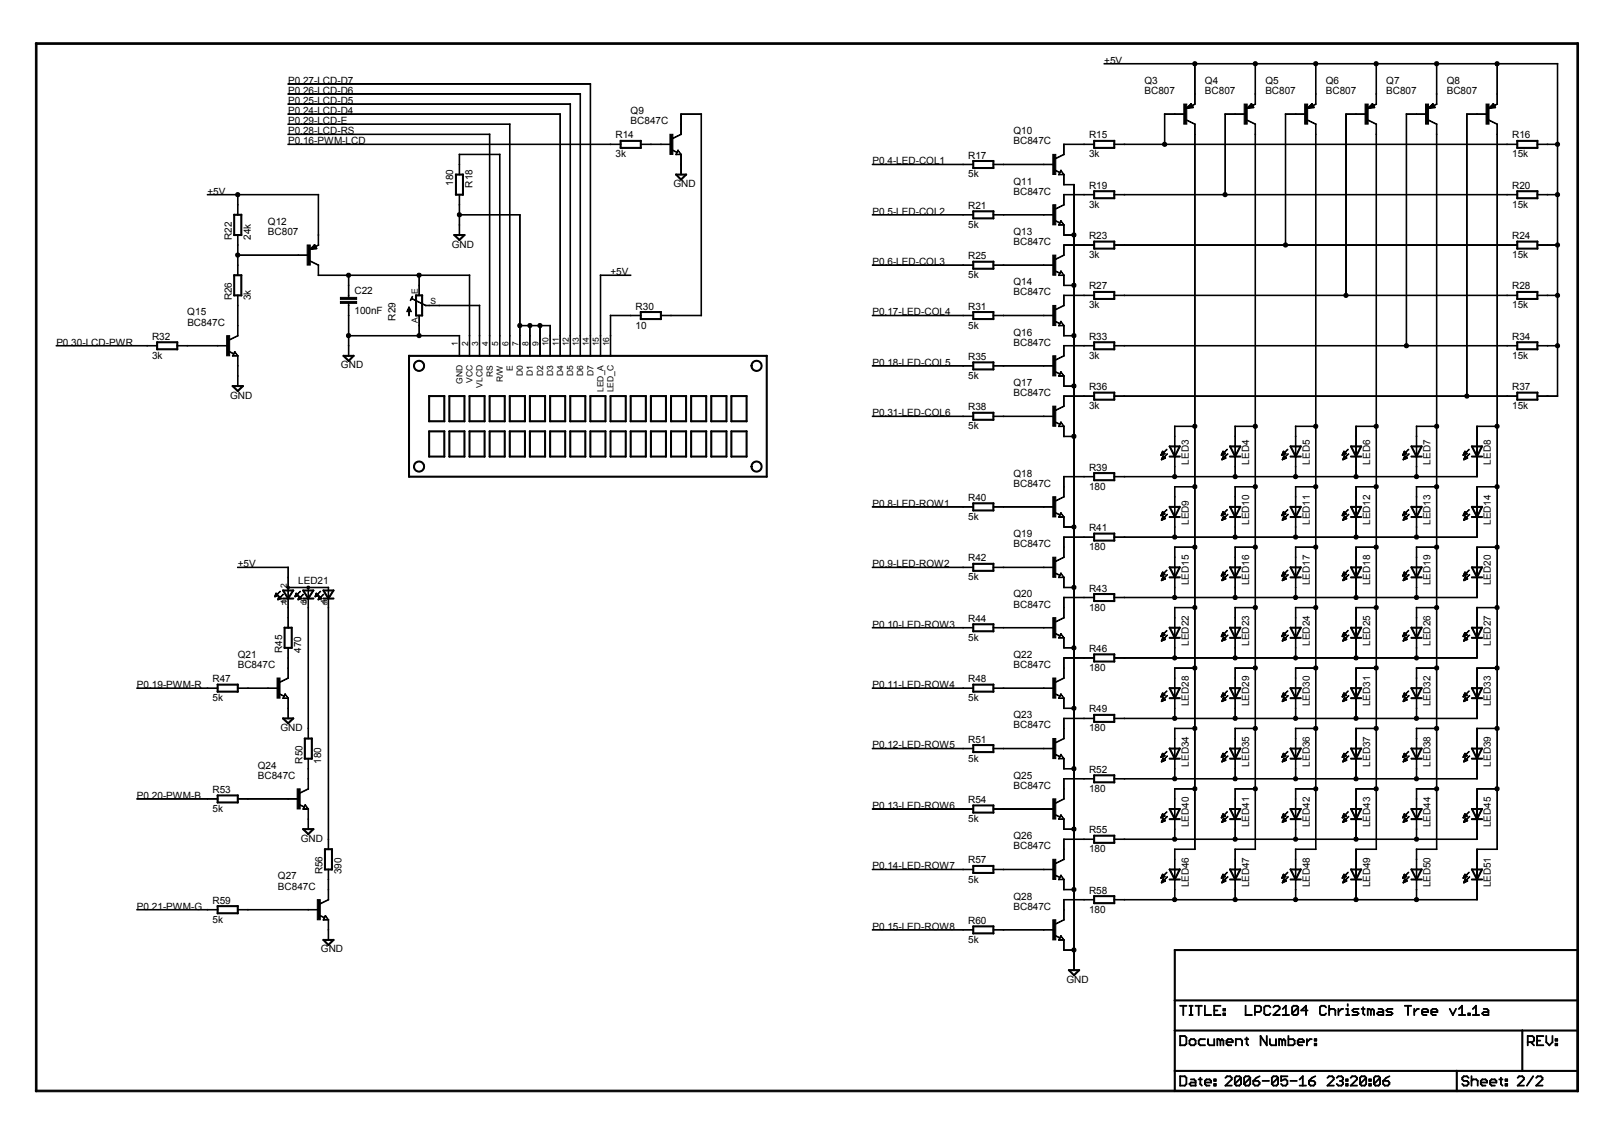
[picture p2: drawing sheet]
<svg xmlns="http://www.w3.org/2000/svg" width="297mm" height="210mm" viewBox="0 0 297 210" stroke-linecap="round" stroke-linejoin="round" font-family="sans-serif">
<defs><g id="words">
<g font-size="1.8">
<text x="203.2" y="11.7">+5V</text>
<text x="53" y="17.3">P0.26-LCD-D6</text>
<text x="53" y="15.5">P0.27-LCD-D7</text>
<text x="210.6" y="15.5">Q3</text>
<text x="210.6" y="17.3">BC807</text>
<text x="221.8" y="15.5">Q4</text>
<text x="221.8" y="17.3">BC807</text>
<text x="232.9" y="15.5">Q5</text>
<text x="232.9" y="17.3">BC807</text>
<text x="244" y="15.5">Q6</text>
<text x="244" y="17.3">BC807</text>
<text x="255.1" y="15.5">Q7</text>
<text x="255.1" y="17.3">BC807</text>
<text x="266.3" y="15.5">Q8</text>
<text x="266.3" y="17.3">BC807</text>
<text x="53" y="21">P0.24-LCD-D4</text>
<text x="53" y="19.2">P0.25-LCD-D5</text>
<text x="53" y="22.9">P0.29-LCD-E</text>
<text x="116.1" y="22.9">BC847C</text>
<text x="116.1" y="21">Q9</text>
<text x="53" y="26.6">P0.16-PWM-LCD</text>
<text x="53" y="24.7">P0.28-LCD-RS</text>
<text x="113.3" y="25.5">R14</text>
<text x="113.3" y="29">3k</text>
<text x="178.2" y="29.2">R17</text>
<text x="186.5" y="24.7">Q10</text>
<text x="186.5" y="26.6">BC847C</text>
<text x="200.4" y="25.5">R15</text>
<text x="200.4" y="29">3k</text>
<text x="278.3" y="25.5">R16</text>
<text x="278.3" y="29">15k</text>
<text x="38.2" y="35.8">+5V</text>
<text x="83.4" y="34.2" transform="rotate(-90 83.4 34.2)">180</text>
<text x="86.9" y="34.6" transform="rotate(-90 86.9 34.6)">R18</text>
<text x="123.9" y="34.5">GND</text>
<text x="160.6" y="30.3">P0.4-LED-COL1</text>
<text x="178.2" y="32.7">5k</text>
<text x="186.5" y="34">Q11</text>
<text x="186.5" y="35.8">BC847C</text>
<text x="200.4" y="34.8">R19</text>
<text x="278.3" y="34.8">R20</text>
<text x="49.3" y="41.4">Q12</text>
<text x="160.6" y="39.5">P0.5-LED-COL2</text>
<text x="178.2" y="38.5">R21</text>
<text x="178.2" y="42">5k</text>
<text x="200.4" y="38.2">3k</text>
<text x="278.3" y="38.2">15k</text>
<text x="42.6" y="44.2" transform="rotate(-90 42.6 44.2)">R22</text>
<text x="46.2" y="44.2" transform="rotate(-90 46.2 44.2)">24k</text>
<text x="49.3" y="43.3">BC807</text>
<text x="83.1" y="45.6">GND</text>
<text x="178.2" y="47.7">R25</text>
<text x="186.5" y="43.3">Q13</text>
<text x="186.5" y="45.1">BC847C</text>
<text x="200.4" y="44">R23</text>
<text x="200.4" y="47.5">3k</text>
<text x="278.3" y="44">R24</text>
<text x="278.3" y="47.5">15k</text>
<text x="112.3" y="50.7">+5V</text>
<text x="160.6" y="48.8">P0.6-LED-COL3</text>
<text x="178.2" y="51.2">5k</text>
<text x="186.5" y="52.5">Q14</text>
<text x="200.4" y="53.3">R27</text>
<text x="278.3" y="53.3">R28</text>
<text x="34.5" y="58.1">Q15</text>
<text x="34.5" y="59.9">BC847C</text>
<text x="42.6" y="55.3" transform="rotate(-90 42.6 55.3)">R26</text>
<text x="46.2" y="55.3" transform="rotate(-90 46.2 55.3)">3k</text>
<text x="65.3" y="57.8">100nF</text>
<text x="65.3" y="54.1">C22</text>
<text x="72.8" y="59" transform="rotate(-90 72.8 59)">R29</text>
<text x="117" y="57">R30</text>
<text x="160.6" y="58.1">P0.17-LED-COL4</text>
<text x="178.2" y="57">R31</text>
<text x="186.5" y="54.4">BC847C</text>
<text x="200.4" y="56.8">3k</text>
<text x="278.3" y="56.8">15k</text>
<text x="10.4" y="63.6">P0.30-LCD-PWR</text>
<text x="28" y="62.6">R32</text>
<text x="117" y="60.5">10</text>
<text x="178.2" y="60.5">5k</text>
<text x="186.5" y="61.8">Q16</text>
<text x="186.5" y="63.6">BC847C</text>
<text x="200.4" y="62.6">R33</text>
<text x="278.3" y="62.6">R34</text>
<text x="28" y="66.1">3k</text>
<text x="62.8" y="67.8">GND</text>
<text x="160.6" y="67.4">P0.18-LED-COL5</text>
<text x="178.2" y="66.3">R35</text>
<text x="178.2" y="69.8">5k</text>
<text x="186.5" y="71.1">Q17</text>
<text x="200.4" y="71.8">R36</text>
<text x="200.4" y="66.1">3k</text>
<text x="278.3" y="71.8">R37</text>
<text x="278.3" y="66.1">15k</text>
<text x="42.4" y="73.4">GND</text>
<text x="160.6" y="76.6">P0.31-LED-COL6</text>
<text x="178.2" y="75.5">R38</text>
<text x="186.5" y="72.9">BC847C</text>
<text x="200.4" y="75.3">3k</text>
<text x="278.3" y="75.3">15k</text>
<text x="178.2" y="79">5k</text>
<text x="186.5" y="87.8">Q18</text>
<text x="186.5" y="89.6">BC847C</text>
<text x="200.4" y="86.7">R39</text>
<text x="218.8" y="85.5" transform="rotate(-90 218.8 85.5)">LED3</text>
<text x="229.9" y="85.5" transform="rotate(-90 229.9 85.5)">LED4</text>
<text x="241" y="85.5" transform="rotate(-90 241 85.5)">LED5</text>
<text x="252.2" y="85.5" transform="rotate(-90 252.2 85.5)">LED6</text>
<text x="263.3" y="85.5" transform="rotate(-90 263.3 85.5)">LED7</text>
<text x="274.4" y="85.5" transform="rotate(-90 274.4 85.5)">LED8</text>
<text x="160.6" y="93.3">P0.8-LED-ROW1</text>
<text x="178.2" y="92.2">R40</text>
<text x="178.2" y="95.7">5k</text>
<text x="200.4" y="90.2">180</text>
<text x="186.5" y="98.9">Q19</text>
<text x="186.5" y="100.7">BC847C</text>
<text x="200.4" y="97.8">R41</text>
<text x="200.4" y="101.3">180</text>
<text x="218.8" y="96.7" transform="rotate(-90 218.8 96.7)">LED9</text>
<text x="229.9" y="96.7" transform="rotate(-90 229.9 96.7)">LED10</text>
<text x="241" y="96.7" transform="rotate(-90 241 96.7)">LED11</text>
<text x="252.2" y="96.7" transform="rotate(-90 252.2 96.7)">LED12</text>
<text x="263.3" y="96.7" transform="rotate(-90 263.3 96.7)">LED13</text>
<text x="274.4" y="96.7" transform="rotate(-90 274.4 96.7)">LED14</text>
<text x="43.7" y="104.5">+5V</text>
<text x="54.9" y="107.6">LED21</text>
<text x="160.6" y="104.5">P0.9-LED-ROW2</text>
<text x="178.2" y="103.4">R42</text>
<text x="178.2" y="106.8">5k</text>
<text x="218.8" y="107.8" transform="rotate(-90 218.8 107.8)">LED15</text>
<text x="229.9" y="107.8" transform="rotate(-90 229.9 107.8)">LED16</text>
<text x="241" y="107.8" transform="rotate(-90 241 107.8)">LED17</text>
<text x="252.2" y="107.8" transform="rotate(-90 252.2 107.8)">LED18</text>
<text x="263.3" y="107.8" transform="rotate(-90 263.3 107.8)">LED19</text>
<text x="274.4" y="107.8" transform="rotate(-90 274.4 107.8)">LED20</text>
<text x="186.5" y="110">Q20</text>
<text x="186.5" y="111.9">BC847C</text>
<text x="200.4" y="108.9">R43</text>
<text x="200.4" y="112.4">180</text>
<text x="160.6" y="115.6">P0.10-LED-ROW3</text>
<text x="178.2" y="114.5">R44</text>
<text x="178.2" y="118">5k</text>
<text x="218.8" y="118.9" transform="rotate(-90 218.8 118.9)">LED22</text>
<text x="229.9" y="118.9" transform="rotate(-90 229.9 118.9)">LED23</text>
<text x="241" y="118.9" transform="rotate(-90 241 118.9)">LED24</text>
<text x="252.2" y="118.9" transform="rotate(-90 252.2 118.9)">LED25</text>
<text x="263.3" y="118.9" transform="rotate(-90 263.3 118.9)">LED26</text>
<text x="274.4" y="118.9" transform="rotate(-90 274.4 118.9)">LED27</text>
<text x="39.1" y="125.6">R47</text>
<text x="43.7" y="123">BC847C</text>
<text x="43.7" y="121.1">Q21</text>
<text x="51.9" y="120.2" transform="rotate(-90 51.9 120.2)">R45</text>
<text x="55.4" y="120.2" transform="rotate(-90 55.4 120.2)">470</text>
<text x="178.2" y="125.6">R48</text>
<text x="186.5" y="121.1">Q22</text>
<text x="186.5" y="123">BC847C</text>
<text x="200.4" y="120">R46</text>
<text x="200.4" y="123.6">180</text>
<text x="25.2" y="126.7">P0.19-PWM-R</text>
<text x="39.1" y="129.1">5k</text>
<text x="160.6" y="126.7">P0.11-LED-ROW4</text>
<text x="178.2" y="129.1">5k</text>
<text x="200.4" y="131.2">R49</text>
<text x="218.8" y="130" transform="rotate(-90 218.8 130)">LED28</text>
<text x="229.9" y="130" transform="rotate(-90 229.9 130)">LED29</text>
<text x="241" y="130" transform="rotate(-90 241 130)">LED30</text>
<text x="252.2" y="130" transform="rotate(-90 252.2 130)">LED31</text>
<text x="263.3" y="130" transform="rotate(-90 263.3 130)">LED32</text>
<text x="274.4" y="130" transform="rotate(-90 274.4 130)">LED33</text>
<text x="51.6" y="134.6">GND</text>
<text x="160.6" y="137.8">P0.12-LED-ROW5</text>
<text x="178.2" y="136.7">R51</text>
<text x="186.5" y="132.3">Q23</text>
<text x="186.5" y="134.1">BC847C</text>
<text x="200.4" y="134.7">180</text>
<text x="47.5" y="141.5">Q24</text>
<text x="47.5" y="143.4">BC847C</text>
<text x="55.6" y="140.6" transform="rotate(-90 55.6 140.6)">R50</text>
<text x="59.1" y="140.6" transform="rotate(-90 59.1 140.6)">180</text>
<text x="178.2" y="140.2">5k</text>
<text x="186.5" y="143.4">Q25</text>
<text x="200.4" y="142.3">R52</text>
<text x="218.8" y="141.2" transform="rotate(-90 218.8 141.2)">LED34</text>
<text x="229.9" y="141.2" transform="rotate(-90 229.9 141.2)">LED35</text>
<text x="241" y="141.2" transform="rotate(-90 241 141.2)">LED36</text>
<text x="252.2" y="141.2" transform="rotate(-90 252.2 141.2)">LED37</text>
<text x="263.3" y="141.2" transform="rotate(-90 263.3 141.2)">LED38</text>
<text x="274.4" y="141.2" transform="rotate(-90 274.4 141.2)">LED39</text>
<text x="25.2" y="147.1">P0.20-PWM-B</text>
<text x="39.1" y="146">R53</text>
<text x="39.1" y="149.5">5k</text>
<text x="160.6" y="149">P0.13-LED-ROW6</text>
<text x="178.2" y="147.8">R54</text>
<text x="186.5" y="145.2">BC847C</text>
<text x="200.4" y="145.8">180</text>
<text x="55.3" y="155">GND</text>
<text x="178.2" y="151.4">5k</text>
<text x="186.5" y="154.5">Q26</text>
<text x="200.4" y="153.4">R55</text>
<text x="218.8" y="152.3" transform="rotate(-90 218.8 152.3)">LED40</text>
<text x="229.9" y="152.3" transform="rotate(-90 229.9 152.3)">LED41</text>
<text x="241" y="152.3" transform="rotate(-90 241 152.3)">LED42</text>
<text x="252.2" y="152.3" transform="rotate(-90 252.2 152.3)">LED43</text>
<text x="263.3" y="152.3" transform="rotate(-90 263.3 152.3)">LED44</text>
<text x="274.4" y="152.3" transform="rotate(-90 274.4 152.3)">LED45</text>
<text x="51.2" y="161.9">Q27</text>
<text x="59.3" y="161" transform="rotate(-90 59.3 161)">R56</text>
<text x="62.8" y="161" transform="rotate(-90 62.8 161)">390</text>
<text x="160.6" y="160.1">P0.14-LED-ROW7</text>
<text x="178.2" y="159">R57</text>
<text x="186.5" y="156.4">BC847C</text>
<text x="200.4" y="156.9">180</text>
<text x="25.2" y="167.5">P0.21-PWM-G</text>
<text x="39.1" y="166.4">R59</text>
<text x="51.2" y="163.8">BC847C</text>
<text x="178.2" y="162.5">5k</text>
<text x="186.5" y="165.7">Q28</text>
<text x="186.5" y="167.5">BC847C</text>
<text x="200.4" y="164.5">R58</text>
<text x="218.8" y="163.4" transform="rotate(-90 218.8 163.4)">LED46</text>
<text x="229.9" y="163.4" transform="rotate(-90 229.9 163.4)">LED47</text>
<text x="241" y="163.4" transform="rotate(-90 241 163.4)">LED48</text>
<text x="252.2" y="163.4" transform="rotate(-90 252.2 163.4)">LED49</text>
<text x="263.3" y="163.4" transform="rotate(-90 263.3 163.4)">LED50</text>
<text x="274.4" y="163.4" transform="rotate(-90 274.4 163.4)">LED51</text>
<text x="39.1" y="169.9">5k</text>
<text x="160.6" y="171.2">P0.15-LED-ROW8</text>
<text x="178.2" y="170.1">R60</text>
<text x="178.2" y="173.6">5k</text>
<text x="200.4" y="168">180</text>
<text x="59.1" y="175.4">GND</text>
<text x="196.3" y="180.9">GND</text>
</g>
<g font-size="1.6">
<text x="76.9" y="59.4" transform="rotate(-90 76.9 59.4)">A</text>
<text x="76.9" y="54.1" transform="rotate(-90 76.9 54.1)">E</text>
<text x="79.2" y="56">S</text>
<text x="84.3" y="63.8" transform="rotate(-90 84.3 63.8)">1</text>
<text x="86.1" y="63.8" transform="rotate(-90 86.1 63.8)">2</text>
<text x="88" y="63.8" transform="rotate(-90 88 63.8)">3</text>
<text x="89.8" y="63.8" transform="rotate(-90 89.8 63.8)">4</text>
<text x="91.7" y="63.8" transform="rotate(-90 91.7 63.8)">5</text>
<text x="93.6" y="63.8" transform="rotate(-90 93.6 63.8)">6</text>
<text x="95.4" y="63.8" transform="rotate(-90 95.4 63.8)">7</text>
<text x="97.3" y="63.8" transform="rotate(-90 97.3 63.8)">8</text>
<text x="99.1" y="63.8" transform="rotate(-90 99.1 63.8)">9</text>
<text x="101" y="63.8" transform="rotate(-90 101 63.8)">10</text>
<text x="102.8" y="63.8" transform="rotate(-90 102.8 63.8)">11</text>
<text x="104.7" y="63.8" transform="rotate(-90 104.7 63.8)">12</text>
<text x="106.5" y="63.8" transform="rotate(-90 106.5 63.8)">13</text>
<text x="108.4" y="63.8" transform="rotate(-90 108.4 63.8)">14</text>
<text x="110.2" y="63.8" transform="rotate(-90 110.2 63.8)">15</text>
<text x="112.1" y="63.8" transform="rotate(-90 112.1 63.8)">16</text>
<text x="85.1" y="70.7" transform="rotate(-90 85.1 70.7)">GND</text>
<text x="87" y="70.5" transform="rotate(-90 87 70.5)">VCC</text>
<text x="88.8" y="71.4" transform="rotate(-90 88.8 71.4)">VLCD</text>
<text x="90.7" y="69.4" transform="rotate(-90 90.7 69.4)">RS</text>
<text x="92.5" y="70.4" transform="rotate(-90 92.5 70.4)">R/W</text>
<text x="94.4" y="68.3" transform="rotate(-90 94.4 68.3)">E</text>
<text x="96.2" y="69.2" transform="rotate(-90 96.2 69.2)">D0</text>
<text x="98.1" y="69.2" transform="rotate(-90 98.1 69.2)">D1</text>
<text x="99.9" y="69.2" transform="rotate(-90 99.9 69.2)">D2</text>
<text x="101.8" y="69.2" transform="rotate(-90 101.8 69.2)">D3</text>
<text x="103.7" y="69.2" transform="rotate(-90 103.7 69.2)">D4</text>
<text x="105.5" y="69.2" transform="rotate(-90 105.5 69.2)">D5</text>
<text x="107.4" y="69.2" transform="rotate(-90 107.4 69.2)">D6</text>
<text x="109.2" y="69.2" transform="rotate(-90 109.2 69.2)">D7</text>
<text x="111.1" y="72.2" transform="rotate(-90 111.1 72.2)">LED_A</text>
<text x="112.9" y="72.2" transform="rotate(-90 112.9 72.2)">LED_C</text>
<text x="52.8" y="111.1" transform="rotate(-90 52.8 111.1)">1</text>
<text x="52.8" y="108.3" transform="rotate(-90 52.8 108.3)">2</text>
<text x="56.5" y="111.1" transform="rotate(-90 56.5 111.1)">3</text>
<text x="60.2" y="111.1" transform="rotate(-90 60.2 111.1)">4</text>
</g>
<g font-size="1.3">
<text x="51.9" y="111.5">R</text>
<text x="55.6" y="111.5">B</text>
<text x="59.3" y="111.5">G</text>
</g>
</g></defs>
<g fill="#000" stroke="#000" stroke-width=".18">
<path d="M53 19.1l52 .1h-52z" fill-rule="evenodd"/>
<path d="M53 17.3h53.8z" fill-rule="evenodd"/>
<path d="M53 15.4l55.7 .1h-55.7z" fill-rule="evenodd"/>
<path d="M217.9 19.2h.5v3.7h-.5z" fill-rule="evenodd"/>
<path d="M219.2 19.1l.1 .1-.9 .8z" fill-rule="evenodd"/>
<path d="M218.5 19.7l.6-.5h.2l-.7 .7z" fill-rule="evenodd"/>
<path d="M218.8 19.6l.3-.3 .2 .1-.4 .3z" fill-rule="evenodd"/>
<path d="M218.9 19.5h.3l.1 .2h-.4z" fill-rule="evenodd"/>
<path d="M218.6 19.7l.8-.1 .1 .1-.9 .2z" fill-rule="evenodd"/>
<path d="M219.1 19.4h.1l.3 .3-.1 .1z" fill-rule="evenodd"/>
<path d="M219.1 19.2h.1l.3 .5v.1z" fill-rule="evenodd"/>
<path d="M219.2 19.1l.4 .7z" fill-rule="evenodd"/>
<path d="M218.4 19.9l1.2-.2-1.2 .3z" fill-rule="evenodd"/>
<path d="M203.2 11.7l16.8 .1h-16.8z" fill-rule="evenodd"/>
<path d="M219.9 11.7v5.7z" fill-rule="evenodd"/>
<path d="M219.9 17.3h.1l-.1 1.9z" fill-rule="evenodd"/>
<path d="M219.3 19.4l.7-.3-.6 .4z" fill-rule="evenodd"/>
<path d="M229 19.2h.5v3.7h-.5z" fill-rule="evenodd"/>
<path d="M230.3 19.1h.1l-.9 .9z" fill-rule="evenodd"/>
<path d="M229.7 19.7l.5-.5h.2l-.6 .7z" fill-rule="evenodd"/>
<path d="M230 19.6l.2-.3 .2 .1-.4 .3z" fill-rule="evenodd"/>
<path d="M230 19.5h.3l.1 .2h-.4z" fill-rule="evenodd"/>
<path d="M229.7 19.7l.8-.1 .1 .1-.9 .2z" fill-rule="evenodd"/>
<path d="M230.2 19.4h.2l.2 .3-.1 .1z" fill-rule="evenodd"/>
<path d="M230.2 19.2h.2l.3 .5-.1 .1z" fill-rule="evenodd"/>
<path d="M230.3 19.1l.4 .7z" fill-rule="evenodd"/>
<path d="M229.5 19.9l1.3-.2-1.2 .3z" fill-rule="evenodd"/>
<path d="M219.9 11.7l11.2 .1h-11.2z" fill-rule="evenodd"/>
<path d="M231 11.7l.1 5.7z" fill-rule="evenodd"/>
<path d="M231 17.3h.1v1.9z" fill-rule="evenodd"/>
<path d="M230.5 19.4l.6-.3-.6 .4z" fill-rule="evenodd"/>
<path d="M240.1 19.2h.6v3.7h-.6z" fill-rule="evenodd"/>
<path d="M241.4 19.1l.1 .1-.9 .8z" fill-rule="evenodd"/>
<path d="M240.8 19.7l.6-.5h.1l-.6 .7z" fill-rule="evenodd"/>
<path d="M241.1 19.6l.3-.3 .1 .1-.3 .3z" fill-rule="evenodd"/>
<path d="M241.1 19.5h.3l.1 .2h-.4z" fill-rule="evenodd"/>
<path d="M240.8 19.7l.8-.1 .1 .1-.9 .2z" fill-rule="evenodd"/>
<path d="M241.4 19.3l.3 .4-.1 .1-.3-.3z" fill-rule="evenodd"/>
<path d="M241.4 19.2l.4 .5-.1 .1-.4-.5z" fill-rule="evenodd"/>
<path d="M241.4 19.1l.4 .7z" fill-rule="evenodd"/>
<path d="M240.6 19.9l1.3-.2-1.2 .3z" fill-rule="evenodd"/>
<path d="M231 11.7l11.2 .1h-11.2z" fill-rule="evenodd"/>
<path d="M242.1 11.7l.1 5.7z" fill-rule="evenodd"/>
<path d="M242.1 17.3h.1v1.9z" fill-rule="evenodd"/>
<path d="M241.6 19.4l.6-.3-.6 .4z" fill-rule="evenodd"/>
<path d="M251.2 19.2h.6v3.7h-.6z" fill-rule="evenodd"/>
<path d="M252.6 19.1v.1l-.8 .8z" fill-rule="evenodd"/>
<path d="M251.9 19.7l.6-.5h.1l-.6 .7z" fill-rule="evenodd"/>
<path d="M252.2 19.6l.3-.3 .1 .1-.3 .3z" fill-rule="evenodd"/>
<path d="M252.2 19.5h.4v.2h-.4z" fill-rule="evenodd"/>
<path d="M251.9 19.7l.8-.1 .1 .1-.9 .2z" fill-rule="evenodd"/>
<path d="M252.5 19.4h.1l.2 .3-.1 .1z" fill-rule="evenodd"/>
<path d="M252.5 19.2h.1l.3 .5v.1z" fill-rule="evenodd"/>
<path d="M252.5 19.1l.5 .7z" fill-rule="evenodd"/>
<path d="M251.8 19.9l1.2-.2z" fill-rule="evenodd"/>
<path d="M242.1 11.7l11.2 .1h-11.2z" fill-rule="evenodd"/>
<path d="M253.3 11.7v5.7z" fill-rule="evenodd"/>
<path d="M253.2 17.3h.1v1.9z" fill-rule="evenodd"/>
<path d="M252.7 19.4l.6-.3-.6 .4z" fill-rule="evenodd"/>
<path d="M262.4 19.2h.5v3.7h-.5z" fill-rule="evenodd"/>
<path d="M263.7 19.1l.1 .1-.9 .8z" fill-rule="evenodd"/>
<path d="M263 19.7l.6-.5h.2l-.7 .7z" fill-rule="evenodd"/>
<path d="M263.3 19.6l.3-.3 .2 .1-.4 .3z" fill-rule="evenodd"/>
<path d="M263.4 19.5h.3l.1 .2h-.4z" fill-rule="evenodd"/>
<path d="M263.1 19.7l.8-.1v.1l-.8 .2z" fill-rule="evenodd"/>
<path d="M263.6 19.4h.1l.2 .3v.1z" fill-rule="evenodd"/>
<path d="M263.6 19.2h.1l.3 .5v.1z" fill-rule="evenodd"/>
<path d="M263.6 19.1l.5 .7z" fill-rule="evenodd"/>
<path d="M262.9 19.9l1.2-.2z" fill-rule="evenodd"/>
<path d="M253.3 11.7l11.2 .1h-11.2z" fill-rule="evenodd"/>
<path d="M264.4 11.7v5.7z" fill-rule="evenodd"/>
<path d="M264.3 17.3h.2l-.1 1.9z" fill-rule="evenodd"/>
<path d="M263.8 19.4l.7-.3-.6 .4z" fill-rule="evenodd"/>
<path d="M273.5 19.2h.5v3.7h-.5z" fill-rule="evenodd"/>
<path d="M274.8 19.1l.1 .1-.9 .8z" fill-rule="evenodd"/>
<path d="M274.2 19.7l.6-.5h.1l-.6 .7z" fill-rule="evenodd"/>
<path d="M274.5 19.6l.3-.3 .1 .1-.4 .3z" fill-rule="evenodd"/>
<path d="M274.5 19.5h.3l.1 .2h-.4z" fill-rule="evenodd"/>
<path d="M274.2 19.7l.8-.1 .1 .1-.9 .2z" fill-rule="evenodd"/>
<path d="M274.8 19.3l.3 .4-.1 .1-.3-.3z" fill-rule="evenodd"/>
<path d="M274.8 19.2l.4 .5-.1 .1-.4-.5z" fill-rule="evenodd"/>
<path d="M274.8 19.1l.4 .7z" fill-rule="evenodd"/>
<path d="M274 19.9l1.2-.2-1.1 .3z" fill-rule="evenodd"/>
<path d="M264.4 11.7l11.2 .1h-11.2z" fill-rule="evenodd"/>
<path d="M275.5 11.7l.1 5.7z" fill-rule="evenodd"/>
<path d="M275.5 17.3h.1v1.9z" fill-rule="evenodd"/>
<path d="M275 19.4l.6-.3-.6 .4z" fill-rule="evenodd"/>
<path d="M275.5 11.7l11.2 .1h-11.2z" fill-rule="evenodd"/>
<path d="M6.5 8l283.9-.1 .1 .2-283.9 .1z" fill-rule="evenodd"/>
<path d="M43.7 35.8h.1v2z" fill-rule="evenodd"/>
<path d="M38.1 35.8l5.7 .1z" fill-rule="evenodd"/>
<path d="M43.7 37.7l.1 1.9z" fill-rule="evenodd"/>
<path d="M43 39.5h1.4l.1 .1h-1.4z" fill-rule="evenodd"/>
<path d="M43.7 35.8l14.9 .1z" fill-rule="evenodd"/>
<path d="M83.9 32l.1 .1-.1 3.8h-.1z" fill-rule="evenodd"/>
<path d="M84.5 37.7l.1 1.9z" fill-rule="evenodd"/>
<path d="M84.5 28.4h.1v1.9z" fill-rule="evenodd"/>
<path d="M84.5 35.8h.1v2z" fill-rule="evenodd"/>
<path d="M84.5 30.2h.1v2z" fill-rule="evenodd"/>
<path d="M85.2 32l.1 .1-.1 3.8h-.1z" fill-rule="evenodd"/>
<path d="M83.9 35.8h1.3l.1 .1h-1.4z" fill-rule="evenodd"/>
<path d="M83.9 32h1.3l.1 .2h-1.4z" fill-rule="evenodd"/>
<path d="M53 24.7l37.2 .1z" fill-rule="evenodd"/>
<path d="M84.5 28.4l7.5 .1z" fill-rule="evenodd"/>
<path d="M53 22.8l40.9 .1z" fill-rule="evenodd"/>
<path d="M84.5 39.5l11.2 .1z" fill-rule="evenodd"/>
<path d="M53 21h50.1z" fill-rule="evenodd"/>
<path d="M53 26.5l59.4 .1z" fill-rule="evenodd"/>
<path d="M112.3 26.5l2 .1z" fill-rule="evenodd"/>
<path d="M114.1 25.9h.2v1.4h-.2z" fill-rule="evenodd"/>
<path d="M114.1 27.2l3.9-.1v.2h-3.8z" fill-rule="evenodd"/>
<path d="M114.1 25.9l3.9-.1v.2h-3.8z" fill-rule="evenodd"/>
<path d="M117.8 25.9h.2v1.4h-.2z" fill-rule="evenodd"/>
<path d="M117.9 26.5l1.9 .1z" fill-rule="evenodd"/>
<path d="M119.7 26.5l2 .1z" fill-rule="evenodd"/>
<path d="M123.3 24.7h.5v3.7h-.5z" fill-rule="evenodd"/>
<path d="M121.6 26.5l1.9 .1z" fill-rule="evenodd"/>
<path d="M124.7 27.7h.1l-.4 .8z" fill-rule="evenodd"/>
<path d="M123.7 27.6l1 .5z" fill-rule="evenodd"/>
<path d="M125.3 21h.1v1.9z" fill-rule="evenodd"/>
<path d="M125.3 28.4h.1v1.9z" fill-rule="evenodd"/>
<path d="M125.3 22.8h.1v2z" fill-rule="evenodd"/>
<path d="M123.8 25.4l1.6-.7-1.5 .8z" fill-rule="evenodd"/>
<path d="M124.7 27.7l.7 .8z" fill-rule="evenodd"/>
<path d="M124.4 28.4l1 .1z" fill-rule="evenodd"/>
<path d="M125.3 30.2h.1v2z" fill-rule="evenodd"/>
<path d="M124.4 32l1 1v.2l-1.1-1z" fill-rule="evenodd"/>
<path d="M124.4 32h1.9l.1 .2h-2z" fill-rule="evenodd"/>
<path d="M125.3 33l.9-1 .2 .1-1 1.1z" fill-rule="evenodd"/>
<path d="M125.3 21h3.8z" fill-rule="evenodd"/>
<path d="M160.5 30.2l16.8 .1z" fill-rule="evenodd"/>
<path d="M160.5 39.5l16.8 .1z" fill-rule="evenodd"/>
<path d="M177.2 39.5l2 .1z" fill-rule="evenodd"/>
<path d="M177.2 30.2l2 .1z" fill-rule="evenodd"/>
<path d="M179.1 29.5l.1 .1v1.4h-.2z" fill-rule="evenodd"/>
<path d="M179.1 38.8h3.8v.1l-3.8 .1z" fill-rule="evenodd"/>
<path d="M179.1 30.8h3.8v.2h-3.8z" fill-rule="evenodd"/>
<path d="M179.1 29.5h3.8v.2h-3.8z" fill-rule="evenodd"/>
<path d="M182.8 29.5l.1 .1v1.4h-.2z" fill-rule="evenodd"/>
<path d="M182.8 39.5l1.9 .1z" fill-rule="evenodd"/>
<path d="M182.8 30.2l1.9 .1z" fill-rule="evenodd"/>
<path d="M184.6 30.2l7.5 .1z" fill-rule="evenodd"/>
<path d="M184.6 39.5l7.5 .1z" fill-rule="evenodd"/>
<path d="M193.8 37.7h.5v3.7h-.5z" fill-rule="evenodd"/>
<path d="M193.8 28.4h.5v3.7h-.5z" fill-rule="evenodd"/>
<path d="M192 39.5l2 .1z" fill-rule="evenodd"/>
<path d="M192 30.2l2 .1z" fill-rule="evenodd"/>
<path d="M195.2 31.3l.1 .1-.5 .8z" fill-rule="evenodd"/>
<path d="M194.1 31.3l1 .5z" fill-rule="evenodd"/>
<path d="M195.7 35.8h.2l-.1 2z" fill-rule="evenodd"/>
<path d="M194.3 38.4l1.6-.7-1.6 .8z" fill-rule="evenodd"/>
<path d="M195.7 32.1h.2l-.1 2z" fill-rule="evenodd"/>
<path d="M195.7 26.5h.2l-.1 2z" fill-rule="evenodd"/>
<path d="M194.3 29.1l1.6-.7-1.6 .8z" fill-rule="evenodd"/>
<path d="M195.2 31.3l.6 .9z" fill-rule="evenodd"/>
<path d="M194.8 32.1l1.1 .1z" fill-rule="evenodd"/>
<path d="M195.8 34h1.9l-1.9 .1z" fill-rule="evenodd"/>
<path d="M195.7 26.5l3.9 .1z" fill-rule="evenodd"/>
<path d="M195.7 35.8l3.9 .1z" fill-rule="evenodd"/>
<path d="M199.4 26.5l2 .1z" fill-rule="evenodd"/>
<path d="M199.4 35.8l2 .1z" fill-rule="evenodd"/>
<path d="M201.3 25.8l.2 .1-.1 1.4h-.1z" fill-rule="evenodd"/>
<path d="M201.3 35.1l.2 .1-.1 1.4-.1-.1z" fill-rule="evenodd"/>
<path d="M201.3 27.1h3.8l.1 .2h-3.9z" fill-rule="evenodd"/>
<path d="M201.3 25.8h3.8l.1 .2h-3.9z" fill-rule="evenodd"/>
<path d="M205 25.8l.2 .1-.1 1.4h-.1z" fill-rule="evenodd"/>
<path d="M201.3 36.4h3.8l.1 .1-3.9 .1z" fill-rule="evenodd"/>
<path d="M201.3 35.1h3.8l.1 .1-3.9 .1z" fill-rule="evenodd"/>
<path d="M205 35.1l.2 .1-.1 1.4-.1-.1z" fill-rule="evenodd"/>
<path d="M205 26.5l2 .1z" fill-rule="evenodd"/>
<path d="M205 35.8l2 .1z" fill-rule="evenodd"/>
<path d="M206.9 26.5l7.5 .1h-7.5z" fill-rule="evenodd"/>
<path d="M214.3 21l.1 5.6z" fill-rule="evenodd"/>
<path d="M214.3 21h2l-2 .1z" fill-rule="evenodd"/>
<path d="M216.2 21h1.9z" fill-rule="evenodd"/>
<path d="M219.9 22.8h.1l-.1 2z" fill-rule="evenodd"/>
<path d="M218.4 22.1l1.6 .8z" fill-rule="evenodd"/>
<path d="M206.9 35.8l18.6 .1h-18.6z" fill-rule="evenodd"/>
<path d="M225.4 21h.1v14.9z" fill-rule="evenodd"/>
<path d="M225.4 21h2z" fill-rule="evenodd"/>
<path d="M227.3 21h1.9z" fill-rule="evenodd"/>
<path d="M231 22.8h.1v2z" fill-rule="evenodd"/>
<path d="M229.5 22.1l1.6 .8z" fill-rule="evenodd"/>
<path d="M236.5 21h2z" fill-rule="evenodd"/>
<path d="M238.4 21h1.9z" fill-rule="evenodd"/>
<path d="M242.1 22.8h.1v2z" fill-rule="evenodd"/>
<path d="M240.6 22.1l1.6 .8z" fill-rule="evenodd"/>
<path d="M247.7 21h1.9l-1.9 .1z" fill-rule="evenodd"/>
<path d="M249.5 21h2z" fill-rule="evenodd"/>
<path d="M253.2 22.8h.1v2z" fill-rule="evenodd"/>
<path d="M251.8 22.1l1.5 .8z" fill-rule="evenodd"/>
<path d="M258.8 21h1.9l-1.9 .1z" fill-rule="evenodd"/>
<path d="M260.6 21h2z" fill-rule="evenodd"/>
<path d="M264.3 22.8h.2l-.1 2z" fill-rule="evenodd"/>
<path d="M262.9 22.1l1.6 .8z" fill-rule="evenodd"/>
<path d="M269.9 21h2z" fill-rule="evenodd"/>
<path d="M271.8 21h1.9z" fill-rule="evenodd"/>
<path d="M275.5 22.8h.1v2z" fill-rule="evenodd"/>
<path d="M274 22.1l1.6 .8-1.6-.7z" fill-rule="evenodd"/>
<path d="M214.3 26.5l63.1 .1h-63.1z" fill-rule="evenodd"/>
<path d="M225.4 35.8l52 .1z" fill-rule="evenodd"/>
<path d="M277.3 26.5l2 .1z" fill-rule="evenodd"/>
<path d="M277.3 35.8l2 .1z" fill-rule="evenodd"/>
<path d="M279.2 25.8l.1 .1v1.4h-.2z" fill-rule="evenodd"/>
<path d="M279.2 35.1l.1 .1v1.4l-.2-.1z" fill-rule="evenodd"/>
<path d="M279.2 27.1h3.8v.2h-3.8z" fill-rule="evenodd"/>
<path d="M279.2 25.8h3.8v.2h-3.8z" fill-rule="evenodd"/>
<path d="M282.9 25.8l.1 .1v1.4h-.2z" fill-rule="evenodd"/>
<path d="M279.2 36.4h3.8v.1l-3.8 .1z" fill-rule="evenodd"/>
<path d="M279.2 35.1h3.8v.1l-3.8 .1z" fill-rule="evenodd"/>
<path d="M282.9 35.1l.1 .1v1.4l-.2-.1z" fill-rule="evenodd"/>
<path d="M282.9 26.5l2 .1z" fill-rule="evenodd"/>
<path d="M282.9 35.8l2 .1z" fill-rule="evenodd"/>
<path d="M286.6 11.7l.1 14.9z" fill-rule="evenodd"/>
<path d="M284.8 26.5l1.9 .1h-1.9z" fill-rule="evenodd"/>
<path d="M286.6 26.5h.1v9.4z" fill-rule="evenodd"/>
<path d="M284.8 35.8l1.9 .1h-1.9z" fill-rule="evenodd"/>
<path d="M43 39.5h.2l-.1 3.9-.1-.1z" fill-rule="evenodd"/>
<path d="M43.1 50.6l.1 .1-.1 3.8-.1-.1z" fill-rule="evenodd"/>
<path d="M43.7 45.1l.1 1.9z" fill-rule="evenodd"/>
<path d="M43.7 46.9h.1v2z" fill-rule="evenodd"/>
<path d="M43.7 56.2h.1v3.8z" fill-rule="evenodd"/>
<path d="M43.7 43.2l.1 2z" fill-rule="evenodd"/>
<path d="M43.7 48.8h.1v1.9z" fill-rule="evenodd"/>
<path d="M43.7 54.4h.1v1.9z" fill-rule="evenodd"/>
<path d="M44.3 39.5h.2l-.1 3.9-.1-.1z" fill-rule="evenodd"/>
<path d="M43 43.2h1.4l.1 .1-1.4 .1z" fill-rule="evenodd"/>
<path d="M44.4 50.6l.1 .1-.1 3.8-.1-.1z" fill-rule="evenodd"/>
<path d="M43.1 50.6h1.3l.1 .1-1.4 .1z" fill-rule="evenodd"/>
<path d="M43.1 54.3h1.3l.1 .1-1.4 .1z" fill-rule="evenodd"/>
<path d="M43.7 46.9l11.2 .1z" fill-rule="evenodd"/>
<path d="M56.5 45.1h.6v3.7h-.6z" fill-rule="evenodd"/>
<path d="M54.8 46.9l2 .1z" fill-rule="evenodd"/>
<path d="M57.9 45l.1 .1-.9 .9z" fill-rule="evenodd"/>
<path d="M57.2 45.7l.6-.6 .2 .1-.7 .7z" fill-rule="evenodd"/>
<path d="M57.5 45.6l.3-.3 .2 .1-.4 .3z" fill-rule="evenodd"/>
<path d="M57.5 45.6l.4-.1 .1 .1-.5 .1z" fill-rule="evenodd"/>
<path d="M57.2 45.7l.9-.1v.1l-.8 .2z" fill-rule="evenodd"/>
<path d="M57.8 45.3l.3 .4v.1l-.3-.4z" fill-rule="evenodd"/>
<path d="M57.8 45.1l.4 .6v.1l-.4-.5z" fill-rule="evenodd"/>
<path d="M57.8 45l.5 .8z" fill-rule="evenodd"/>
<path d="M57.1 45.9l1.2-.2z" fill-rule="evenodd"/>
<path d="M58.5 35.8h.1v7.5z" fill-rule="evenodd"/>
<path d="M58.6 43.2v2z" fill-rule="evenodd"/>
<path d="M58.5 48.8h.1v1.9z" fill-rule="evenodd"/>
<path d="M58 45.4l.6-.3-.5 .4z" fill-rule="evenodd"/>
<path d="M57.1 48l1.5 .9z" fill-rule="evenodd"/>
<path d="M62.7 55.5h2.9v.4h-2.9z" fill-rule="evenodd"/>
<path d="M62.7 54.8h2.9v.3h-2.9z" fill-rule="evenodd"/>
<path d="M58.5 50.7h5.7z" fill-rule="evenodd"/>
<path d="M64.1 50.7h.1v1.9z" fill-rule="evenodd"/>
<path d="M64.1 52.5h.1v1.9z" fill-rule="evenodd"/>
<path d="M64.1 56.2h.1v1.9z" fill-rule="evenodd"/>
<path d="M64.1 54.4h.1v.4z" fill-rule="evenodd"/>
<path d="M64.1 55.8h.1v.5z" fill-rule="evenodd"/>
<path d="M75.2 56.6h.1l-.4 .8z" fill-rule="evenodd"/>
<path d="M75.2 56.6l.1 1.5z" fill-rule="evenodd"/>
<path d="M75.8 54.6h.1l-.4 .8z" fill-rule="evenodd"/>
<path d="M75.2 56.6l.5 .8z" fill-rule="evenodd"/>
<path d="M76.5 54.4h.2l-.1 3.8-.1-.1z" fill-rule="evenodd"/>
<path d="M64.1 50.7h13.1z" fill-rule="evenodd"/>
<path d="M77.1 50.7h.1v1.9z" fill-rule="evenodd"/>
<path d="M77.1 58.1h.1v1.9z" fill-rule="evenodd"/>
<path d="M77.1 52.5h.1v1.9z" fill-rule="evenodd"/>
<path d="M77.7 54.3l.1 .1-.1 3.8-.1-.1z" fill-rule="evenodd"/>
<path d="M76.5 54.4l1.2-.1 .1 .1-1.3 .1z" fill-rule="evenodd"/>
<path d="M76.5 58.1l1.2-.1 .1 .1-1.3 .1z" fill-rule="evenodd"/>
<path d="M75.7 54.9l2.7 1.4z" fill-rule="evenodd"/>
<path d="M78.3 56.2l.7 .1z" fill-rule="evenodd"/>
<path d="M78.9 56.2l2 .1h-2z" fill-rule="evenodd"/>
<path d="M84.5 39.5h.1v2z" fill-rule="evenodd"/>
<path d="M84.5 41.4l.1 1.9z" fill-rule="evenodd"/>
<path d="M83.6 43.2l1 .9v.2l-1.1-1z" fill-rule="evenodd"/>
<path d="M83.6 43.2h1.9l.1 .1-2 .1z" fill-rule="evenodd"/>
<path d="M84.5 44.1l.9-.9h.2l-1 1.1z" fill-rule="evenodd"/>
<path d="M77.1 50.7h9.4z" fill-rule="evenodd"/>
<path d="M80.8 56.2l7.5 .1z" fill-rule="evenodd"/>
<path d="M95.6 39.5l.1 20.5z" fill-rule="evenodd"/>
<path d="M95.6 59.9l2 .1h-2z" fill-rule="evenodd"/>
<path d="M97.5 59.9l1.9 .1z" fill-rule="evenodd"/>
<path d="M99.4 59.9l1.9 .1h-1.9z" fill-rule="evenodd"/>
<path d="M110.5 50.6l5.6 .1h-5.6z" fill-rule="evenodd"/>
<path d="M112.3 58.1h3.8z" fill-rule="evenodd"/>
<path d="M116 58.1h2z" fill-rule="evenodd"/>
<path d="M117.8 57.4h.2v1.4h-.2z" fill-rule="evenodd"/>
<path d="M117.8 58.7h3.9v.1h-3.8z" fill-rule="evenodd"/>
<path d="M117.8 57.4h3.9v.1l-3.8 .1z" fill-rule="evenodd"/>
<path d="M121.5 57.4h.2v1.4h-.2z" fill-rule="evenodd"/>
<path d="M121.6 58.1h1.9z" fill-rule="evenodd"/>
<path d="M129 21h.1v37.1z" fill-rule="evenodd"/>
<path d="M123.4 58.1h5.7z" fill-rule="evenodd"/>
<path d="M160.5 48.8l16.8 .1z" fill-rule="evenodd"/>
<path d="M160.5 58.1h16.8z" fill-rule="evenodd"/>
<path d="M177.2 58.1h2z" fill-rule="evenodd"/>
<path d="M177.2 48.8l2 .1z" fill-rule="evenodd"/>
<path d="M179 57.4h.2v1.4h-.2z" fill-rule="evenodd"/>
<path d="M179 48.2h.2v1.4l-.2-.1z" fill-rule="evenodd"/>
<path d="M179.1 38.8l.1 .1v1.4l-.2-.1z" fill-rule="evenodd"/>
<path d="M179.1 58.7h3.8v.1h-3.8z" fill-rule="evenodd"/>
<path d="M179 57.4h3.9v.1l-3.8 .1z" fill-rule="evenodd"/>
<path d="M182.7 57.4h.2v1.4h-.2z" fill-rule="evenodd"/>
<path d="M179.1 49.4h3.8v.1l-3.8 .1z" fill-rule="evenodd"/>
<path d="M179 48.2l3.9-.1v.1l-3.8 .1z" fill-rule="evenodd"/>
<path d="M182.7 48.2h.2v1.4l-.2-.1z" fill-rule="evenodd"/>
<path d="M179.1 40.1h3.8v.1l-3.8 .1z" fill-rule="evenodd"/>
<path d="M182.8 38.8l.1 .1v1.4l-.2-.1z" fill-rule="evenodd"/>
<path d="M182.8 58.1h1.9z" fill-rule="evenodd"/>
<path d="M182.8 48.8l1.9 .1z" fill-rule="evenodd"/>
<path d="M184.6 48.8l7.5 .1z" fill-rule="evenodd"/>
<path d="M184.6 58.1h7.5z" fill-rule="evenodd"/>
<path d="M193.8 47h.5v3.7h-.5z" fill-rule="evenodd"/>
<path d="M193.8 56.2h.5v3.7h-.5z" fill-rule="evenodd"/>
<path d="M192 48.8l2 .1z" fill-rule="evenodd"/>
<path d="M192 58.1h2z" fill-rule="evenodd"/>
<path d="M195.2 49.9l.1 .1-.5 .7z" fill-rule="evenodd"/>
<path d="M195.2 40.6l.1 .1-.5 .8z" fill-rule="evenodd"/>
<path d="M195.2 59.2h.1l-.5 .8z" fill-rule="evenodd"/>
<path d="M194.1 49.8l1 .6z" fill-rule="evenodd"/>
<path d="M194.1 40.6l1 .5z" fill-rule="evenodd"/>
<path d="M194.1 59.1l1 .5z" fill-rule="evenodd"/>
<path d="M195.7 50.7h.2l-.1 1.9z" fill-rule="evenodd"/>
<path d="M195.8 45.1v1.9z" fill-rule="evenodd"/>
<path d="M194.3 47.7l1.6-.8-1.6 .9z" fill-rule="evenodd"/>
<path d="M195.2 49.9l.6 .8z" fill-rule="evenodd"/>
<path d="M194.8 50.7h1.1z" fill-rule="evenodd"/>
<path d="M195.8 41.4v1.9z" fill-rule="evenodd"/>
<path d="M195.2 40.6l.6 .9z" fill-rule="evenodd"/>
<path d="M194.8 41.4h1.1z" fill-rule="evenodd"/>
<path d="M195.7 54.4h.2l-.1 1.9z" fill-rule="evenodd"/>
<path d="M194.3 56.9l1.6-.7-1.6 .8z" fill-rule="evenodd"/>
<path d="M195.2 59.2l.6 .8z" fill-rule="evenodd"/>
<path d="M194.8 59.9l1.1 .1z" fill-rule="evenodd"/>
<path d="M197.6 34l.1 9.3z" fill-rule="evenodd"/>
<path d="M195.8 43.2l1.9 .1h-1.9z" fill-rule="evenodd"/>
<path d="M195.7 52.5l2 .1z" fill-rule="evenodd"/>
<path d="M197.6 43.2l.1 9.4z" fill-rule="evenodd"/>
<path d="M195.8 45.1h3.8l-3.8 .1z" fill-rule="evenodd"/>
<path d="M195.7 54.4h3.9z" fill-rule="evenodd"/>
<path d="M199.5 45.1h1.9l-1.9 .1z" fill-rule="evenodd"/>
<path d="M199.4 54.4h2z" fill-rule="evenodd"/>
<path d="M201.3 44.4h.2l-.1 1.5-.1-.1z" fill-rule="evenodd"/>
<path d="M201.3 53.7h.2l-.1 1.4h-.1z" fill-rule="evenodd"/>
<path d="M201.3 45.7h3.8l.1 .1-3.9 .1z" fill-rule="evenodd"/>
<path d="M201.3 44.4h3.8l.1 .1-3.9 .1z" fill-rule="evenodd"/>
<path d="M205 44.4h.2l-.1 1.5-.1-.1z" fill-rule="evenodd"/>
<path d="M201.3 54.9h3.8l.1 .2h-3.9z" fill-rule="evenodd"/>
<path d="M201.3 53.7h3.8l.1 .1h-3.9z" fill-rule="evenodd"/>
<path d="M205 53.7h.2l-.1 1.4h-.1z" fill-rule="evenodd"/>
<path d="M205 45.1h2l-2 .1z" fill-rule="evenodd"/>
<path d="M205 54.4h2z" fill-rule="evenodd"/>
<path d="M206.9 45.1h29.7l-29.7 .1z" fill-rule="evenodd"/>
<path d="M236.5 21h.1v24.2z" fill-rule="evenodd"/>
<path d="M206.9 54.3l40.9 .1h-40.9z" fill-rule="evenodd"/>
<path d="M247.7 21l.1 33.4z" fill-rule="evenodd"/>
<path d="M236.5 45.1h40.9z" fill-rule="evenodd"/>
<path d="M247.7 54.3l29.7 .1h-29.7z" fill-rule="evenodd"/>
<path d="M277.3 45.1h2z" fill-rule="evenodd"/>
<path d="M277.3 54.4h2z" fill-rule="evenodd"/>
<path d="M279.2 44.4h.1v1.5l-.2-.1z" fill-rule="evenodd"/>
<path d="M279.1 53.7h.2v1.4h-.2z" fill-rule="evenodd"/>
<path d="M279.2 45.7h3.8v.1l-3.8 .1z" fill-rule="evenodd"/>
<path d="M279.2 44.4h3.8v.1l-3.8 .1z" fill-rule="evenodd"/>
<path d="M282.9 44.4h.1v1.5l-.2-.1z" fill-rule="evenodd"/>
<path d="M279.2 54.9h3.8v.2h-3.8z" fill-rule="evenodd"/>
<path d="M279.1 53.7h3.9v.1h-3.8z" fill-rule="evenodd"/>
<path d="M282.8 53.7h.2v1.4h-.2z" fill-rule="evenodd"/>
<path d="M282.9 45.1h2l-2 .1z" fill-rule="evenodd"/>
<path d="M282.9 54.4h2z" fill-rule="evenodd"/>
<path d="M286.6 45.1l.1 9.3z" fill-rule="evenodd"/>
<path d="M286.6 35.8h.1v9.4z" fill-rule="evenodd"/>
<path d="M284.8 45.1h1.9l-1.9 .1z" fill-rule="evenodd"/>
<path d="M284.8 54.3l1.9 .1h-1.9z" fill-rule="evenodd"/>
<path d="M10.3 63.6l16.8 .1z" fill-rule="evenodd"/>
<path d="M27 63.6l2 .1z" fill-rule="evenodd"/>
<path d="M28.8 63h.2v1.4l-.2-.1z" fill-rule="evenodd"/>
<path d="M28.9 64.2h3.8v.1l-3.8 .1z" fill-rule="evenodd"/>
<path d="M28.8 63l3.9-.1v.2h-3.8z" fill-rule="evenodd"/>
<path d="M32.5 63h.2v1.4l-.2-.1z" fill-rule="evenodd"/>
<path d="M32.6 63.6l1.9 .1z" fill-rule="evenodd"/>
<path d="M34.4 63.6l5.7 .1z" fill-rule="evenodd"/>
<path d="M41.7 61.8h.6v3.7h-.6z" fill-rule="evenodd"/>
<path d="M40 63.6l1.9 .1z" fill-rule="evenodd"/>
<path d="M43.2 64.7l.1 .1-.5 .8z" fill-rule="evenodd"/>
<path d="M42.1 64.7l1 .5z" fill-rule="evenodd"/>
<path d="M43.7 67.3h.1v2z" fill-rule="evenodd"/>
<path d="M43.7 65.5h.1v1.9z" fill-rule="evenodd"/>
<path d="M43.7 59.9h.1v2z" fill-rule="evenodd"/>
<path d="M42.2 62.5l1.6-.7-1.5 .8z" fill-rule="evenodd"/>
<path d="M43.2 64.7l.6 .9z" fill-rule="evenodd"/>
<path d="M42.8 65.5l1 .1z" fill-rule="evenodd"/>
<path d="M43.7 69.2h.1v1.9z" fill-rule="evenodd"/>
<path d="M42.7 71.1l.2-.1 1 1-.2 .1z" fill-rule="evenodd"/>
<path d="M42.7 71.1l2-.1 .1 .1-2 .1z" fill-rule="evenodd"/>
<path d="M43.7 71.9l1-.9 .1 .1-1 1z" fill-rule="evenodd"/>
<path d="M64.1 61.8h.1v1.9z" fill-rule="evenodd"/>
<path d="M64.1 58.1h.1v3.8z" fill-rule="evenodd"/>
<path d="M64.1 63.6h.1v2z" fill-rule="evenodd"/>
<path d="M65 65.4l.2 .2-1.1 .9v-.1z" fill-rule="evenodd"/>
<path d="M63.1 65.5l.2-.1 1 1.1h-.2z" fill-rule="evenodd"/>
<path d="M63.1 65.5l2-.1 .1 .2h-2z" fill-rule="evenodd"/>
<path d="M76.4 66.7l.4-.3a1.03 1.03 0 0 1 1.3 1 1.03 1.03 0 0 1-1.3 .9l-.6-.5-.1-.4h.2a.84 .84 0 0 1 1-.9 .84 .84 0 0 1 .6 1.2l-.2 .2a.84 .84 0 0 1-1.2 0l-.2-.5a.42 .42 0 0 1 0-.6z" fill-rule="evenodd"/>
<path d="M77.1 59.9h.1v2z" fill-rule="evenodd"/>
<path d="M64.1 61.8h13.1z" fill-rule="evenodd"/>
<path d="M78.9 72.9h.2l-.1 4.8-.1-.1z" fill-rule="evenodd"/>
<path d="M78.9 72.9l2.9-.1 .1 .2h-3z" fill-rule="evenodd"/>
<path d="M81.7 72.8l.2 .1-.1 4.8-.1-.1z" fill-rule="evenodd"/>
<path d="M78.9 77.5h2.9l.1 .1-3 .1z" fill-rule="evenodd"/>
<path d="M78.9 79.4l2.9-.1 .1 .2h-3z" fill-rule="evenodd"/>
<path d="M82.6 72.9h.2l-.1 4.8-.1-.1z" fill-rule="evenodd"/>
<path d="M77.1 61.8h7.5z" fill-rule="evenodd"/>
<path d="M84.5 61.8h.1v3.8z" fill-rule="evenodd"/>
<path d="M82.6 72.9l2.9-.1 .1 .2h-2.9z" fill-rule="evenodd"/>
<path d="M85.4 72.8l.2 .1-.1 4.8-.1-.1z" fill-rule="evenodd"/>
<path d="M82.7 77.5h2.8l.1 .1-2.9 .1z" fill-rule="evenodd"/>
<path d="M82.6 79.4l2.9-.1 .1 .2h-2.9z" fill-rule="evenodd"/>
<path d="M86.4 50.7h.1l-.1 11.2z" fill-rule="evenodd"/>
<path d="M86.4 61.8v3.8z" fill-rule="evenodd"/>
<path d="M86.3 72.9h.2l-.1 4.8-.1-.1z" fill-rule="evenodd"/>
<path d="M88.2 56.2h.1v5.7z" fill-rule="evenodd"/>
<path d="M88.2 61.8h.1v3.8z" fill-rule="evenodd"/>
<path d="M86.3 72.9l2.9-.1 .1 .2h-2.9z" fill-rule="evenodd"/>
<path d="M89.1 72.9h.2l-.1 4.8-.1-.1z" fill-rule="evenodd"/>
<path d="M86.3 77.5h2.9l.1 .1-2.9 .1z" fill-rule="evenodd"/>
<path d="M86.3 79.4l2.9-.1 .1 .2h-2.9z" fill-rule="evenodd"/>
<path d="M90.1 24.7v37.2z" fill-rule="evenodd"/>
<path d="M90.1 61.8h.1l-.1 3.8z" fill-rule="evenodd"/>
<path d="M90.1 72.8l.1 .1-.1 4.8-.1-.1z" fill-rule="evenodd"/>
<path d="M91.9 28.4l.1 33.5z" fill-rule="evenodd"/>
<path d="M91.9 61.8l.1 3.8z" fill-rule="evenodd"/>
<path d="M90.1 72.8h2.8l.1 .2h-2.9z" fill-rule="evenodd"/>
<path d="M92.8 72.9h.2l-.1 4.8-.1-.1z" fill-rule="evenodd"/>
<path d="M90 77.5h2.9l.1 .1-2.9 .1z" fill-rule="evenodd"/>
<path d="M90 79.4l2.9-.1 .1 .2h-2.9z" fill-rule="evenodd"/>
<path d="M93.8 22.8h.1l-.1 39.1z" fill-rule="evenodd"/>
<path d="M93.8 61.8h.1l-.1 3.8z" fill-rule="evenodd"/>
<path d="M93.7 72.9h.2l-.1 4.8-.1-.1z" fill-rule="evenodd"/>
<path d="M95.6 59.9l.1 2z" fill-rule="evenodd"/>
<path d="M95.6 61.8h.1v3.8z" fill-rule="evenodd"/>
<path d="M93.7 72.9l2.9-.1 .1 .2h-2.9z" fill-rule="evenodd"/>
<path d="M96.6 72.8l.1 .1-.1 4.8-.1-.1z" fill-rule="evenodd"/>
<path d="M93.7 77.5h2.9l.1 .1-2.9 .1z" fill-rule="evenodd"/>
<path d="M93.7 79.4l2.9-.1 .1 .2h-2.9z" fill-rule="evenodd"/>
<path d="M97.5 59.9h.1v2z" fill-rule="evenodd"/>
<path d="M97.5 61.8h.1v3.8z" fill-rule="evenodd"/>
<path d="M97.4 72.9h.2v4.8l-.2-.1z" fill-rule="evenodd"/>
<path d="M99.4 59.9v2z" fill-rule="evenodd"/>
<path d="M99.4 61.8v3.8z" fill-rule="evenodd"/>
<path d="M97.4 72.9l2.9-.1 .1 .2h-2.9z" fill-rule="evenodd"/>
<path d="M100.3 72.8l.1 .1-.1 4.8-.1-.1z" fill-rule="evenodd"/>
<path d="M97.4 77.5h2.9l.1 .1-2.9 .1z" fill-rule="evenodd"/>
<path d="M97.4 79.4l2.9-.1 .1 .2h-2.9z" fill-rule="evenodd"/>
<path d="M101.2 59.9h.1v2z" fill-rule="evenodd"/>
<path d="M101.2 61.8h.1v3.8z" fill-rule="evenodd"/>
<path d="M101.2 72.9h.1v4.8l-.1-.1z" fill-rule="evenodd"/>
<path d="M103 21h.1v40.9z" fill-rule="evenodd"/>
<path d="M103 61.8h.1v3.8z" fill-rule="evenodd"/>
<path d="M101.2 72.9l2.9-.1v.2h-2.9z" fill-rule="evenodd"/>
<path d="M103.9 72.9h.2v4.8l-.2-.1z" fill-rule="evenodd"/>
<path d="M101.2 77.5h2.9v.1l-2.9 .1z" fill-rule="evenodd"/>
<path d="M101.2 79.4l2.9-.1v.2h-2.9z" fill-rule="evenodd"/>
<path d="M104.9 19.1l.1 42.8z" fill-rule="evenodd"/>
<path d="M104.9 61.8h.1v3.8z" fill-rule="evenodd"/>
<path d="M104.9 72.9h.1v4.8l-.1-.1z" fill-rule="evenodd"/>
<path d="M106.7 17.3h.1v44.6z" fill-rule="evenodd"/>
<path d="M106.7 61.8h.1v3.8z" fill-rule="evenodd"/>
<path d="M104.9 72.9l2.9-.1v.2h-2.9z" fill-rule="evenodd"/>
<path d="M107.6 72.9h.2v4.8l-.2-.1z" fill-rule="evenodd"/>
<path d="M104.9 77.5h2.9v.1l-2.9 .1z" fill-rule="evenodd"/>
<path d="M104.9 79.4l2.9-.1v.2h-2.9z" fill-rule="evenodd"/>
<path d="M108.6 15.4l.1 46.5z" fill-rule="evenodd"/>
<path d="M108.6 61.8h.1v3.8z" fill-rule="evenodd"/>
<path d="M108.6 72.9h.2l-.1 4.8-.1-.1z" fill-rule="evenodd"/>
<path d="M110.5 50.6l.1 11.3z" fill-rule="evenodd"/>
<path d="M110.5 61.8h.1v3.8z" fill-rule="evenodd"/>
<path d="M108.6 72.9l2.9-.1v.2h-2.9z" fill-rule="evenodd"/>
<path d="M111.4 72.8l.1 .1v4.8l-.2-.1z" fill-rule="evenodd"/>
<path d="M108.6 77.5h2.9v.1l-2.9 .1z" fill-rule="evenodd"/>
<path d="M108.6 79.4l2.9-.1v.2h-2.9z" fill-rule="evenodd"/>
<path d="M112.3 58.1h.1v3.8z" fill-rule="evenodd"/>
<path d="M112.3 61.8h.1v3.8z" fill-rule="evenodd"/>
<path d="M112.3 72.9h.2l-.1 4.8-.1-.1z" fill-rule="evenodd"/>
<path d="M112.3 72.9l2.9-.1v.2h-2.9z" fill-rule="evenodd"/>
<path d="M115.1 72.8l.1 .1v4.8l-.1-.1z" fill-rule="evenodd"/>
<path d="M112.3 77.5h2.9v.1l-2.9 .1z" fill-rule="evenodd"/>
<path d="M112.3 79.4l2.9-.1v.2h-2.9z" fill-rule="evenodd"/>
<path d="M116 72.9h.2l-.1 4.8-.1-.1z" fill-rule="evenodd"/>
<path d="M116 72.9l2.9-.1 .1 .2h-3z" fill-rule="evenodd"/>
<path d="M118.8 72.9h.2l-.1 4.8-.1-.1z" fill-rule="evenodd"/>
<path d="M116 77.5h2.9l.1 .1-3 .1z" fill-rule="evenodd"/>
<path d="M116 79.4l2.9-.1 .1 .2h-3z" fill-rule="evenodd"/>
<path d="M119.7 72.9h.2l-.1 4.8-.1-.1z" fill-rule="evenodd"/>
<path d="M119.7 72.9l2.9-.1 .1 .2h-2.9z" fill-rule="evenodd"/>
<path d="M122.5 72.9h.2l-.1 4.8-.1-.1z" fill-rule="evenodd"/>
<path d="M119.7 77.5h2.9l.1 .1-2.9 .1z" fill-rule="evenodd"/>
<path d="M119.7 79.4l2.9-.1 .1 .2h-2.9z" fill-rule="evenodd"/>
<path d="M123.4 72.9h.2l-.1 4.8-.1-.1z" fill-rule="evenodd"/>
<path d="M123.4 72.9l2.9-.1 .1 .2h-2.9z" fill-rule="evenodd"/>
<path d="M126.2 72.8l.2 .1-.1 4.8-.1-.1z" fill-rule="evenodd"/>
<path d="M123.4 77.5h2.9l.1 .1-2.9 .1z" fill-rule="evenodd"/>
<path d="M123.4 79.4l2.9-.1 .1 .2h-2.9z" fill-rule="evenodd"/>
<path d="M127.1 72.9h.2l-.1 4.8-.1-.1z" fill-rule="evenodd"/>
<path d="M127.1 72.9l2.9-.1 .1 .2h-2.9z" fill-rule="evenodd"/>
<path d="M129.9 72.9h.2l-.1 4.8-.1-.1z" fill-rule="evenodd"/>
<path d="M127.1 77.5h2.9l.1 .1-2.9 .1z" fill-rule="evenodd"/>
<path d="M127.1 79.4l2.9-.1 .1 .2h-2.9z" fill-rule="evenodd"/>
<path d="M130.8 72.9h.2l-.1 4.8-.1-.1z" fill-rule="evenodd"/>
<path d="M130.8 72.9l2.9-.1 .1 .2h-2.9z" fill-rule="evenodd"/>
<path d="M133.6 72.9h.2l-.1 4.8-.1-.1z" fill-rule="evenodd"/>
<path d="M130.8 77.5h2.9l.1 .1-2.9 .1z" fill-rule="evenodd"/>
<path d="M130.8 79.4l2.9-.1 .1 .2h-2.9z" fill-rule="evenodd"/>
<path d="M134.5 72.9h.2l-.1 4.8-.1-.1z" fill-rule="evenodd"/>
<path d="M134.5 72.9l2.9-.1 .1 .2h-2.9z" fill-rule="evenodd"/>
<path d="M137.3 72.9h.2l-.1 4.8-.1-.1z" fill-rule="evenodd"/>
<path d="M134.5 77.5h2.9l.1 .1-2.9 .1z" fill-rule="evenodd"/>
<path d="M134.5 79.4l2.9-.1 .1 .2h-2.9z" fill-rule="evenodd"/>
<path d="M138.5 66.7a1.02 1.02 0 0 1 1.6 .1 1.02 1.02 0 0 1-.6 1.5 1.02 1.02 0 0 1-1.3-.9h.2a.84 .84 0 0 1 .8-.9 .84 .84 0 0 1 .9 .8l-.3 .6a.84 .84 0 0 1-1.4-.3v-.2a.45 .45 0 0 1 .1-.7z" fill-rule="evenodd"/>
<path d="M75.2 65.5l65.9-.1 .1 .2h-66z" fill-rule="evenodd"/>
<path d="M160.5 67.3l16.8 .1z" fill-rule="evenodd"/>
<path d="M160.5 76.6l16.8 .1z" fill-rule="evenodd"/>
<path d="M177.2 76.6l2 .1z" fill-rule="evenodd"/>
<path d="M177.2 67.3l2 .1z" fill-rule="evenodd"/>
<path d="M179 76h.2v1.4l-.2-.1z" fill-rule="evenodd"/>
<path d="M179 66.7h.2v1.4h-.2z" fill-rule="evenodd"/>
<path d="M179 77.3l3.9-.1v.1l-3.8 .1z" fill-rule="evenodd"/>
<path d="M179 76l3.9-.1v.1l-3.8 .1z" fill-rule="evenodd"/>
<path d="M182.7 76h.2v1.4l-.2-.1z" fill-rule="evenodd"/>
<path d="M179.1 67.9h3.8v.2h-3.8z" fill-rule="evenodd"/>
<path d="M179 66.7l3.9-.1v.2h-3.8z" fill-rule="evenodd"/>
<path d="M182.7 66.7h.2v1.4h-.2z" fill-rule="evenodd"/>
<path d="M182.8 76.6l1.9 .1z" fill-rule="evenodd"/>
<path d="M182.8 67.3l1.9 .1z" fill-rule="evenodd"/>
<path d="M184.6 76.6l7.5 .1z" fill-rule="evenodd"/>
<path d="M184.6 67.3l7.5 .1z" fill-rule="evenodd"/>
<path d="M193.8 74.8h.5v3.7h-.5z" fill-rule="evenodd"/>
<path d="M193.8 65.5h.5v3.7h-.5z" fill-rule="evenodd"/>
<path d="M192 76.6l2 .1z" fill-rule="evenodd"/>
<path d="M192 67.3l2 .1z" fill-rule="evenodd"/>
<path d="M195.2 77.7l.1 .1-.5 .7z" fill-rule="evenodd"/>
<path d="M195.2 68.4l.1 .1-.5 .8z" fill-rule="evenodd"/>
<path d="M194.1 77.7l1 .5z" fill-rule="evenodd"/>
<path d="M194.1 68.4l1 .5z" fill-rule="evenodd"/>
<path d="M195.7 72.9h.2l-.1 1.9z" fill-rule="evenodd"/>
<path d="M194.3 75.5l1.6-.7-1.6 .8z" fill-rule="evenodd"/>
<path d="M195.2 77.7l.6 .8z" fill-rule="evenodd"/>
<path d="M194.8 78.5h1.1z" fill-rule="evenodd"/>
<path d="M195.7 59.9h.2l-.1 2z" fill-rule="evenodd"/>
<path d="M195.7 69.2h.2l-.1 1.9z" fill-rule="evenodd"/>
<path d="M195.7 63.6h.2l-.1 2z" fill-rule="evenodd"/>
<path d="M194.3 66.2l1.6-.7-1.6 .8z" fill-rule="evenodd"/>
<path d="M195.2 68.4l.6 .9z" fill-rule="evenodd"/>
<path d="M194.8 69.2l1.1 .1z" fill-rule="evenodd"/>
<path d="M195.7 61.8h2z" fill-rule="evenodd"/>
<path d="M197.6 52.5h.1v9.4z" fill-rule="evenodd"/>
<path d="M195.7 71.1h2z" fill-rule="evenodd"/>
<path d="M197.6 61.8h.1v9.3z" fill-rule="evenodd"/>
<path d="M195.7 72.9l3.9 .1z" fill-rule="evenodd"/>
<path d="M195.7 63.6l3.9 .1z" fill-rule="evenodd"/>
<path d="M199.4 63.6l2 .1z" fill-rule="evenodd"/>
<path d="M199.4 72.9l2 .1z" fill-rule="evenodd"/>
<path d="M201.3 63h.2l-.1 1.4-.1-.1z" fill-rule="evenodd"/>
<path d="M201.3 72.3h.2l-.1 1.4-.1-.1z" fill-rule="evenodd"/>
<path d="M201.3 64.2h3.8l.1 .1-3.9 .1z" fill-rule="evenodd"/>
<path d="M201.3 63l3.8-.1 .1 .2h-3.9z" fill-rule="evenodd"/>
<path d="M205 63h.2l-.1 1.4-.1-.1z" fill-rule="evenodd"/>
<path d="M201.3 73.6l3.8-.1 .1 .1-3.9 .1z" fill-rule="evenodd"/>
<path d="M201.3 72.3l3.8-.1 .1 .1-3.9 .1z" fill-rule="evenodd"/>
<path d="M205 72.3h.2l-.1 1.4-.1-.1z" fill-rule="evenodd"/>
<path d="M205 63.6l2 .1z" fill-rule="evenodd"/>
<path d="M205 72.9l2 .1z" fill-rule="evenodd"/>
<path d="M216.2 78.5h3.8z" fill-rule="evenodd"/>
<path d="M219.9 24.7h.1l-.1 53.8z" fill-rule="evenodd"/>
<path d="M227.3 78.5h3.8z" fill-rule="evenodd"/>
<path d="M231 24.7h.1v53.8z" fill-rule="evenodd"/>
<path d="M238.4 78.5h3.8z" fill-rule="evenodd"/>
<path d="M242.1 24.7h.1v53.8z" fill-rule="evenodd"/>
<path d="M249.5 78.5h3.8z" fill-rule="evenodd"/>
<path d="M253.2 24.7h.1v53.8z" fill-rule="evenodd"/>
<path d="M206.9 63.6l52 .1h-52z" fill-rule="evenodd"/>
<path d="M258.8 21l.1 42.7z" fill-rule="evenodd"/>
<path d="M260.6 78.5h3.9z" fill-rule="evenodd"/>
<path d="M264.3 24.7h.2l-.1 53.8z" fill-rule="evenodd"/>
<path d="M206.9 72.9l63.1 .1h-63.1z" fill-rule="evenodd"/>
<path d="M269.9 21h.1v52z" fill-rule="evenodd"/>
<path d="M271.8 78.5h3.8z" fill-rule="evenodd"/>
<path d="M275.5 24.7h.1v53.8z" fill-rule="evenodd"/>
<path d="M258.8 63.6l18.6 .1h-18.6z" fill-rule="evenodd"/>
<path d="M269.9 72.9l7.5 .1z" fill-rule="evenodd"/>
<path d="M277.3 63.6l2 .1z" fill-rule="evenodd"/>
<path d="M277.3 72.9l2 .1z" fill-rule="evenodd"/>
<path d="M279.1 63h.2v1.4l-.2-.1z" fill-rule="evenodd"/>
<path d="M279.1 72.3h.2v1.4l-.2-.1z" fill-rule="evenodd"/>
<path d="M279.2 64.2h3.8v.1l-3.8 .1z" fill-rule="evenodd"/>
<path d="M279.1 63l3.9-.1v.2h-3.8z" fill-rule="evenodd"/>
<path d="M282.8 63h.2v1.4l-.2-.1z" fill-rule="evenodd"/>
<path d="M279.1 73.6l3.9-.1v.1l-3.8 .1z" fill-rule="evenodd"/>
<path d="M279.1 72.3l3.9-.1v.1l-3.8 .1z" fill-rule="evenodd"/>
<path d="M282.8 72.3h.2v1.4l-.2-.1z" fill-rule="evenodd"/>
<path d="M282.9 63.6l2 .1z" fill-rule="evenodd"/>
<path d="M282.9 72.9l2 .1z" fill-rule="evenodd"/>
<path d="M284.8 72.9l1.9 .1h-1.9z" fill-rule="evenodd"/>
<path d="M286.6 63.6h.1v9.4z" fill-rule="evenodd"/>
<path d="M286.6 54.4h.1v9.3z" fill-rule="evenodd"/>
<path d="M284.8 63.6l1.9 .1h-1.9z" fill-rule="evenodd"/>
<path d="M75.2 65.5h.2l-.1 22.4-.1-.1z" fill-rule="evenodd"/>
<path d="M76.4 85.2l.4-.3a1.03 1.03 0 0 1 1.3 1 1.03 1.03 0 0 1-1.3 1l-.5-.4a.42 .42 0 0 1 0-.7 .83 .83 0 0 1 1-.7l.2 .1a.85 .85 0 0 1 .5 .8 .84 .84 0 0 1-.9 .7 .84 .84 0 0 1-.8-.8h-.2v-.2z" fill-rule="evenodd"/>
<path d="M78.9 79.4h.2l-.1 4.8-.1-.1z" fill-rule="evenodd"/>
<path d="M81.7 79.4h.2l-.1 4.8-.1-.1z" fill-rule="evenodd"/>
<path d="M78.9 84h2.9l.1 .1-3 .1z" fill-rule="evenodd"/>
<path d="M82.6 79.4h.2l-.1 4.8-.1-.1z" fill-rule="evenodd"/>
<path d="M85.4 79.4h.2l-.1 4.8-.1-.1z" fill-rule="evenodd"/>
<path d="M82.7 84h2.8l.1 .1-2.9 .1z" fill-rule="evenodd"/>
<path d="M86.3 79.4h.2l-.1 4.8-.1-.1z" fill-rule="evenodd"/>
<path d="M89.1 79.4h.2l-.1 4.8-.1-.1z" fill-rule="evenodd"/>
<path d="M86.3 84h2.9l.1 .1-2.9 .1z" fill-rule="evenodd"/>
<path d="M90 79.4h.2l-.1 4.8-.1-.1z" fill-rule="evenodd"/>
<path d="M92.8 79.4h.2l-.1 4.8-.1-.1z" fill-rule="evenodd"/>
<path d="M90 84h2.9l.1 .1-2.9 .1z" fill-rule="evenodd"/>
<path d="M93.7 79.4h.2l-.1 4.8-.1-.1z" fill-rule="evenodd"/>
<path d="M96.5 79.4h.2l-.1 4.8-.1-.1z" fill-rule="evenodd"/>
<path d="M93.7 84h2.9l.1 .1-2.9 .1z" fill-rule="evenodd"/>
<path d="M97.4 79.4h.2v4.8l-.2-.1z" fill-rule="evenodd"/>
<path d="M100.2 79.4h.2l-.1 4.8-.1-.1z" fill-rule="evenodd"/>
<path d="M97.4 84h2.9l.1 .1-2.9 .1z" fill-rule="evenodd"/>
<path d="M101.2 79.4h.1v4.8l-.1-.1z" fill-rule="evenodd"/>
<path d="M103.9 79.4h.2v4.8l-.2-.1z" fill-rule="evenodd"/>
<path d="M101.2 84h2.9v.1l-2.9 .1z" fill-rule="evenodd"/>
<path d="M104.9 79.4h.1v4.8l-.1-.1z" fill-rule="evenodd"/>
<path d="M107.6 79.4h.2v4.8l-.2-.1z" fill-rule="evenodd"/>
<path d="M104.9 84h2.9v.1l-2.9 .1z" fill-rule="evenodd"/>
<path d="M108.6 79.4h.2l-.1 4.8-.1-.1z" fill-rule="evenodd"/>
<path d="M111.3 79.4h.2v4.8l-.2-.1z" fill-rule="evenodd"/>
<path d="M108.6 84h2.9v.1l-2.9 .1z" fill-rule="evenodd"/>
<path d="M112.3 79.4h.2l-.1 4.8-.1-.1z" fill-rule="evenodd"/>
<path d="M115.1 79.4h.1v4.8l-.1-.1z" fill-rule="evenodd"/>
<path d="M112.3 84h2.9v.1l-2.9 .1z" fill-rule="evenodd"/>
<path d="M116 79.4h.2l-.1 4.8-.1-.1z" fill-rule="evenodd"/>
<path d="M118.8 79.4h.2l-.1 4.8-.1-.1z" fill-rule="evenodd"/>
<path d="M116 84h2.9l.1 .1-3 .1z" fill-rule="evenodd"/>
<path d="M119.7 79.4h.2l-.1 4.8-.1-.1z" fill-rule="evenodd"/>
<path d="M122.5 79.4h.2l-.1 4.8-.1-.1z" fill-rule="evenodd"/>
<path d="M119.7 84h2.9l.1 .1-2.9 .1z" fill-rule="evenodd"/>
<path d="M123.4 79.4h.2l-.1 4.8-.1-.1z" fill-rule="evenodd"/>
<path d="M126.2 79.4h.2l-.1 4.8-.1-.1z" fill-rule="evenodd"/>
<path d="M123.4 84h2.9l.1 .1-2.9 .1z" fill-rule="evenodd"/>
<path d="M127.1 79.4h.2l-.1 4.8-.1-.1z" fill-rule="evenodd"/>
<path d="M129.9 79.4h.2l-.1 4.8-.1-.1z" fill-rule="evenodd"/>
<path d="M127.1 84h2.9l.1 .1-2.9 .1z" fill-rule="evenodd"/>
<path d="M130.8 79.4h.2l-.1 4.8-.1-.1z" fill-rule="evenodd"/>
<path d="M133.6 79.4h.2l-.1 4.8-.1-.1z" fill-rule="evenodd"/>
<path d="M130.8 84h2.9l.1 .1-2.9 .1z" fill-rule="evenodd"/>
<path d="M134.5 79.4h.2l-.1 4.8-.1-.1z" fill-rule="evenodd"/>
<path d="M137.3 79.4h.2l-.1 4.8-.1-.1z" fill-rule="evenodd"/>
<path d="M134.5 84h2.9l.1 .1-2.9 .1z" fill-rule="evenodd"/>
<path d="M138.5 85.2a1.03 1.03 0 0 1 1.6 .1 1.03 1.03 0 0 1-.6 1.6 1.03 1.03 0 0 1-1.3-1h.2a.83 .83 0 0 1 .6-.8 .83 .83 0 0 1 1 .4 .83 .83 0 0 1-.6 1.2 .83 .83 0 0 1-1-.8h-.2v-.1z" fill-rule="evenodd"/>
<path d="M141 65.5h.2l-.1 22.4-.1-.1z" fill-rule="evenodd"/>
<path d="M75.2 87.7h65.9l.1 .1-66 .1z" fill-rule="evenodd"/>
<path d="M160.5 93.3l16.8 .1z" fill-rule="evenodd"/>
<path d="M177.2 93.3l2 .1z" fill-rule="evenodd"/>
<path d="M179 92.6h.2v1.5l-.2-.1z" fill-rule="evenodd"/>
<path d="M179 94l3.9-.1v.1l-3.8 .1z" fill-rule="evenodd"/>
<path d="M179 92.6h3.9v.1l-3.8 .1z" fill-rule="evenodd"/>
<path d="M182.7 92.6h.2v1.5l-.2-.1z" fill-rule="evenodd"/>
<path d="M182.8 93.3l1.9 .1z" fill-rule="evenodd"/>
<path d="M184.6 93.3l7.5 .1z" fill-rule="evenodd"/>
<path d="M193.8 91.5h.5v3.7h-.5z" fill-rule="evenodd"/>
<path d="M192 93.3l2 .1z" fill-rule="evenodd"/>
<path d="M195.2 94.4l.1 .1-.5 .7z" fill-rule="evenodd"/>
<path d="M194.1 94.3l1 .5-1-.4z" fill-rule="evenodd"/>
<path d="M195.7 87.7h.2l-.1 2z" fill-rule="evenodd"/>
<path d="M195.7 95.2h.2l-.1 1.9z" fill-rule="evenodd"/>
<path d="M195.7 89.6h.2l-.1 1.9z" fill-rule="evenodd"/>
<path d="M194.3 92.2l1.6-.8-1.6 .9z" fill-rule="evenodd"/>
<path d="M195.2 94.4l.6 .8z" fill-rule="evenodd"/>
<path d="M194.8 95.2h1.1z" fill-rule="evenodd"/>
<path d="M195.7 78.5h.2l-.1 1.9z" fill-rule="evenodd"/>
<path d="M195.7 97l2 .1z" fill-rule="evenodd"/>
<path d="M197.6 71.1h.1v9.3z" fill-rule="evenodd"/>
<path d="M195.7 80.3l2 .1z" fill-rule="evenodd"/>
<path d="M197.6 80.3h.1v16.8z" fill-rule="evenodd"/>
<path d="M195.7 87.7l3.9 .1z" fill-rule="evenodd"/>
<path d="M195.7 98.9h3.9z" fill-rule="evenodd"/>
<path d="M199.4 87.7l2 .1z" fill-rule="evenodd"/>
<path d="M199.4 98.9h2z" fill-rule="evenodd"/>
<path d="M201.3 87.1h.2l-.1 1.4h-.1z" fill-rule="evenodd"/>
<path d="M201.3 98.2h.2l-.1 1.4h-.1z" fill-rule="evenodd"/>
<path d="M201.3 88.4l3.8-.1 .1 .2h-3.9z" fill-rule="evenodd"/>
<path d="M201.3 87.1l3.8-.1 .1 .1-3.9 .1z" fill-rule="evenodd"/>
<path d="M205 87.1h.2l-.1 1.4h-.1z" fill-rule="evenodd"/>
<path d="M201.3 99.5l3.8-.1 .1 .2h-3.9z" fill-rule="evenodd"/>
<path d="M201.3 98.2l3.8-.1 .1 .2h-3.9z" fill-rule="evenodd"/>
<path d="M205 98.2h.2l-.1 1.4h-.1z" fill-rule="evenodd"/>
<path d="M205 87.7l2 .1z" fill-rule="evenodd"/>
<path d="M205 98.9h2z" fill-rule="evenodd"/>
<path d="M213.9 94.2l.1 .1-.3 .7z" fill-rule="evenodd"/>
<path d="M213.9 83.1h.1l-.3 .7z" fill-rule="evenodd"/>
<path d="M214 95.1h.1l-.3 .7z" fill-rule="evenodd"/>
<path d="M214 83.9l.1 .1-.3 .7z" fill-rule="evenodd"/>
<path d="M213.7 94.8l.2 .1z" fill-rule="evenodd"/>
<path d="M213.7 83.7l.2 .1h-.2z" fill-rule="evenodd"/>
<path d="M213.9 94.3h.2z" fill-rule="evenodd"/>
<path d="M213.9 83.1l.2 .1z" fill-rule="evenodd"/>
<path d="M213.8 95.6l.3 .1z" fill-rule="evenodd"/>
<path d="M213.8 84.5h.3z" fill-rule="evenodd"/>
<path d="M213.7 94.7l.4 .1z" fill-rule="evenodd"/>
<path d="M213.7 83.6l.4 .1z" fill-rule="evenodd"/>
<path d="M213.9 94.4h.3z" fill-rule="evenodd"/>
<path d="M213.9 83.2l.3 .1z" fill-rule="evenodd"/>
<path d="M214 95.2h.2z" fill-rule="evenodd"/>
<path d="M214 84l.2 .1z" fill-rule="evenodd"/>
<path d="M213.8 94.5l.5 .1h-.5z" fill-rule="evenodd"/>
<path d="M213.8 83.3l.5 .1h-.5z" fill-rule="evenodd"/>
<path d="M213.9 95.3h.4z" fill-rule="evenodd"/>
<path d="M213.9 84.1l.4 .1z" fill-rule="evenodd"/>
<path d="M213.8 95.5h.6z" fill-rule="evenodd"/>
<path d="M213.8 84.4h.6z" fill-rule="evenodd"/>
<path d="M213.9 94.2l.5 .5z" fill-rule="evenodd"/>
<path d="M213.7 94.8l.7-.2-.7 .4z" fill-rule="evenodd"/>
<path d="M213.8 94.6l.6 .1h-.6z" fill-rule="evenodd"/>
<path d="M213.9 83.1l.5 .5z" fill-rule="evenodd"/>
<path d="M213.6 83.8l.8-.3-.7 .3z" fill-rule="evenodd"/>
<path d="M213.8 83.5h.6l-.6 .1z" fill-rule="evenodd"/>
<path d="M213.9 95.4h.5z" fill-rule="evenodd"/>
<path d="M213.9 84.2l.5 .1z" fill-rule="evenodd"/>
<path d="M214 95.1l.5 .4z" fill-rule="evenodd"/>
<path d="M213.7 95.7l.8-.3-.7 .4z" fill-rule="evenodd"/>
<path d="M214 83.9l.5 .5z" fill-rule="evenodd"/>
<path d="M213.7 84.6l.8-.3-.7 .4z" fill-rule="evenodd"/>
<path d="M213.6 94.9l1.2-1-1.1 1.1z" fill-rule="evenodd"/>
<path d="M213.6 83.8l1.2-1.1-1.1 1.1z" fill-rule="evenodd"/>
<path d="M213.7 95.7l1.2-1-1.1 1.1z" fill-rule="evenodd"/>
<path d="M213.7 84.6l1.2-1-1.1 1.1z" fill-rule="evenodd"/>
<path d="M206.9 87.7l9.4 .1h-9.4z" fill-rule="evenodd"/>
<path d="M216.2 85.9h.1l-.1 1.9z" fill-rule="evenodd"/>
<path d="M206.9 98.8l9.4 .1-9.4 .1z" fill-rule="evenodd"/>
<path d="M216.2 97h.1l-.1 2z" fill-rule="evenodd"/>
<path d="M216.2 89.6h.1l-.1 1.9z" fill-rule="evenodd"/>
<path d="M216.2 78.5h.1l-.1 1.9z" fill-rule="evenodd"/>
<path d="M216.2 95.2h.1l-.1 1.9z" fill-rule="evenodd"/>
<path d="M216.2 91.4h.1l-.1 2z" fill-rule="evenodd"/>
<path d="M216.2 93.3h.1l-.1 1.9z" fill-rule="evenodd"/>
<path d="M216.2 84h.1l-.1 2z" fill-rule="evenodd"/>
<path d="M216.2 80.3h.1l-.1 2z" fill-rule="evenodd"/>
<path d="M216.2 82.2h.1l-.1 1.9z" fill-rule="evenodd"/>
<path d="M217 93.3l.2 .1-1 1.9-.1-.1z" fill-rule="evenodd"/>
<path d="M217 82.1l.2 .1-1 2-.1-.2z" fill-rule="evenodd"/>
<path d="M215.2 93.2l1.1 2-.1 .1-1-1.9z" fill-rule="evenodd"/>
<path d="M215.2 95.1h1l.1 .1-1.1 .1z" fill-rule="evenodd"/>
<path d="M215.2 93.2h1l.1 .2h-1.1z" fill-rule="evenodd"/>
<path d="M215.2 82.1l1.1 1.9-.1 .2-1-2z" fill-rule="evenodd"/>
<path d="M215.2 84h1l.1 .1-1.1 .1z" fill-rule="evenodd"/>
<path d="M215.2 82.1h1l.1 .1-1.1 .1z" fill-rule="evenodd"/>
<path d="M216.2 95.1h.9l.1 .1-1 .1z" fill-rule="evenodd"/>
<path d="M216.2 93.2h.9l.1 .2h-1z" fill-rule="evenodd"/>
<path d="M216.1 84h1l.1 .1-1 .1z" fill-rule="evenodd"/>
<path d="M216.1 82.2l1-.1 .1 .1-1 .1z" fill-rule="evenodd"/>
<path d="M219.9 78.5h.1l-.1 11.2z" fill-rule="evenodd"/>
<path d="M216.2 89.6l3.8 .1z" fill-rule="evenodd"/>
<path d="M225 83.1h.1l-.3 .7z" fill-rule="evenodd"/>
<path d="M225 94.2l.1 .1-.3 .7z" fill-rule="evenodd"/>
<path d="M225.2 83.9l.1 .1-.4 .7z" fill-rule="evenodd"/>
<path d="M225.1 95.1h.2l-.4 .7z" fill-rule="evenodd"/>
<path d="M224.8 83.7l.2 .1h-.2z" fill-rule="evenodd"/>
<path d="M224.8 94.8l.2 .1z" fill-rule="evenodd"/>
<path d="M225 83.1l.2 .1z" fill-rule="evenodd"/>
<path d="M225 94.2l.2 .1z" fill-rule="evenodd"/>
<path d="M224.9 84.5h.3l-.3 .1z" fill-rule="evenodd"/>
<path d="M224.9 95.6l.3 .1h-.3z" fill-rule="evenodd"/>
<path d="M224.8 83.6l.5 .1z" fill-rule="evenodd"/>
<path d="M224.8 94.7l.5 .1z" fill-rule="evenodd"/>
<path d="M225 83.2l.3 .1z" fill-rule="evenodd"/>
<path d="M225 94.4h.3z" fill-rule="evenodd"/>
<path d="M225.1 84l.2 .1z" fill-rule="evenodd"/>
<path d="M225.1 95.2h.2z" fill-rule="evenodd"/>
<path d="M224.9 83.4h.5z" fill-rule="evenodd"/>
<path d="M224.9 94.5l.5 .1z" fill-rule="evenodd"/>
<path d="M225 84.1l.4 .1z" fill-rule="evenodd"/>
<path d="M225 95.3h.4z" fill-rule="evenodd"/>
<path d="M225 84.3l.5 .1-.5 .1z" fill-rule="evenodd"/>
<path d="M225 95.5h.5l-.5 .1z" fill-rule="evenodd"/>
<path d="M225 83.1l.5 .4z" fill-rule="evenodd"/>
<path d="M224.8 83.8l.7-.3-.7 .3z" fill-rule="evenodd"/>
<path d="M224.9 83.5h.6z" fill-rule="evenodd"/>
<path d="M225 94.2l.5 .5z" fill-rule="evenodd"/>
<path d="M224.8 94.8l.7-.2-.7 .4z" fill-rule="evenodd"/>
<path d="M224.9 94.6l.6 .1z" fill-rule="evenodd"/>
<path d="M225 84.2l.5 .1z" fill-rule="evenodd"/>
<path d="M225 95.4h.5z" fill-rule="evenodd"/>
<path d="M225.2 83.9l.4 .5z" fill-rule="evenodd"/>
<path d="M224.8 84.6l.8-.3-.7 .4z" fill-rule="evenodd"/>
<path d="M225.1 95.1l.5 .4z" fill-rule="evenodd"/>
<path d="M224.8 95.7l.8-.3-.7 .4z" fill-rule="evenodd"/>
<path d="M224.8 83.8l1.1-1.1-1.1 1.1z" fill-rule="evenodd"/>
<path d="M224.8 94.9l1.1-1-1.1 1.1z" fill-rule="evenodd"/>
<path d="M224.8 84.6l1.2-1-1.1 1.1z" fill-rule="evenodd"/>
<path d="M224.8 95.7l1.2-1-1.1 1.1z" fill-rule="evenodd"/>
<path d="M216.2 87.7l11.2 .1z" fill-rule="evenodd"/>
<path d="M227.3 85.9h.1l-.1 1.9z" fill-rule="evenodd"/>
<path d="M216.2 98.9h11.2z" fill-rule="evenodd"/>
<path d="M227.3 97h.1l-.1 2z" fill-rule="evenodd"/>
<path d="M227.3 89.6h.1l-.1 1.9z" fill-rule="evenodd"/>
<path d="M227.3 78.5h.1l-.1 1.9z" fill-rule="evenodd"/>
<path d="M227.3 84h.1l-.1 2z" fill-rule="evenodd"/>
<path d="M227.3 80.3h.1l-.1 2z" fill-rule="evenodd"/>
<path d="M227.3 82.2h.1l-.1 1.9z" fill-rule="evenodd"/>
<path d="M227.3 95.2h.1l-.1 1.9z" fill-rule="evenodd"/>
<path d="M227.3 91.4h.1l-.1 2z" fill-rule="evenodd"/>
<path d="M227.3 93.3h.1l-.1 1.9z" fill-rule="evenodd"/>
<path d="M228.2 82.1l.1 .1-1 2-.1-.2z" fill-rule="evenodd"/>
<path d="M228.2 93.2l.1 .2-1 1.9-.1-.1z" fill-rule="evenodd"/>
<path d="M226.4 82.1l1 1.9-.1 .2-1-2z" fill-rule="evenodd"/>
<path d="M226.4 84h.9l.1 .1-1 .1z" fill-rule="evenodd"/>
<path d="M226.4 82.1h.9l.1 .1-1 .1z" fill-rule="evenodd"/>
<path d="M226.4 93.2l1 2-.1 .1-1-1.9z" fill-rule="evenodd"/>
<path d="M226.4 95.1h.9l.1 .1-1 .1z" fill-rule="evenodd"/>
<path d="M226.4 93.2h.9l.1 .2h-1z" fill-rule="evenodd"/>
<path d="M227.2 84h1.1v.1l-1 .1z" fill-rule="evenodd"/>
<path d="M227.2 82.2l1.1-.1v.1l-1 .1z" fill-rule="evenodd"/>
<path d="M227.3 95.1h1v.1l-1 .1z" fill-rule="evenodd"/>
<path d="M227.3 93.2h1v.2h-1z" fill-rule="evenodd"/>
<path d="M231 78.5h.1v11.2z" fill-rule="evenodd"/>
<path d="M227.3 89.6l3.8 .1z" fill-rule="evenodd"/>
<path d="M236.2 83.1h.1l-.4 .7z" fill-rule="evenodd"/>
<path d="M236.2 94.2l.1 .1-.4 .7z" fill-rule="evenodd"/>
<path d="M236.3 83.9l.1 .1-.4 .7z" fill-rule="evenodd"/>
<path d="M236.3 95l.1 .1-.4 .7z" fill-rule="evenodd"/>
<path d="M235.9 83.7l.2 .1h-.2z" fill-rule="evenodd"/>
<path d="M235.9 94.8l.2 .1z" fill-rule="evenodd"/>
<path d="M236.2 83.1l.1 .1z" fill-rule="evenodd"/>
<path d="M236.2 94.3h.1z" fill-rule="evenodd"/>
<path d="M236 84.5h.3l-.3 .1z" fill-rule="evenodd"/>
<path d="M236 95.6l.3 .1h-.3z" fill-rule="evenodd"/>
<path d="M236 83.6l.4 .1z" fill-rule="evenodd"/>
<path d="M236 94.7l.4 .1z" fill-rule="evenodd"/>
<path d="M236.1 83.2l.3 .1z" fill-rule="evenodd"/>
<path d="M236.1 94.4h.3z" fill-rule="evenodd"/>
<path d="M236.2 84l.3 .1z" fill-rule="evenodd"/>
<path d="M236.2 95.2h.3z" fill-rule="evenodd"/>
<path d="M236.1 83.4h.4z" fill-rule="evenodd"/>
<path d="M236.1 94.5l.4 .1z" fill-rule="evenodd"/>
<path d="M236.2 84.1l.4 .1z" fill-rule="evenodd"/>
<path d="M236.2 95.3h.4z" fill-rule="evenodd"/>
<path d="M236.1 84.4h.5z" fill-rule="evenodd"/>
<path d="M236.1 95.5h.5z" fill-rule="evenodd"/>
<path d="M236.2 83.1l.4 .5z" fill-rule="evenodd"/>
<path d="M235.9 83.8l.7-.3-.6 .3z" fill-rule="evenodd"/>
<path d="M236 83.5h.6z" fill-rule="evenodd"/>
<path d="M236.2 94.2l.4 .5z" fill-rule="evenodd"/>
<path d="M235.9 94.8l.7-.2-.6 .4z" fill-rule="evenodd"/>
<path d="M236 94.6l.6 .1z" fill-rule="evenodd"/>
<path d="M236.1 84.2l.6 .1z" fill-rule="evenodd"/>
<path d="M236.1 95.4h.6z" fill-rule="evenodd"/>
<path d="M236.3 83.9l.4 .5z" fill-rule="evenodd"/>
<path d="M236 84.6l.7-.3-.7 .4z" fill-rule="evenodd"/>
<path d="M236.3 95l.4 .5z" fill-rule="evenodd"/>
<path d="M236 95.7l.7-.3-.7 .4z" fill-rule="evenodd"/>
<path d="M235.9 83.8l1.1-1.1-1 1.1z" fill-rule="evenodd"/>
<path d="M235.9 94.9l1.1-1-1 1.1z" fill-rule="evenodd"/>
<path d="M237 83.5l.1 .1-1.1 1.1z" fill-rule="evenodd"/>
<path d="M237 94.7l.1 .1-1.1 1z" fill-rule="evenodd"/>
<path d="M227.3 87.7l11.2 .1z" fill-rule="evenodd"/>
<path d="M238.4 85.9h.1v1.9z" fill-rule="evenodd"/>
<path d="M227.3 98.9h11.2z" fill-rule="evenodd"/>
<path d="M238.4 97h.1v2z" fill-rule="evenodd"/>
<path d="M238.4 89.6h.1v1.9z" fill-rule="evenodd"/>
<path d="M238.4 78.5h.1v1.9z" fill-rule="evenodd"/>
<path d="M238.4 84h.1v2z" fill-rule="evenodd"/>
<path d="M238.4 80.3h.1v2z" fill-rule="evenodd"/>
<path d="M238.4 82.2h.1v1.9z" fill-rule="evenodd"/>
<path d="M238.4 95.2h.1v1.9z" fill-rule="evenodd"/>
<path d="M238.4 91.4h.1v2z" fill-rule="evenodd"/>
<path d="M238.4 93.3h.1v1.9z" fill-rule="evenodd"/>
<path d="M239.3 82.1l.2 .1-1.1 2v-.2z" fill-rule="evenodd"/>
<path d="M239.3 93.3l.2 .1-1.1 1.9v-.1z" fill-rule="evenodd"/>
<path d="M237.4 82.2l.2-.1 .9 1.9v.2z" fill-rule="evenodd"/>
<path d="M237.5 84h1v.1l-1 .1z" fill-rule="evenodd"/>
<path d="M237.4 82.2l1.1-.1v.1l-1 .1z" fill-rule="evenodd"/>
<path d="M237.5 93.2l1 2v.1l-1.1-1.9z" fill-rule="evenodd"/>
<path d="M237.5 95.1h1v.1l-1 .1z" fill-rule="evenodd"/>
<path d="M237.5 93.2h1v.2h-1z" fill-rule="evenodd"/>
<path d="M238.4 84h1l.1 .1-1.1 .1z" fill-rule="evenodd"/>
<path d="M238.4 82.2l1-.1 .1 .1-1.1 .1z" fill-rule="evenodd"/>
<path d="M238.4 95.1h1l.1 .1-1.1 .1z" fill-rule="evenodd"/>
<path d="M238.4 93.2h1l.1 .2h-1.1z" fill-rule="evenodd"/>
<path d="M242.1 78.5h.1v11.2z" fill-rule="evenodd"/>
<path d="M238.4 89.6l3.8 .1z" fill-rule="evenodd"/>
<path d="M247.3 83.1h.1l-.4 .7z" fill-rule="evenodd"/>
<path d="M247.3 94.2l.1 .1-.4 .7z" fill-rule="evenodd"/>
<path d="M247.4 83.9l.1 .1-.4 .7z" fill-rule="evenodd"/>
<path d="M247.4 95.1h.1l-.4 .7z" fill-rule="evenodd"/>
<path d="M247 83.7l.2 .1z" fill-rule="evenodd"/>
<path d="M247 94.8l.2 .1z" fill-rule="evenodd"/>
<path d="M247.3 83.1l.1 .1z" fill-rule="evenodd"/>
<path d="M247.3 94.3h.1z" fill-rule="evenodd"/>
<path d="M247.2 84.5h.3z" fill-rule="evenodd"/>
<path d="M247.2 95.6l.3 .1z" fill-rule="evenodd"/>
<path d="M247.1 83.6l.4 .1h-.4z" fill-rule="evenodd"/>
<path d="M247.1 94.7l.4 .1h-.4z" fill-rule="evenodd"/>
<path d="M247.2 83.2l.3 .1h-.3z" fill-rule="evenodd"/>
<path d="M247.2 94.4h.3l-.3 .1z" fill-rule="evenodd"/>
<path d="M247.4 84l.2 .1z" fill-rule="evenodd"/>
<path d="M247.4 95.2h.2z" fill-rule="evenodd"/>
<path d="M247.2 83.3l.5 .1h-.5z" fill-rule="evenodd"/>
<path d="M247.2 94.5l.5 .1h-.5z" fill-rule="evenodd"/>
<path d="M247.3 84.1l.4 .1z" fill-rule="evenodd"/>
<path d="M247.3 95.3h.4z" fill-rule="evenodd"/>
<path d="M247.2 84.4h.5z" fill-rule="evenodd"/>
<path d="M247.2 95.5h.5z" fill-rule="evenodd"/>
<path d="M247.3 83.1l.5 .4z" fill-rule="evenodd"/>
<path d="M247 83.7l.8-.2-.7 .3z" fill-rule="evenodd"/>
<path d="M247.2 83.5h.6l-.6 .1z" fill-rule="evenodd"/>
<path d="M247.3 94.2l.5 .5z" fill-rule="evenodd"/>
<path d="M247 94.8l.8-.2-.7 .4z" fill-rule="evenodd"/>
<path d="M247.2 94.6l.6 .1h-.6z" fill-rule="evenodd"/>
<path d="M247.2 84.2l.6 .1z" fill-rule="evenodd"/>
<path d="M247.2 95.4h.6z" fill-rule="evenodd"/>
<path d="M247.4 83.9l.4 .5z" fill-rule="evenodd"/>
<path d="M247.1 84.6l.8-.3-.7 .4z" fill-rule="evenodd"/>
<path d="M247.4 95.1l.5 .4z" fill-rule="evenodd"/>
<path d="M247.1 95.7l.8-.3-.7 .4z" fill-rule="evenodd"/>
<path d="M248 82.7l.1 .1-1.1 1z" fill-rule="evenodd"/>
<path d="M248 93.8l.1 .1-1.1 1.1z" fill-rule="evenodd"/>
<path d="M247.1 84.6l1.1-1-1 1.1z" fill-rule="evenodd"/>
<path d="M247.1 95.7l1.1-1-1 1.1z" fill-rule="evenodd"/>
<path d="M238.4 87.7l11.2 .1z" fill-rule="evenodd"/>
<path d="M249.5 85.9h.1v1.9z" fill-rule="evenodd"/>
<path d="M238.4 98.9h11.2z" fill-rule="evenodd"/>
<path d="M249.5 97h.1v2z" fill-rule="evenodd"/>
<path d="M249.5 89.6h.1v1.9z" fill-rule="evenodd"/>
<path d="M249.5 78.5h.1v1.9z" fill-rule="evenodd"/>
<path d="M249.5 84h.1v2z" fill-rule="evenodd"/>
<path d="M249.5 80.3h.1v2z" fill-rule="evenodd"/>
<path d="M249.5 82.2h.1v1.9z" fill-rule="evenodd"/>
<path d="M249.5 95.2h.1v1.9z" fill-rule="evenodd"/>
<path d="M249.5 91.4h.1v2z" fill-rule="evenodd"/>
<path d="M249.5 93.3h.1v1.9z" fill-rule="evenodd"/>
<path d="M250.4 82.1l.2 .1-1.1 2v-.2z" fill-rule="evenodd"/>
<path d="M250.4 93.3l.2 .1-1.1 1.9v-.1z" fill-rule="evenodd"/>
<path d="M248.6 82.2l.1-.1 1 1.9-.1 .2z" fill-rule="evenodd"/>
<path d="M248.6 84h1l.1 .1-1.1 .1z" fill-rule="evenodd"/>
<path d="M248.6 82.2l1-.1 .1 .1-1.1 .1z" fill-rule="evenodd"/>
<path d="M248.6 93.2l1.1 2-.1 .1-1-1.9z" fill-rule="evenodd"/>
<path d="M248.6 95.1h1l.1 .1-1.1 .1z" fill-rule="evenodd"/>
<path d="M248.6 93.2h1l.1 .2h-1.1z" fill-rule="evenodd"/>
<path d="M249.5 84h1l.1 .1-1.1 .1z" fill-rule="evenodd"/>
<path d="M249.5 82.2l1-.1 .1 .1-1.1 .1z" fill-rule="evenodd"/>
<path d="M249.5 95.1h1l.1 .1-1.1 .1z" fill-rule="evenodd"/>
<path d="M249.5 93.2h1l.1 .2h-1.1z" fill-rule="evenodd"/>
<path d="M253.2 78.5h.1v11.2z" fill-rule="evenodd"/>
<path d="M249.5 89.6l3.8 .1z" fill-rule="evenodd"/>
<path d="M258.4 83.1h.1l-.3 .7z" fill-rule="evenodd"/>
<path d="M258.4 94.2l.1 .1-.3 .7z" fill-rule="evenodd"/>
<path d="M258.5 83.9l.1 .1-.3 .7z" fill-rule="evenodd"/>
<path d="M258.5 95.1h.1l-.3 .7z" fill-rule="evenodd"/>
<path d="M258.2 83.7l.2 .1h-.2z" fill-rule="evenodd"/>
<path d="M258.2 94.8l.2 .1h-.2z" fill-rule="evenodd"/>
<path d="M258.4 83.1l.2 .1z" fill-rule="evenodd"/>
<path d="M258.4 94.3h.2z" fill-rule="evenodd"/>
<path d="M258.3 84.5h.3z" fill-rule="evenodd"/>
<path d="M258.3 95.6l.3 .1z" fill-rule="evenodd"/>
<path d="M258.2 83.6l.4 .1h-.4z" fill-rule="evenodd"/>
<path d="M258.2 94.7l.4 .1h-.4z" fill-rule="evenodd"/>
<path d="M258.4 83.2l.3 .1z" fill-rule="evenodd"/>
<path d="M258.4 94.4h.3z" fill-rule="evenodd"/>
<path d="M258.5 84l.2 .1z" fill-rule="evenodd"/>
<path d="M258.5 95.2h.2z" fill-rule="evenodd"/>
<path d="M258.3 83.4h.5z" fill-rule="evenodd"/>
<path d="M258.3 94.5l.5 .1z" fill-rule="evenodd"/>
<path d="M258.4 84.1l.4 .1z" fill-rule="evenodd"/>
<path d="M258.4 95.3h.4z" fill-rule="evenodd"/>
<path d="M258.3 84.4h.6z" fill-rule="evenodd"/>
<path d="M258.3 95.5h.6z" fill-rule="evenodd"/>
<path d="M258.4 83.1l.5 .4z" fill-rule="evenodd"/>
<path d="M258.1 83.8l.8-.3-.7 .3z" fill-rule="evenodd"/>
<path d="M258.3 83.5h.6l-.6 .1z" fill-rule="evenodd"/>
<path d="M258.4 94.2l.5 .5z" fill-rule="evenodd"/>
<path d="M258.1 94.9l.8-.3-.7 .4z" fill-rule="evenodd"/>
<path d="M258.3 94.6l.6 .1h-.6z" fill-rule="evenodd"/>
<path d="M258.4 84.2l.5 .1z" fill-rule="evenodd"/>
<path d="M258.4 95.4h.5z" fill-rule="evenodd"/>
<path d="M258.5 83.9l.5 .5z" fill-rule="evenodd"/>
<path d="M258.2 84.6l.8-.3-.7 .4z" fill-rule="evenodd"/>
<path d="M258.5 95.1l.5 .4z" fill-rule="evenodd"/>
<path d="M258.2 95.7l.8-.3-.7 .4z" fill-rule="evenodd"/>
<path d="M258.1 83.8l1.2-1.1-1.1 1.1z" fill-rule="evenodd"/>
<path d="M258.1 94.9l1.2-1-1.1 1.1z" fill-rule="evenodd"/>
<path d="M258.2 84.6l1.2-1-1.1 1.1z" fill-rule="evenodd"/>
<path d="M258.2 95.7l1.2-1-1.1 1.1z" fill-rule="evenodd"/>
<path d="M249.5 87.7l11.2 .1z" fill-rule="evenodd"/>
<path d="M260.6 85.9h.1v1.9z" fill-rule="evenodd"/>
<path d="M249.5 98.9h11.2z" fill-rule="evenodd"/>
<path d="M260.6 97h.1v2z" fill-rule="evenodd"/>
<path d="M260.6 89.6h.1v1.9z" fill-rule="evenodd"/>
<path d="M260.6 78.5h.1v1.9z" fill-rule="evenodd"/>
<path d="M260.6 84h.1v2z" fill-rule="evenodd"/>
<path d="M260.6 80.3h.1v2z" fill-rule="evenodd"/>
<path d="M260.6 82.2h.1v1.9z" fill-rule="evenodd"/>
<path d="M260.6 95.2h.1v1.9z" fill-rule="evenodd"/>
<path d="M260.6 91.4h.1v2z" fill-rule="evenodd"/>
<path d="M260.6 93.3h.1v1.9z" fill-rule="evenodd"/>
<path d="M261.6 82.1l.1 .1-1 2-.1-.2z" fill-rule="evenodd"/>
<path d="M261.6 93.2l.1 .2-1 1.9-.1-.1z" fill-rule="evenodd"/>
<path d="M259.7 82.2l.1-.1 1 1.9-.1 .2z" fill-rule="evenodd"/>
<path d="M259.7 84h1l.1 .1-1.1 .1z" fill-rule="evenodd"/>
<path d="M259.7 82.2l1-.1 .1 .1-1.1 .1z" fill-rule="evenodd"/>
<path d="M259.7 93.2l1.1 2-.1 .1-1-1.9z" fill-rule="evenodd"/>
<path d="M259.7 95.1h1l.1 .1-1.1 .1z" fill-rule="evenodd"/>
<path d="M259.7 93.2h1l.1 .2h-1.1z" fill-rule="evenodd"/>
<path d="M260.6 84h1.1v.1l-1 .1z" fill-rule="evenodd"/>
<path d="M260.6 82.2l1.1-.1v.1l-1 .1z" fill-rule="evenodd"/>
<path d="M260.7 95.1h1v.1l-1 .1z" fill-rule="evenodd"/>
<path d="M260.7 93.2h1v.2h-1z" fill-rule="evenodd"/>
<path d="M264.3 78.5h.2l-.1 11.2z" fill-rule="evenodd"/>
<path d="M260.6 89.6l3.9 .1z" fill-rule="evenodd"/>
<path d="M269.6 83.1h.1l-.4 .7z" fill-rule="evenodd"/>
<path d="M269.6 94.2l.1 .1-.4 .7z" fill-rule="evenodd"/>
<path d="M269.7 83.9v.1l-.3 .7z" fill-rule="evenodd"/>
<path d="M269.6 95.1h.1l-.3 .7z" fill-rule="evenodd"/>
<path d="M269.3 83.7l.2 .1z" fill-rule="evenodd"/>
<path d="M269.3 94.8l.2 .1z" fill-rule="evenodd"/>
<path d="M269.5 83.1l.2 .1z" fill-rule="evenodd"/>
<path d="M269.5 94.3h.2z" fill-rule="evenodd"/>
<path d="M269.4 84.5h.3l-.3 .1z" fill-rule="evenodd"/>
<path d="M269.4 95.6l.3 .1h-.3z" fill-rule="evenodd"/>
<path d="M269.3 83.6l.5 .1z" fill-rule="evenodd"/>
<path d="M269.3 94.7l.5 .1z" fill-rule="evenodd"/>
<path d="M269.5 83.2l.3 .1z" fill-rule="evenodd"/>
<path d="M269.5 94.4h.3z" fill-rule="evenodd"/>
<path d="M269.6 84l.2 .1z" fill-rule="evenodd"/>
<path d="M269.6 95.2h.2z" fill-rule="evenodd"/>
<path d="M269.4 83.4h.5z" fill-rule="evenodd"/>
<path d="M269.4 94.5l.5 .1z" fill-rule="evenodd"/>
<path d="M269.6 84.1l.4 .1z" fill-rule="evenodd"/>
<path d="M269.6 95.3h.4z" fill-rule="evenodd"/>
<path d="M269.4 84.4h.6z" fill-rule="evenodd"/>
<path d="M269.4 95.5h.6z" fill-rule="evenodd"/>
<path d="M269.6 83.1l.4 .5z" fill-rule="evenodd"/>
<path d="M269.3 83.8l.7-.3-.7 .3z" fill-rule="evenodd"/>
<path d="M269.4 83.5h.6z" fill-rule="evenodd"/>
<path d="M269.6 94.2l.4 .5z" fill-rule="evenodd"/>
<path d="M269.3 94.9l.7-.3-.7 .4z" fill-rule="evenodd"/>
<path d="M269.4 94.6l.6 .1z" fill-rule="evenodd"/>
<path d="M269.5 84.2l.6 .1z" fill-rule="evenodd"/>
<path d="M269.5 95.4h.6z" fill-rule="evenodd"/>
<path d="M269.7 83.9l.4 .5z" fill-rule="evenodd"/>
<path d="M269.4 84.6l.7-.3-.7 .4z" fill-rule="evenodd"/>
<path d="M269.6 95.1l.5 .4z" fill-rule="evenodd"/>
<path d="M269.4 95.7l.7-.3-.7 .4z" fill-rule="evenodd"/>
<path d="M269.3 83.8l1.1-1.1-1.1 1.1z" fill-rule="evenodd"/>
<path d="M269.3 94.9l1.1-1-1.1 1.1z" fill-rule="evenodd"/>
<path d="M270.4 83.5l.1 .1-1.1 1.1z" fill-rule="evenodd"/>
<path d="M270.4 94.7l.1 .1-1.1 1z" fill-rule="evenodd"/>
<path d="M260.6 87.7l11.3 .1z" fill-rule="evenodd"/>
<path d="M271.8 85.9h.1v1.9z" fill-rule="evenodd"/>
<path d="M260.6 98.9h11.3z" fill-rule="evenodd"/>
<path d="M271.8 97h.1v2z" fill-rule="evenodd"/>
<path d="M271.8 89.6h.1v1.9z" fill-rule="evenodd"/>
<path d="M271.8 78.5h.1v1.9z" fill-rule="evenodd"/>
<path d="M271.8 84h.1v2z" fill-rule="evenodd"/>
<path d="M271.8 80.3h.1v2z" fill-rule="evenodd"/>
<path d="M271.8 82.2h.1v1.9z" fill-rule="evenodd"/>
<path d="M271.8 95.2h.1v1.9z" fill-rule="evenodd"/>
<path d="M271.8 91.4h.1v2z" fill-rule="evenodd"/>
<path d="M271.8 93.3h.1v1.9z" fill-rule="evenodd"/>
<path d="M272.7 82.1l.1 .1-1 2-.1-.2z" fill-rule="evenodd"/>
<path d="M272.7 93.2l.1 .2-1 1.9-.1-.1z" fill-rule="evenodd"/>
<path d="M270.8 82.2l.2-.1 .9 1.9v.2z" fill-rule="evenodd"/>
<path d="M270.8 84h1.1v.1l-1 .1z" fill-rule="evenodd"/>
<path d="M270.8 82.2l1.1-.1v.1l-1 .1z" fill-rule="evenodd"/>
<path d="M270.8 93.3h.2l.9 1.9v.1z" fill-rule="evenodd"/>
<path d="M270.8 95.2l1.1-.1v.1l-1 .1z" fill-rule="evenodd"/>
<path d="M270.8 93.3l1.1-.1v.2h-1z" fill-rule="evenodd"/>
<path d="M271.7 84h1.1v.1l-1 .1z" fill-rule="evenodd"/>
<path d="M271.7 82.2l1.1-.1v.1l-1 .1z" fill-rule="evenodd"/>
<path d="M271.8 95.1h1v.1l-1 .1z" fill-rule="evenodd"/>
<path d="M271.8 93.2h1v.2h-1z" fill-rule="evenodd"/>
<path d="M275.5 78.5h.1v11.2z" fill-rule="evenodd"/>
<path d="M271.8 89.6l3.8 .1z" fill-rule="evenodd"/>
<path d="M50.8 109.2l.1 .1-.3 .6z" fill-rule="evenodd"/>
<path d="M50.6 109.7l.3 .1z" fill-rule="evenodd"/>
<path d="M50.7 109.3h.2z" fill-rule="evenodd"/>
<path d="M50.7 109.4l.3 .1z" fill-rule="evenodd"/>
<path d="M50.7 109.5l.4 .1z" fill-rule="evenodd"/>
<path d="M50.6 109.8l.6-.2-.6 .3z" fill-rule="evenodd"/>
<path d="M50.8 109.2l.4 .5z" fill-rule="evenodd"/>
<path d="M50.6 109.6l.6 .1z" fill-rule="evenodd"/>
<path d="M51.3 109.8l.1 .1-.3 .5z" fill-rule="evenodd"/>
<path d="M51.2 110.3h.3z" fill-rule="evenodd"/>
<path d="M51.3 109.8l.2 .1z" fill-rule="evenodd"/>
<path d="M52.1 109.4l.1 .1-.8 .7z" fill-rule="evenodd"/>
<path d="M51.3 110h.3z" fill-rule="evenodd"/>
<path d="M50.8 109.5l.8-.6-.7 .7z" fill-rule="evenodd"/>
<path d="M51.2 110.1h.5z" fill-rule="evenodd"/>
<path d="M51.1 110.4l.7-.2-.6 .2z" fill-rule="evenodd"/>
<path d="M51.3 109.8l.5 .4z" fill-rule="evenodd"/>
<path d="M51.2 110.2h.6z" fill-rule="evenodd"/>
<path d="M52.3 115.5h.2l-.1 3.9-.1-.1z" fill-rule="evenodd"/>
<path d="M52.8 108h.4v.3l-.3 .1-.1-.2 .3-.1-.3 .1z" fill-rule="evenodd"/>
<path d="M53 104.4h.1v2z" fill-rule="evenodd"/>
<path d="M43.7 104.4l9.4 .1z" fill-rule="evenodd"/>
<path d="M53 111.8h.1v2z" fill-rule="evenodd"/>
<path d="M53 110h.1v1.9z" fill-rule="evenodd"/>
<path d="M53 106.3h.1v3.8z" fill-rule="evenodd"/>
<path d="M53 113.7h.1v1.9z" fill-rule="evenodd"/>
<path d="M53.9 108.7l.2 .1-1.1 1.5-.1-.1z" fill-rule="evenodd"/>
<path d="M52 108.7h.2l.9 1.5v.1z" fill-rule="evenodd"/>
<path d="M52 110.2l1.1-.1v.1l-1 .1z" fill-rule="evenodd"/>
<path d="M53.7 115.5h.1l-.1 3.9-.1-.1z" fill-rule="evenodd"/>
<path d="M52.3 115.5h1.4l.1 .1-1.5 .1z" fill-rule="evenodd"/>
<path d="M52.3 119.2h1.4l.1 .1-1.5 .1z" fill-rule="evenodd"/>
<path d="M52.9 110.2l1.1-.1 .1 .1-1.1 .1z" fill-rule="evenodd"/>
<path d="M52 108.7l2-.1 .1 .2h-2z" fill-rule="evenodd"/>
<path d="M54.5 109.2l.1 .1-.3 .6z" fill-rule="evenodd"/>
<path d="M54.3 109.7l.3 .1z" fill-rule="evenodd"/>
<path d="M54.4 109.3h.2z" fill-rule="evenodd"/>
<path d="M54.4 109.4l.3 .1z" fill-rule="evenodd"/>
<path d="M54.4 109.5l.4 .1z" fill-rule="evenodd"/>
<path d="M54.3 109.8l.6-.2-.6 .3z" fill-rule="evenodd"/>
<path d="M54.5 109.2l.4 .5z" fill-rule="evenodd"/>
<path d="M54.4 109.6l.5 .1h-.5z" fill-rule="evenodd"/>
<path d="M55 109.8l.1 .1-.2 .5z" fill-rule="evenodd"/>
<path d="M54.9 110.3h.3z" fill-rule="evenodd"/>
<path d="M55 109.8l.2 .1z" fill-rule="evenodd"/>
<path d="M55.8 109.4l.1 .1-.8 .7z" fill-rule="evenodd"/>
<path d="M55 110h.3z" fill-rule="evenodd"/>
<path d="M54.5 109.5l.8-.6-.7 .7z" fill-rule="evenodd"/>
<path d="M54.9 110.1h.5z" fill-rule="evenodd"/>
<path d="M54.8 110.4l.7-.2-.6 .2z" fill-rule="evenodd"/>
<path d="M55 109.8l.5 .4z" fill-rule="evenodd"/>
<path d="M54.9 110.2h.6z" fill-rule="evenodd"/>
<path d="M56.5 108h.4v.3l-.3 .1-.1-.2 .3-.1-.3 .1z" fill-rule="evenodd"/>
<path d="M56.7 110h.1v1.9z" fill-rule="evenodd"/>
<path d="M53 108.1l3.8 .1z" fill-rule="evenodd"/>
<path d="M56.7 108.1h.1v2z" fill-rule="evenodd"/>
<path d="M57.6 108.7l.2 .1-1.1 1.5-.1-.1z" fill-rule="evenodd"/>
<path d="M55.7 108.7h.2l.9 1.5v.1z" fill-rule="evenodd"/>
<path d="M55.7 110.2l1.1-.1v.1l-1 .1z" fill-rule="evenodd"/>
<path d="M56.6 110.2l1.1-.1 .1 .1-1.1 .1z" fill-rule="evenodd"/>
<path d="M55.7 108.7l2-.1 .1 .2h-2z" fill-rule="evenodd"/>
<path d="M58.2 109.2l.1 .1-.3 .6z" fill-rule="evenodd"/>
<path d="M58 109.7l.3 .1z" fill-rule="evenodd"/>
<path d="M58.2 109.3h.1z" fill-rule="evenodd"/>
<path d="M58.1 109.4l.3 .1h-.3z" fill-rule="evenodd"/>
<path d="M58.1 109.5l.4 .1z" fill-rule="evenodd"/>
<path d="M58 109.8l.6-.2-.6 .3z" fill-rule="evenodd"/>
<path d="M58.2 109.2l.4 .5z" fill-rule="evenodd"/>
<path d="M58 109.6l.6 .1z" fill-rule="evenodd"/>
<path d="M58.7 109.8l.1 .1-.2 .5z" fill-rule="evenodd"/>
<path d="M58.6 110.3h.3z" fill-rule="evenodd"/>
<path d="M58.7 109.8l.2 .1z" fill-rule="evenodd"/>
<path d="M58.7 110h.3z" fill-rule="evenodd"/>
<path d="M58.9 108.9h.1l-.7 .7z" fill-rule="evenodd"/>
<path d="M58.6 110.1h.5z" fill-rule="evenodd"/>
<path d="M58.5 110.4l.7-.2-.6 .2z" fill-rule="evenodd"/>
<path d="M58.7 109.8l.5 .4z" fill-rule="evenodd"/>
<path d="M58.6 110.2h.6z" fill-rule="evenodd"/>
<path d="M58.8 110.1l.8-.7-.7 .8z" fill-rule="evenodd"/>
<path d="M60.4 110h.1v1.9z" fill-rule="evenodd"/>
<path d="M56.7 108.1l3.8 .1z" fill-rule="evenodd"/>
<path d="M60.4 108.1h.1v2z" fill-rule="evenodd"/>
<path d="M61.3 108.7l.2 .1-1.1 1.5-.1-.1z" fill-rule="evenodd"/>
<path d="M59.4 108.7h.2l.9 1.5v.1z" fill-rule="evenodd"/>
<path d="M59.4 110.2l1.1-.1v.1l-1 .1z" fill-rule="evenodd"/>
<path d="M60.3 110.2l1.1-.1 .1 .1-1.1 .1z" fill-rule="evenodd"/>
<path d="M59.4 108.7l2-.1 .1 .2h-2z" fill-rule="evenodd"/>
<path d="M160.5 104.4l16.8 .1z" fill-rule="evenodd"/>
<path d="M160.5 115.5l16.8 .1z" fill-rule="evenodd"/>
<path d="M177.2 104.4l2 .1z" fill-rule="evenodd"/>
<path d="M177.2 115.5l2 .1z" fill-rule="evenodd"/>
<path d="M179 103.8h.2v1.4l-.2-.1z" fill-rule="evenodd"/>
<path d="M179 114.9h.2v1.4h-.2z" fill-rule="evenodd"/>
<path d="M179 105.1l3.9-.1v.1l-3.8 .1z" fill-rule="evenodd"/>
<path d="M179 103.8l3.9-.1v.1l-3.8 .1z" fill-rule="evenodd"/>
<path d="M182.7 103.8h.2v1.4l-.2-.1z" fill-rule="evenodd"/>
<path d="M179 116.2l3.9-.1v.2h-3.8z" fill-rule="evenodd"/>
<path d="M179 114.9h3.9v.1h-3.8z" fill-rule="evenodd"/>
<path d="M182.7 114.9h.2v1.4h-.2z" fill-rule="evenodd"/>
<path d="M182.8 104.4l1.9 .1z" fill-rule="evenodd"/>
<path d="M182.8 115.5l1.9 .1z" fill-rule="evenodd"/>
<path d="M184.6 104.4l7.5 .1z" fill-rule="evenodd"/>
<path d="M184.6 115.5l7.5 .1z" fill-rule="evenodd"/>
<path d="M193.8 102.6h.5v3.7h-.5z" fill-rule="evenodd"/>
<path d="M193.8 113.7h.5v3.7h-.5z" fill-rule="evenodd"/>
<path d="M192 104.4l2 .1z" fill-rule="evenodd"/>
<path d="M192 115.5l2 .1z" fill-rule="evenodd"/>
<path d="M195.2 105.5l.1 .1-.5 .8z" fill-rule="evenodd"/>
<path d="M195.2 116.6l.1 .1-.5 .8z" fill-rule="evenodd"/>
<path d="M194.1 105.5l1 .5z" fill-rule="evenodd"/>
<path d="M194.1 116.6l1 .5z" fill-rule="evenodd"/>
<path d="M195.7 98.9h.2l-.1 1.9z" fill-rule="evenodd"/>
<path d="M195.7 110h.2l-.1 1.9z" fill-rule="evenodd"/>
<path d="M195.7 106.3h.2l-.1 1.9z" fill-rule="evenodd"/>
<path d="M195.7 100.7h.2l-.1 2z" fill-rule="evenodd"/>
<path d="M194.3 103.3l1.6-.7-1.6 .8z" fill-rule="evenodd"/>
<path d="M195.2 105.5l.6 .9z" fill-rule="evenodd"/>
<path d="M194.8 106.3h1.1z" fill-rule="evenodd"/>
<path d="M195.7 117.4h.2l-.1 1.9z" fill-rule="evenodd"/>
<path d="M195.7 111.8h.2l-.1 2z" fill-rule="evenodd"/>
<path d="M194.3 114.4l1.6-.7-1.6 .8z" fill-rule="evenodd"/>
<path d="M195.2 116.6l.6 .9z" fill-rule="evenodd"/>
<path d="M194.8 117.4l1.1 .1z" fill-rule="evenodd"/>
<path d="M197.6 108.1h.1v11.2z" fill-rule="evenodd"/>
<path d="M197.6 97h.1v11.2z" fill-rule="evenodd"/>
<path d="M195.7 108.1l2 .1z" fill-rule="evenodd"/>
<path d="M195.7 119.3h2z" fill-rule="evenodd"/>
<path d="M195.7 110h3.9z" fill-rule="evenodd"/>
<path d="M199.4 110h2z" fill-rule="evenodd"/>
<path d="M201.3 109.3h.2l-.1 1.5-.1-.1z" fill-rule="evenodd"/>
<path d="M201.3 110.6h3.8l.1 .1-3.9 .1z" fill-rule="evenodd"/>
<path d="M201.3 109.3h3.8l.1 .1-3.9 .1z" fill-rule="evenodd"/>
<path d="M205 109.3h.2l-.1 1.5-.1-.1z" fill-rule="evenodd"/>
<path d="M205 110h2z" fill-rule="evenodd"/>
<path d="M213.9 105.3l.1 .1-.3 .7z" fill-rule="evenodd"/>
<path d="M213.9 116.5h.1l-.3 .7z" fill-rule="evenodd"/>
<path d="M214 106.2h.1l-.3 .7z" fill-rule="evenodd"/>
<path d="M214 117.3h.1l-.3 .7z" fill-rule="evenodd"/>
<path d="M213.7 105.9l.2 .1z" fill-rule="evenodd"/>
<path d="M213.7 117.1h.2z" fill-rule="evenodd"/>
<path d="M213.9 105.4l.2 .1z" fill-rule="evenodd"/>
<path d="M213.9 116.5l.2 .1z" fill-rule="evenodd"/>
<path d="M213.8 106.7l.3 .1z" fill-rule="evenodd"/>
<path d="M213.8 117.9h.3z" fill-rule="evenodd"/>
<path d="M213.7 105.8l.4 .1z" fill-rule="evenodd"/>
<path d="M213.7 117h.4z" fill-rule="evenodd"/>
<path d="M213.9 105.5l.3 .1z" fill-rule="evenodd"/>
<path d="M213.9 116.6l.3 .1z" fill-rule="evenodd"/>
<path d="M214 106.3h.2z" fill-rule="evenodd"/>
<path d="M214 117.4l.2 .1z" fill-rule="evenodd"/>
<path d="M213.8 105.6l.5 .1h-.5z" fill-rule="evenodd"/>
<path d="M213.8 116.7l.5 .1h-.5z" fill-rule="evenodd"/>
<path d="M213.9 106.4h.4z" fill-rule="evenodd"/>
<path d="M213.9 117.5l.4 .1z" fill-rule="evenodd"/>
<path d="M213.8 106.6l.6 .1z" fill-rule="evenodd"/>
<path d="M213.8 117.8h.6z" fill-rule="evenodd"/>
<path d="M213.9 105.3l.5 .5z" fill-rule="evenodd"/>
<path d="M213.6 106l.8-.3-.7 .4z" fill-rule="evenodd"/>
<path d="M213.8 105.7l.6 .1h-.6z" fill-rule="evenodd"/>
<path d="M213.9 116.5l.5 .4z" fill-rule="evenodd"/>
<path d="M213.6 117.1l.8-.2-.7 .3z" fill-rule="evenodd"/>
<path d="M213.8 116.8l.6 .1h-.6z" fill-rule="evenodd"/>
<path d="M213.9 106.5l.5 .1h-.5z" fill-rule="evenodd"/>
<path d="M213.9 117.6l.5 .1h-.5z" fill-rule="evenodd"/>
<path d="M214 106.2l.5 .4z" fill-rule="evenodd"/>
<path d="M213.7 106.8l.8-.2-.7 .3z" fill-rule="evenodd"/>
<path d="M214 117.3l.5 .5z" fill-rule="evenodd"/>
<path d="M213.7 118l.8-.3-.7 .3z" fill-rule="evenodd"/>
<path d="M213.6 106l1.2-1-1.1 1.1z" fill-rule="evenodd"/>
<path d="M213.6 117.1l1.2-1-1.1 1.1z" fill-rule="evenodd"/>
<path d="M213.7 106.8l1.2-1-1.1 1.1z" fill-rule="evenodd"/>
<path d="M213.7 118l1.2-1.1-1.1 1.1z" fill-rule="evenodd"/>
<path d="M206.9 110h9.4l-9.4 .1z" fill-rule="evenodd"/>
<path d="M216.2 108.1h.1l-.1 2z" fill-rule="evenodd"/>
<path d="M216.2 111.8h.1l-.1 2z" fill-rule="evenodd"/>
<path d="M216.2 100.7h.1l-.1 2z" fill-rule="evenodd"/>
<path d="M216.2 106.3h.1l-.1 1.9z" fill-rule="evenodd"/>
<path d="M216.2 102.6h.1l-.1 1.9z" fill-rule="evenodd"/>
<path d="M216.2 104.4h.1l-.1 2z" fill-rule="evenodd"/>
<path d="M216.2 117.4h.1l-.1 1.9z" fill-rule="evenodd"/>
<path d="M216.2 113.7h.1l-.1 1.9z" fill-rule="evenodd"/>
<path d="M216.2 115.5h.1l-.1 2z" fill-rule="evenodd"/>
<path d="M217 104.4l.2 .1-1 1.9-.1-.1z" fill-rule="evenodd"/>
<path d="M217 115.5l.2 .1-1 1.9-.1-.1z" fill-rule="evenodd"/>
<path d="M215.2 104.4l1.1 1.9-.1 .1-1-1.9z" fill-rule="evenodd"/>
<path d="M215.2 106.2h1l.1 .1-1.1 .1z" fill-rule="evenodd"/>
<path d="M215.2 104.4h1l.1 .1-1.1 .1z" fill-rule="evenodd"/>
<path d="M215.2 115.5l1.1 1.9-.1 .1-1-1.9z" fill-rule="evenodd"/>
<path d="M215.2 117.3h1l.1 .2h-1.1z" fill-rule="evenodd"/>
<path d="M215.2 115.5h1l.1 .1-1.1 .1z" fill-rule="evenodd"/>
<path d="M216.2 106.2h.9l.1 .1-1 .1z" fill-rule="evenodd"/>
<path d="M216.2 104.4h.9l.1 .1-1 .1z" fill-rule="evenodd"/>
<path d="M216.1 117.4l1-.1 .1 .2h-1z" fill-rule="evenodd"/>
<path d="M216.2 115.5h.9l.1 .1-1 .1z" fill-rule="evenodd"/>
<path d="M219.9 100.7h.1l-.1 11.2z" fill-rule="evenodd"/>
<path d="M219.9 89.6h.1l-.1 11.2z" fill-rule="evenodd"/>
<path d="M216.2 111.8l3.8 .1z" fill-rule="evenodd"/>
<path d="M216.2 100.7l3.8 .1z" fill-rule="evenodd"/>
<path d="M225.8 116.1l.1 .1-1.1 1z" fill-rule="evenodd"/>
<path d="M225 105.3l.1 .1-.3 .7z" fill-rule="evenodd"/>
<path d="M225 116.5h.1l-.3 .7z" fill-rule="evenodd"/>
<path d="M225.1 106.2h.2l-.4 .7z" fill-rule="evenodd"/>
<path d="M225.1 117.3h.2l-.4 .7z" fill-rule="evenodd"/>
<path d="M224.8 105.9l.2 .1z" fill-rule="evenodd"/>
<path d="M224.8 117.1h.2z" fill-rule="evenodd"/>
<path d="M225 105.4l.2 .1z" fill-rule="evenodd"/>
<path d="M225 116.5l.2 .1z" fill-rule="evenodd"/>
<path d="M224.9 106.7l.3 .1h-.3z" fill-rule="evenodd"/>
<path d="M224.9 117.8l.3 .1h-.3z" fill-rule="evenodd"/>
<path d="M224.8 105.8l.5 .1z" fill-rule="evenodd"/>
<path d="M224.8 117h.5z" fill-rule="evenodd"/>
<path d="M225 105.5l.3 .1z" fill-rule="evenodd"/>
<path d="M225 116.6l.3 .1z" fill-rule="evenodd"/>
<path d="M225.1 106.3h.2z" fill-rule="evenodd"/>
<path d="M225.1 117.4l.2 .1z" fill-rule="evenodd"/>
<path d="M224.9 105.6l.5 .1z" fill-rule="evenodd"/>
<path d="M224.9 116.7l.5 .1z" fill-rule="evenodd"/>
<path d="M225 106.4h.4z" fill-rule="evenodd"/>
<path d="M225 117.5l.4 .1z" fill-rule="evenodd"/>
<path d="M225 106.6l.5 .1h-.5z" fill-rule="evenodd"/>
<path d="M225 117.7l.5 .1h-.5z" fill-rule="evenodd"/>
<path d="M225 105.3l.5 .5z" fill-rule="evenodd"/>
<path d="M224.8 106l.7-.3-.7 .4z" fill-rule="evenodd"/>
<path d="M224.9 105.7l.6 .1z" fill-rule="evenodd"/>
<path d="M225 116.5l.5 .4z" fill-rule="evenodd"/>
<path d="M224.8 117.1l.7-.2-.7 .3z" fill-rule="evenodd"/>
<path d="M224.9 116.9h.6z" fill-rule="evenodd"/>
<path d="M225 106.5l.5 .1h-.5z" fill-rule="evenodd"/>
<path d="M225 117.6l.5 .1h-.5z" fill-rule="evenodd"/>
<path d="M225.1 106.2l.5 .4z" fill-rule="evenodd"/>
<path d="M224.8 106.8l.8-.2-.7 .3z" fill-rule="evenodd"/>
<path d="M225.1 117.3l.5 .5z" fill-rule="evenodd"/>
<path d="M224.8 118l.8-.3-.7 .3z" fill-rule="evenodd"/>
<path d="M224.8 106l1.1-1-1.1 1.1z" fill-rule="evenodd"/>
<path d="M224.8 106.8l1.2-1-1.1 1.1z" fill-rule="evenodd"/>
<path d="M224.8 118l1.2-1.1-1.1 1.1z" fill-rule="evenodd"/>
<path d="M216.2 110h11.2z" fill-rule="evenodd"/>
<path d="M227.3 108.1h.1l-.1 2z" fill-rule="evenodd"/>
<path d="M227.3 111.8h.1l-.1 2z" fill-rule="evenodd"/>
<path d="M227.3 100.7h.1l-.1 2z" fill-rule="evenodd"/>
<path d="M227.3 106.3h.1l-.1 1.9z" fill-rule="evenodd"/>
<path d="M227.3 102.6h.1l-.1 1.9z" fill-rule="evenodd"/>
<path d="M227.3 104.4h.1l-.1 2z" fill-rule="evenodd"/>
<path d="M227.3 117.4h.1l-.1 1.9z" fill-rule="evenodd"/>
<path d="M227.3 113.7h.1l-.1 1.9z" fill-rule="evenodd"/>
<path d="M227.3 115.5h.1l-.1 2z" fill-rule="evenodd"/>
<path d="M228.2 104.4l.1 .1-1 1.9-.1-.1z" fill-rule="evenodd"/>
<path d="M228.2 115.5l.1 .1-1 1.9-.1-.1z" fill-rule="evenodd"/>
<path d="M226.4 104.4l1 1.9-.1 .1-1-1.9z" fill-rule="evenodd"/>
<path d="M226.4 106.2h.9l.1 .1-1 .1z" fill-rule="evenodd"/>
<path d="M226.4 104.4h.9l.1 .1-1 .1z" fill-rule="evenodd"/>
<path d="M226.4 115.5l1 1.9-.1 .1-1-1.9z" fill-rule="evenodd"/>
<path d="M226.4 117.3h.9l.1 .2h-1z" fill-rule="evenodd"/>
<path d="M226.4 115.5h.9l.1 .1-1 .1z" fill-rule="evenodd"/>
<path d="M227.3 106.2h1v.1l-1 .1z" fill-rule="evenodd"/>
<path d="M227.3 104.4h1v.1l-1 .1z" fill-rule="evenodd"/>
<path d="M227.2 117.4l1.1-.1v.2h-1z" fill-rule="evenodd"/>
<path d="M227.3 115.5h1v.1l-1 .1z" fill-rule="evenodd"/>
<path d="M231 89.6h.1v11.2z" fill-rule="evenodd"/>
<path d="M231 100.7h.1v11.2z" fill-rule="evenodd"/>
<path d="M227.3 111.8l3.8 .1z" fill-rule="evenodd"/>
<path d="M227.3 100.7l3.8 .1z" fill-rule="evenodd"/>
<path d="M236.9 116.1l.1 .1-1.1 1z" fill-rule="evenodd"/>
<path d="M236.2 105.3l.1 .1-.4 .7z" fill-rule="evenodd"/>
<path d="M236.2 116.5h.1l-.4 .7z" fill-rule="evenodd"/>
<path d="M236.3 106.2h.1l-.4 .7z" fill-rule="evenodd"/>
<path d="M236.3 117.3h.1l-.4 .7z" fill-rule="evenodd"/>
<path d="M235.9 105.9l.2 .1z" fill-rule="evenodd"/>
<path d="M235.9 117.1h.2z" fill-rule="evenodd"/>
<path d="M236.2 105.4l.1 .1z" fill-rule="evenodd"/>
<path d="M236.2 116.5l.1 .1z" fill-rule="evenodd"/>
<path d="M236 106.7l.3 .1h-.3z" fill-rule="evenodd"/>
<path d="M236 117.8l.3 .1h-.3z" fill-rule="evenodd"/>
<path d="M236 105.8l.4 .1z" fill-rule="evenodd"/>
<path d="M236 117h.4z" fill-rule="evenodd"/>
<path d="M236.1 105.5l.3 .1z" fill-rule="evenodd"/>
<path d="M236.1 116.6l.3 .1z" fill-rule="evenodd"/>
<path d="M236.2 106.3h.3z" fill-rule="evenodd"/>
<path d="M236.2 117.4l.3 .1z" fill-rule="evenodd"/>
<path d="M236.1 105.6l.4 .1z" fill-rule="evenodd"/>
<path d="M236.1 116.7l.4 .1z" fill-rule="evenodd"/>
<path d="M236.2 106.4h.4z" fill-rule="evenodd"/>
<path d="M236.2 117.5l.4 .1z" fill-rule="evenodd"/>
<path d="M236.1 106.6l.5 .1z" fill-rule="evenodd"/>
<path d="M236.1 117.8h.5z" fill-rule="evenodd"/>
<path d="M236.2 105.3l.4 .5z" fill-rule="evenodd"/>
<path d="M235.9 106l.7-.3-.6 .4z" fill-rule="evenodd"/>
<path d="M236 105.7l.6 .1z" fill-rule="evenodd"/>
<path d="M236.2 116.5l.4 .4z" fill-rule="evenodd"/>
<path d="M235.9 117.1l.7-.2-.6 .3z" fill-rule="evenodd"/>
<path d="M236 116.9h.6z" fill-rule="evenodd"/>
<path d="M236.2 106.5l.5 .1h-.5z" fill-rule="evenodd"/>
<path d="M236.2 117.6l.5 .1h-.5z" fill-rule="evenodd"/>
<path d="M236.3 106.2l.4 .4z" fill-rule="evenodd"/>
<path d="M236 106.8l.7-.2-.7 .3z" fill-rule="evenodd"/>
<path d="M236.3 117.3l.4 .5z" fill-rule="evenodd"/>
<path d="M236 117.9l.7-.2-.7 .3z" fill-rule="evenodd"/>
<path d="M235.9 106l1.1-1-1 1.1z" fill-rule="evenodd"/>
<path d="M237 105.8l.1 .1-1.1 1z" fill-rule="evenodd"/>
<path d="M237 116.9l.1 .1-1.1 1z" fill-rule="evenodd"/>
<path d="M227.3 110h11.2z" fill-rule="evenodd"/>
<path d="M238.4 108.1h.1v2z" fill-rule="evenodd"/>
<path d="M238.4 111.8h.1v2z" fill-rule="evenodd"/>
<path d="M238.4 100.7h.1v2z" fill-rule="evenodd"/>
<path d="M238.4 106.3h.1v1.9z" fill-rule="evenodd"/>
<path d="M238.4 102.6h.1v1.9z" fill-rule="evenodd"/>
<path d="M238.4 104.4h.1v2z" fill-rule="evenodd"/>
<path d="M238.4 117.4h.1v1.9z" fill-rule="evenodd"/>
<path d="M238.4 113.7h.1v1.9z" fill-rule="evenodd"/>
<path d="M238.4 115.5h.1v2z" fill-rule="evenodd"/>
<path d="M239.3 104.4l.2 .1-1.1 1.9v-.1z" fill-rule="evenodd"/>
<path d="M239.3 115.5l.2 .1-1.1 1.9v-.1z" fill-rule="evenodd"/>
<path d="M237.5 104.4l1 1.9v.1l-1.1-1.9z" fill-rule="evenodd"/>
<path d="M237.5 106.2h1v.1l-1 .1z" fill-rule="evenodd"/>
<path d="M237.5 104.4h1v.1l-1 .1z" fill-rule="evenodd"/>
<path d="M237.5 115.5l1 1.9v.1l-1.1-1.9z" fill-rule="evenodd"/>
<path d="M237.5 117.3h1v.2h-1z" fill-rule="evenodd"/>
<path d="M237.5 115.5h1v.1l-1 .1z" fill-rule="evenodd"/>
<path d="M238.4 106.2h1l.1 .1-1.1 .1z" fill-rule="evenodd"/>
<path d="M238.4 104.4h1l.1 .1-1.1 .1z" fill-rule="evenodd"/>
<path d="M238.4 117.4l1-.1 .1 .2h-1.1z" fill-rule="evenodd"/>
<path d="M238.4 115.5h1l.1 .1-1.1 .1z" fill-rule="evenodd"/>
<path d="M242.1 100.7h.1v11.2z" fill-rule="evenodd"/>
<path d="M242.1 89.6h.1v11.2z" fill-rule="evenodd"/>
<path d="M238.4 111.8l3.8 .1z" fill-rule="evenodd"/>
<path d="M238.4 100.7l3.8 .1z" fill-rule="evenodd"/>
<path d="M248 116.1l.1 .1-1.1 1z" fill-rule="evenodd"/>
<path d="M247.3 105.3l.1 .1-.4 .7z" fill-rule="evenodd"/>
<path d="M247.3 116.5h.1l-.4 .7z" fill-rule="evenodd"/>
<path d="M247.4 106.2h.1l-.4 .7z" fill-rule="evenodd"/>
<path d="M247.4 117.3h.1l-.4 .7z" fill-rule="evenodd"/>
<path d="M247 105.9l.2 .1z" fill-rule="evenodd"/>
<path d="M247 117.1h.2z" fill-rule="evenodd"/>
<path d="M247.3 105.4l.1 .1z" fill-rule="evenodd"/>
<path d="M247.3 116.5l.1 .1z" fill-rule="evenodd"/>
<path d="M247.2 106.7l.3 .1z" fill-rule="evenodd"/>
<path d="M247.2 117.9h.3z" fill-rule="evenodd"/>
<path d="M247.1 105.8l.4 .1h-.4z" fill-rule="evenodd"/>
<path d="M247.1 116.9l.4 .1-.4 .1z" fill-rule="evenodd"/>
<path d="M247.2 105.5l.3 .1h-.3z" fill-rule="evenodd"/>
<path d="M247.2 116.6l.3 .1h-.3z" fill-rule="evenodd"/>
<path d="M247.4 106.3h.2z" fill-rule="evenodd"/>
<path d="M247.4 117.4l.2 .1z" fill-rule="evenodd"/>
<path d="M247.2 105.6l.5 .1h-.5z" fill-rule="evenodd"/>
<path d="M247.2 116.7l.5 .1h-.5z" fill-rule="evenodd"/>
<path d="M247.3 106.4h.4z" fill-rule="evenodd"/>
<path d="M247.3 117.5l.4 .1z" fill-rule="evenodd"/>
<path d="M247.2 106.6l.5 .1z" fill-rule="evenodd"/>
<path d="M247.2 117.8h.5z" fill-rule="evenodd"/>
<path d="M247.3 105.3l.5 .5z" fill-rule="evenodd"/>
<path d="M247 106l.8-.3-.7 .4z" fill-rule="evenodd"/>
<path d="M247.2 105.7l.6 .1h-.6z" fill-rule="evenodd"/>
<path d="M247.3 116.5l.5 .4z" fill-rule="evenodd"/>
<path d="M247 117.1l.8-.2-.7 .3z" fill-rule="evenodd"/>
<path d="M247.2 116.8l.6 .1h-.6z" fill-rule="evenodd"/>
<path d="M247.2 106.5l.6 .1z" fill-rule="evenodd"/>
<path d="M247.2 117.6l.6 .1z" fill-rule="evenodd"/>
<path d="M247.4 106.2l.5 .4z" fill-rule="evenodd"/>
<path d="M247.1 106.8l.8-.2-.7 .3z" fill-rule="evenodd"/>
<path d="M247.4 117.3l.5 .5z" fill-rule="evenodd"/>
<path d="M247.1 118l.8-.3-.7 .3z" fill-rule="evenodd"/>
<path d="M248 105l.1 .1-1.1 1z" fill-rule="evenodd"/>
<path d="M247.1 106.8l1.1-1-1 1.1z" fill-rule="evenodd"/>
<path d="M247.1 118l1.1-1.1-1 1.1z" fill-rule="evenodd"/>
<path d="M238.4 110h11.2z" fill-rule="evenodd"/>
<path d="M249.5 108.1h.1v2z" fill-rule="evenodd"/>
<path d="M249.5 111.8h.1v2z" fill-rule="evenodd"/>
<path d="M249.5 100.7h.1v2z" fill-rule="evenodd"/>
<path d="M249.5 106.3h.1v1.9z" fill-rule="evenodd"/>
<path d="M249.5 102.6h.1v1.9z" fill-rule="evenodd"/>
<path d="M249.5 104.4h.1v2z" fill-rule="evenodd"/>
<path d="M249.5 117.4h.1v1.9z" fill-rule="evenodd"/>
<path d="M249.5 113.7h.1v1.9z" fill-rule="evenodd"/>
<path d="M249.5 115.5h.1v2z" fill-rule="evenodd"/>
<path d="M250.4 104.4l.2 .1-1.1 1.9v-.1z" fill-rule="evenodd"/>
<path d="M250.4 115.5l.2 .1-1.1 1.9v-.1z" fill-rule="evenodd"/>
<path d="M248.6 104.4l1.1 1.9-.1 .1-1-1.9z" fill-rule="evenodd"/>
<path d="M248.6 106.2h1l.1 .1-1.1 .1z" fill-rule="evenodd"/>
<path d="M248.6 104.4h1l.1 .1-1.1 .1z" fill-rule="evenodd"/>
<path d="M248.6 115.5l1.1 1.9-.1 .1-1-1.9z" fill-rule="evenodd"/>
<path d="M248.6 117.4l1-.1 .1 .2h-1.1z" fill-rule="evenodd"/>
<path d="M248.6 115.5h1l.1 .1-1.1 .1z" fill-rule="evenodd"/>
<path d="M249.5 106.2h1l.1 .1-1.1 .1z" fill-rule="evenodd"/>
<path d="M249.5 104.4h1l.1 .1-1.1 .1z" fill-rule="evenodd"/>
<path d="M249.5 117.4l1-.1 .1 .2h-1.1z" fill-rule="evenodd"/>
<path d="M249.5 115.5h1l.1 .1-1.1 .1z" fill-rule="evenodd"/>
<path d="M253.2 89.6h.1v11.2z" fill-rule="evenodd"/>
<path d="M253.2 100.7h.1v11.2z" fill-rule="evenodd"/>
<path d="M249.5 111.8l3.8 .1z" fill-rule="evenodd"/>
<path d="M249.5 100.7l3.8 .1z" fill-rule="evenodd"/>
<path d="M259.2 116.1l.1 .1-1.1 1z" fill-rule="evenodd"/>
<path d="M258.4 105.3l.1 .1-.3 .7z" fill-rule="evenodd"/>
<path d="M258.4 116.5h.1l-.3 .7z" fill-rule="evenodd"/>
<path d="M258.5 106.2h.1l-.3 .7z" fill-rule="evenodd"/>
<path d="M258.5 117.3h.1l-.3 .7z" fill-rule="evenodd"/>
<path d="M258.2 105.9l.2 .1h-.2z" fill-rule="evenodd"/>
<path d="M258.2 117.1h.2l-.2 .1z" fill-rule="evenodd"/>
<path d="M258.4 105.4l.2 .1z" fill-rule="evenodd"/>
<path d="M258.4 116.5l.2 .1z" fill-rule="evenodd"/>
<path d="M258.3 106.7l.3 .1z" fill-rule="evenodd"/>
<path d="M258.3 117.9h.3z" fill-rule="evenodd"/>
<path d="M258.2 105.8l.4 .1h-.4z" fill-rule="evenodd"/>
<path d="M258.2 116.9l.4 .1-.4 .1z" fill-rule="evenodd"/>
<path d="M258.4 105.5l.3 .1z" fill-rule="evenodd"/>
<path d="M258.4 116.6l.3 .1z" fill-rule="evenodd"/>
<path d="M258.5 106.3h.2z" fill-rule="evenodd"/>
<path d="M258.5 117.4l.2 .1z" fill-rule="evenodd"/>
<path d="M258.3 105.6l.5 .1z" fill-rule="evenodd"/>
<path d="M258.3 116.7l.5 .1z" fill-rule="evenodd"/>
<path d="M258.4 106.4h.4z" fill-rule="evenodd"/>
<path d="M258.4 117.5l.4 .1z" fill-rule="evenodd"/>
<path d="M258.3 106.6l.6 .1z" fill-rule="evenodd"/>
<path d="M258.3 117.8h.6z" fill-rule="evenodd"/>
<path d="M258.4 105.3l.5 .5z" fill-rule="evenodd"/>
<path d="M258.1 106l.8-.3-.7 .4z" fill-rule="evenodd"/>
<path d="M258.3 105.7l.6 .1h-.6z" fill-rule="evenodd"/>
<path d="M258.4 116.5l.5 .4z" fill-rule="evenodd"/>
<path d="M258.1 117.1l.8-.2-.7 .3z" fill-rule="evenodd"/>
<path d="M258.3 116.8l.6 .1h-.6z" fill-rule="evenodd"/>
<path d="M258.4 106.5l.5 .1h-.5z" fill-rule="evenodd"/>
<path d="M258.4 117.6l.5 .1h-.5z" fill-rule="evenodd"/>
<path d="M258.5 106.2l.5 .4z" fill-rule="evenodd"/>
<path d="M258.2 106.8l.8-.2-.7 .3z" fill-rule="evenodd"/>
<path d="M258.5 117.3l.5 .5z" fill-rule="evenodd"/>
<path d="M258.2 118l.8-.3-.7 .3z" fill-rule="evenodd"/>
<path d="M258.1 106l1.2-1-1.1 1.1z" fill-rule="evenodd"/>
<path d="M258.2 106.8l1.2-1-1.1 1.1z" fill-rule="evenodd"/>
<path d="M258.2 118l1.2-1.1-1.1 1.1z" fill-rule="evenodd"/>
<path d="M249.5 110h11.2z" fill-rule="evenodd"/>
<path d="M260.6 108.1h.1v2z" fill-rule="evenodd"/>
<path d="M260.6 111.8h.1v2z" fill-rule="evenodd"/>
<path d="M260.6 100.7h.1v2z" fill-rule="evenodd"/>
<path d="M260.6 106.3h.1v1.9z" fill-rule="evenodd"/>
<path d="M260.6 102.6h.1v1.9z" fill-rule="evenodd"/>
<path d="M260.6 104.4h.1v2z" fill-rule="evenodd"/>
<path d="M260.6 117.4h.1v1.9z" fill-rule="evenodd"/>
<path d="M260.6 113.7h.1v1.9z" fill-rule="evenodd"/>
<path d="M260.6 115.5h.1v2z" fill-rule="evenodd"/>
<path d="M261.6 104.4l.1 .1-1 1.9-.1-.1z" fill-rule="evenodd"/>
<path d="M261.6 115.5l.1 .1-1 1.9-.1-.1z" fill-rule="evenodd"/>
<path d="M259.7 104.4l1.1 1.9-.1 .1-1-1.9z" fill-rule="evenodd"/>
<path d="M259.7 106.2h1l.1 .1-1.1 .1z" fill-rule="evenodd"/>
<path d="M259.7 104.4h1l.1 .1-1.1 .1z" fill-rule="evenodd"/>
<path d="M259.7 115.5l1.1 1.9-.1 .1-1-1.9z" fill-rule="evenodd"/>
<path d="M259.7 117.4l1-.1 .1 .2h-1.1z" fill-rule="evenodd"/>
<path d="M259.7 115.5h1l.1 .1-1.1 .1z" fill-rule="evenodd"/>
<path d="M260.7 106.2h1v.1l-1 .1z" fill-rule="evenodd"/>
<path d="M260.7 104.4h1v.1l-1 .1z" fill-rule="evenodd"/>
<path d="M260.6 117.4l1.1-.1v.2h-1z" fill-rule="evenodd"/>
<path d="M260.7 115.5h1v.1l-1 .1z" fill-rule="evenodd"/>
<path d="M264.3 100.7h.2l-.1 11.2z" fill-rule="evenodd"/>
<path d="M264.3 89.6h.2l-.1 11.2z" fill-rule="evenodd"/>
<path d="M260.6 111.8l3.9 .1z" fill-rule="evenodd"/>
<path d="M260.6 100.7l3.9 .1z" fill-rule="evenodd"/>
<path d="M269.6 105.3l.1 .1-.4 .7z" fill-rule="evenodd"/>
<path d="M269.6 116.5h.1l-.4 .7z" fill-rule="evenodd"/>
<path d="M269.6 106.2h.1l-.3 .7z" fill-rule="evenodd"/>
<path d="M269.6 117.3h.1l-.3 .7z" fill-rule="evenodd"/>
<path d="M269.3 105.9l.2 .1z" fill-rule="evenodd"/>
<path d="M269.3 117.1h.2z" fill-rule="evenodd"/>
<path d="M269.5 105.4l.2 .1z" fill-rule="evenodd"/>
<path d="M269.5 116.5l.2 .1z" fill-rule="evenodd"/>
<path d="M269.4 106.7l.3 .1h-.3z" fill-rule="evenodd"/>
<path d="M269.4 117.8l.3 .1h-.3z" fill-rule="evenodd"/>
<path d="M269.3 105.8l.5 .1z" fill-rule="evenodd"/>
<path d="M269.3 117h.5z" fill-rule="evenodd"/>
<path d="M269.5 105.5l.3 .1z" fill-rule="evenodd"/>
<path d="M269.5 116.6l.3 .1z" fill-rule="evenodd"/>
<path d="M269.6 106.3h.2z" fill-rule="evenodd"/>
<path d="M269.6 117.4l.2 .1z" fill-rule="evenodd"/>
<path d="M269.4 105.6l.5 .1z" fill-rule="evenodd"/>
<path d="M269.4 116.7l.5 .1z" fill-rule="evenodd"/>
<path d="M269.6 106.4h.4z" fill-rule="evenodd"/>
<path d="M269.6 117.5l.4 .1z" fill-rule="evenodd"/>
<path d="M269.4 106.6l.6 .1z" fill-rule="evenodd"/>
<path d="M269.4 117.8h.6z" fill-rule="evenodd"/>
<path d="M269.6 105.3l.4 .5z" fill-rule="evenodd"/>
<path d="M269.3 106l.7-.3-.7 .4z" fill-rule="evenodd"/>
<path d="M269.4 105.7l.6 .1z" fill-rule="evenodd"/>
<path d="M269.6 116.5l.4 .4z" fill-rule="evenodd"/>
<path d="M269.3 117.1l.7-.2-.7 .3z" fill-rule="evenodd"/>
<path d="M269.4 116.9h.6z" fill-rule="evenodd"/>
<path d="M269.5 106.5l.6 .1h-.6z" fill-rule="evenodd"/>
<path d="M269.5 117.6l.6 .1h-.6z" fill-rule="evenodd"/>
<path d="M269.6 106.2l.5 .4z" fill-rule="evenodd"/>
<path d="M269.4 106.8l.7-.2-.7 .3z" fill-rule="evenodd"/>
<path d="M269.6 117.3l.5 .5z" fill-rule="evenodd"/>
<path d="M269.4 117.9l.7-.2-.7 .3z" fill-rule="evenodd"/>
<path d="M269.3 106l1.1-1-1.1 1.1z" fill-rule="evenodd"/>
<path d="M270.3 116.1l.1 .1-1.1 1z" fill-rule="evenodd"/>
<path d="M270.4 105.8l.1 .1-1.1 1z" fill-rule="evenodd"/>
<path d="M270.4 116.9l.1 .1-1.1 1z" fill-rule="evenodd"/>
<path d="M260.6 110h11.3z" fill-rule="evenodd"/>
<path d="M271.8 108.1h.1v2z" fill-rule="evenodd"/>
<path d="M271.8 111.8h.1v2z" fill-rule="evenodd"/>
<path d="M271.8 100.7h.1v2z" fill-rule="evenodd"/>
<path d="M271.8 106.3h.1v1.9z" fill-rule="evenodd"/>
<path d="M271.8 102.6h.1v1.9z" fill-rule="evenodd"/>
<path d="M271.8 104.4h.1v2z" fill-rule="evenodd"/>
<path d="M271.8 117.4h.1v1.9z" fill-rule="evenodd"/>
<path d="M271.8 113.7h.1v1.9z" fill-rule="evenodd"/>
<path d="M271.8 115.5h.1v2z" fill-rule="evenodd"/>
<path d="M272.7 104.4l.1 .1-1 1.9-.1-.1z" fill-rule="evenodd"/>
<path d="M272.7 115.5l.1 .1-1 1.9-.1-.1z" fill-rule="evenodd"/>
<path d="M270.8 104.4h.2l.9 1.9v.1z" fill-rule="evenodd"/>
<path d="M270.8 106.3l1.1-.1v.1l-1 .1z" fill-rule="evenodd"/>
<path d="M270.8 104.4h1.1v.1l-1 .1z" fill-rule="evenodd"/>
<path d="M270.8 115.5h.2l.9 1.9v.1z" fill-rule="evenodd"/>
<path d="M270.8 117.4l1.1-.1v.2h-1z" fill-rule="evenodd"/>
<path d="M270.8 115.5h1.1v.1l-1 .1z" fill-rule="evenodd"/>
<path d="M271.8 106.2h1v.1l-1 .1z" fill-rule="evenodd"/>
<path d="M271.8 104.4h1v.1l-1 .1z" fill-rule="evenodd"/>
<path d="M271.7 117.4l1.1-.1v.2h-1z" fill-rule="evenodd"/>
<path d="M271.8 115.5h1v.1l-1 .1z" fill-rule="evenodd"/>
<path d="M275.5 89.6h.1v11.2z" fill-rule="evenodd"/>
<path d="M275.5 100.7h.1v11.2z" fill-rule="evenodd"/>
<path d="M271.8 111.8l3.8 .1z" fill-rule="evenodd"/>
<path d="M271.8 100.7l3.8 .1z" fill-rule="evenodd"/>
<path d="M25.2 126.7h13z" fill-rule="evenodd"/>
<path d="M38.1 126.7h2z" fill-rule="evenodd"/>
<path d="M40 126h.1v1.4h-.1z" fill-rule="evenodd"/>
<path d="M40 127.3h3.8l.1 .1h-3.9z" fill-rule="evenodd"/>
<path d="M40 126h3.8l.1 .1-3.9 .1z" fill-rule="evenodd"/>
<path d="M43.7 126h.2l-.1 1.4h-.1z" fill-rule="evenodd"/>
<path d="M43.7 126.7h2z" fill-rule="evenodd"/>
<path d="M45.6 126.7h3.8z" fill-rule="evenodd"/>
<path d="M51 124.8h.5v3.7h-.5z" fill-rule="evenodd"/>
<path d="M49.3 126.7h1.9z" fill-rule="evenodd"/>
<path d="M52.4 127.8h.1l-.4 .8z" fill-rule="evenodd"/>
<path d="M51.3 127.7l1 .5z" fill-rule="evenodd"/>
<path d="M53 121.1h.1v2z" fill-rule="evenodd"/>
<path d="M53 128.5h.1v2z" fill-rule="evenodd"/>
<path d="M53 123h.1v1.9z" fill-rule="evenodd"/>
<path d="M51.5 125.5l1.6-.7-1.5 .8z" fill-rule="evenodd"/>
<path d="M52.4 127.8l.7 .8z" fill-rule="evenodd"/>
<path d="M52 128.5l1.1 .1z" fill-rule="evenodd"/>
<path d="M53 119.3h.1v1.9z" fill-rule="evenodd"/>
<path d="M53 130.4h.1v1.9z" fill-rule="evenodd"/>
<path d="M52 132.2h.1l1 1-.1 .1z" fill-rule="evenodd"/>
<path d="M52 132.2h2l.1 .1-2 .1z" fill-rule="evenodd"/>
<path d="M53 133.1l.9-.9h.2l-1 1.1z" fill-rule="evenodd"/>
<path d="M56.1 135.9l.1 .1-.1 3.8-.1-.1z" fill-rule="evenodd"/>
<path d="M56.7 111.8h.1v22.4z" fill-rule="evenodd"/>
<path d="M56.7 134.1h.1v1.9z" fill-rule="evenodd"/>
<path d="M57.3 136h.2l-.1 3.8-.1-.1z" fill-rule="evenodd"/>
<path d="M56.1 135.9h1.3l.1 .1-1.4 .1z" fill-rule="evenodd"/>
<path d="M56.1 139.6h1.3l.1 .1-1.4 .1z" fill-rule="evenodd"/>
<path d="M160.5 126.7h16.8z" fill-rule="evenodd"/>
<path d="M160.5 137.8l16.8 .1z" fill-rule="evenodd"/>
<path d="M177.2 126.7h2z" fill-rule="evenodd"/>
<path d="M177.2 137.8l2 .1z" fill-rule="evenodd"/>
<path d="M179 126h.2v1.4h-.2z" fill-rule="evenodd"/>
<path d="M179 137.2h.2v1.4l-.2-.1z" fill-rule="evenodd"/>
<path d="M179 127.3h3.9v.1h-3.8z" fill-rule="evenodd"/>
<path d="M179 126h3.9v.1l-3.8 .1z" fill-rule="evenodd"/>
<path d="M182.7 126h.2v1.4h-.2z" fill-rule="evenodd"/>
<path d="M179 138.5l3.9-.1v.1l-3.8 .1z" fill-rule="evenodd"/>
<path d="M179 137.2l3.9-.1v.1l-3.8 .1z" fill-rule="evenodd"/>
<path d="M182.7 137.2h.2v1.4l-.2-.1z" fill-rule="evenodd"/>
<path d="M182.8 126.7h1.9z" fill-rule="evenodd"/>
<path d="M182.8 137.8l1.9 .1z" fill-rule="evenodd"/>
<path d="M184.6 126.7h7.5z" fill-rule="evenodd"/>
<path d="M184.6 137.8l7.5 .1z" fill-rule="evenodd"/>
<path d="M193.8 124.8h.5v3.7h-.5z" fill-rule="evenodd"/>
<path d="M193.8 136h.5v3.7h-.5z" fill-rule="evenodd"/>
<path d="M192 126.7h2z" fill-rule="evenodd"/>
<path d="M192 137.8l2 .1z" fill-rule="evenodd"/>
<path d="M195.2 127.8h.1l-.5 .8z" fill-rule="evenodd"/>
<path d="M195.2 138.9l.1 .1-.5 .7z" fill-rule="evenodd"/>
<path d="M194.1 127.7l1 .5z" fill-rule="evenodd"/>
<path d="M194.1 138.9l1 .5z" fill-rule="evenodd"/>
<path d="M195.7 121.1h.2l-.1 2z" fill-rule="evenodd"/>
<path d="M195.7 132.2h.2l-.1 2z" fill-rule="evenodd"/>
<path d="M195.7 128.5h.2l-.1 2z" fill-rule="evenodd"/>
<path d="M195.7 123h.2l-.1 1.9z" fill-rule="evenodd"/>
<path d="M194.3 125.5l1.6-.7-1.6 .8z" fill-rule="evenodd"/>
<path d="M195.2 127.8l.6 .8z" fill-rule="evenodd"/>
<path d="M194.8 128.5l1.1 .1z" fill-rule="evenodd"/>
<path d="M195.7 134.1h.2l-.1 1.9z" fill-rule="evenodd"/>
<path d="M194.3 136.7l1.6-.7-1.6 .8z" fill-rule="evenodd"/>
<path d="M195.2 138.9l.6 .8z" fill-rule="evenodd"/>
<path d="M194.8 139.7h1.1z" fill-rule="evenodd"/>
<path d="M197.6 119.3h.1v11.2z" fill-rule="evenodd"/>
<path d="M195.7 130.4l2 .1z" fill-rule="evenodd"/>
<path d="M195.7 121.1l3.9 .1z" fill-rule="evenodd"/>
<path d="M195.7 132.2l3.9 .1z" fill-rule="evenodd"/>
<path d="M199.4 121.1l2 .1z" fill-rule="evenodd"/>
<path d="M199.4 132.2l2 .1z" fill-rule="evenodd"/>
<path d="M201.3 120.5h.2l-.1 1.4-.1-.1z" fill-rule="evenodd"/>
<path d="M201.3 131.6h.2l-.1 1.4-.1-.1z" fill-rule="evenodd"/>
<path d="M201.3 121.8l3.8-.1 .1 .1-3.9 .1z" fill-rule="evenodd"/>
<path d="M201.3 120.5l3.8-.1 .1 .1-3.9 .1z" fill-rule="evenodd"/>
<path d="M205 120.5h.2l-.1 1.4-.1-.1z" fill-rule="evenodd"/>
<path d="M201.3 132.9l3.8-.1 .1 .1-3.9 .1z" fill-rule="evenodd"/>
<path d="M201.3 131.6l3.8-.1 .1 .2h-3.9z" fill-rule="evenodd"/>
<path d="M205 131.6h.2l-.1 1.4-.1-.1z" fill-rule="evenodd"/>
<path d="M205 121.1l2 .1z" fill-rule="evenodd"/>
<path d="M205 132.2l2 .1z" fill-rule="evenodd"/>
<path d="M213.9 127.6l.1 .1-.3 .6z" fill-rule="evenodd"/>
<path d="M213.9 138.7l.1 .1-.3 .7z" fill-rule="evenodd"/>
<path d="M214 128.4l.1 .1-.3 .7z" fill-rule="evenodd"/>
<path d="M213.7 128.2l.2 .1h-.2z" fill-rule="evenodd"/>
<path d="M213.7 139.3l.2 .1h-.2z" fill-rule="evenodd"/>
<path d="M213.9 127.6l.2 .1z" fill-rule="evenodd"/>
<path d="M213.9 138.8h.2z" fill-rule="evenodd"/>
<path d="M213.8 129h.3z" fill-rule="evenodd"/>
<path d="M213.7 128.1h.4z" fill-rule="evenodd"/>
<path d="M213.7 139.2l.4 .1z" fill-rule="evenodd"/>
<path d="M213.9 127.8h.3z" fill-rule="evenodd"/>
<path d="M213.9 138.9h.3z" fill-rule="evenodd"/>
<path d="M214 128.5l.2 .1z" fill-rule="evenodd"/>
<path d="M214 139.7h.2z" fill-rule="evenodd"/>
<path d="M213.8 127.8l.5 .1-.5 .1z" fill-rule="evenodd"/>
<path d="M213.8 139l.5 .1h-.5z" fill-rule="evenodd"/>
<path d="M213.9 128.7h.4z" fill-rule="evenodd"/>
<path d="M213.9 139.8h.4z" fill-rule="evenodd"/>
<path d="M213.8 128.9h.6z" fill-rule="evenodd"/>
<path d="M213.9 127.6l.5 .4z" fill-rule="evenodd"/>
<path d="M213.6 128.2l.8-.2-.7 .3z" fill-rule="evenodd"/>
<path d="M213.8 128h.6l-.6 .1z" fill-rule="evenodd"/>
<path d="M213.9 138.7l.5 .5z" fill-rule="evenodd"/>
<path d="M213.6 139.4l.8-.3-.7 .4z" fill-rule="evenodd"/>
<path d="M213.8 139.1l.6 .1h-.6z" fill-rule="evenodd"/>
<path d="M213.9 128.8h.5z" fill-rule="evenodd"/>
<path d="M213.9 139.9l.5 .1z" fill-rule="evenodd"/>
<path d="M214 128.4l.5 .5z" fill-rule="evenodd"/>
<path d="M213.7 129.1l.8-.3-.7 .4z" fill-rule="evenodd"/>
<path d="M214 139.6l.5 .4z" fill-rule="evenodd"/>
<path d="M213.7 140.2l.8-.3-.7 .4z" fill-rule="evenodd"/>
<path d="M213.6 128.2l1.2-1-1.1 1.1z" fill-rule="evenodd"/>
<path d="M213.6 139.4l1.2-1-1.1 1.1z" fill-rule="evenodd"/>
<path d="M213.7 129.1l1.2-1-1.1 1.1z" fill-rule="evenodd"/>
<path d="M213.7 140.2l1.2-1-1.1 1.1z" fill-rule="evenodd"/>
<path d="M206.9 121.1l9.4 .1h-9.4z" fill-rule="evenodd"/>
<path d="M216.2 119.3h.1l-.1 1.9z" fill-rule="evenodd"/>
<path d="M206.9 132.2l9.4 .1h-9.4z" fill-rule="evenodd"/>
<path d="M216.2 130.4h.1l-.1 1.9z" fill-rule="evenodd"/>
<path d="M216.2 123h.1l-.1 1.9z" fill-rule="evenodd"/>
<path d="M216.2 134.1h.1l-.1 1.9z" fill-rule="evenodd"/>
<path d="M216.2 128.5h.1l-.1 2z" fill-rule="evenodd"/>
<path d="M216.2 124.8h.1l-.1 2z" fill-rule="evenodd"/>
<path d="M216.2 126.7h.1l-.1 1.9z" fill-rule="evenodd"/>
<path d="M216.2 136h.1l-.1 1.9z" fill-rule="evenodd"/>
<path d="M216.2 137.8h.1l-.1 1.9z" fill-rule="evenodd"/>
<path d="M217 126.7h.2l-1 2-.1-.2z" fill-rule="evenodd"/>
<path d="M217 137.8l.2 .1-1 1.9-.1-.1z" fill-rule="evenodd"/>
<path d="M215.2 126.6l1.1 1.9-.1 .2-1-2z" fill-rule="evenodd"/>
<path d="M215.2 128.5h1l.1 .1-1.1 .1z" fill-rule="evenodd"/>
<path d="M215.2 126.6h1l.1 .1-1.1 .1z" fill-rule="evenodd"/>
<path d="M215.2 137.7l1.1 2-.1 .1-1-1.9z" fill-rule="evenodd"/>
<path d="M215.2 139.6h1l.1 .1-1.1 .1z" fill-rule="evenodd"/>
<path d="M215.2 137.7h1l.1 .2h-1.1z" fill-rule="evenodd"/>
<path d="M216.1 128.5h1l.1 .1-1 .1z" fill-rule="evenodd"/>
<path d="M216.1 126.7l1-.1 .1 .1-1 .1z" fill-rule="evenodd"/>
<path d="M216.1 139.7l1-.1 .1 .1-1 .1z" fill-rule="evenodd"/>
<path d="M216.1 137.8l1-.1 .1 .2h-1z" fill-rule="evenodd"/>
<path d="M219.9 111.8h.1l-.1 11.3z" fill-rule="evenodd"/>
<path d="M216.2 123h3.8z" fill-rule="evenodd"/>
<path d="M216.2 134.1l3.8 .1z" fill-rule="evenodd"/>
<path d="M219.9 123h.1l-.1 11.2z" fill-rule="evenodd"/>
<path d="M225 127.6l.1 .1-.3 .6z" fill-rule="evenodd"/>
<path d="M225 138.7l.1 .1-.3 .7z" fill-rule="evenodd"/>
<path d="M225.1 128.4l.2 .1-.4 .7z" fill-rule="evenodd"/>
<path d="M224.8 128.2l.2 .1h-.2z" fill-rule="evenodd"/>
<path d="M224.8 139.3l.2 .1h-.2z" fill-rule="evenodd"/>
<path d="M225 127.6l.2 .1z" fill-rule="evenodd"/>
<path d="M225 138.8h.2z" fill-rule="evenodd"/>
<path d="M224.9 128.9l.3 .1-.3 .1z" fill-rule="evenodd"/>
<path d="M224.8 128.1h.5z" fill-rule="evenodd"/>
<path d="M224.8 139.2l.5 .1z" fill-rule="evenodd"/>
<path d="M225 127.8h.3z" fill-rule="evenodd"/>
<path d="M225 138.9h.3z" fill-rule="evenodd"/>
<path d="M225.1 128.5l.2 .1z" fill-rule="evenodd"/>
<path d="M225.1 139.7h.2z" fill-rule="evenodd"/>
<path d="M224.9 127.9h.5z" fill-rule="evenodd"/>
<path d="M224.9 139l.5 .1z" fill-rule="evenodd"/>
<path d="M225 128.7h.4z" fill-rule="evenodd"/>
<path d="M225 139.8h.4z" fill-rule="evenodd"/>
<path d="M225 128.8l.5 .1h-.5z" fill-rule="evenodd"/>
<path d="M225 127.6l.5 .4z" fill-rule="evenodd"/>
<path d="M224.8 128.2l.7-.2-.7 .3z" fill-rule="evenodd"/>
<path d="M224.9 128h.6z" fill-rule="evenodd"/>
<path d="M225 138.7l.5 .5z" fill-rule="evenodd"/>
<path d="M224.8 139.4l.7-.3-.7 .4z" fill-rule="evenodd"/>
<path d="M224.9 139.1l.6 .1z" fill-rule="evenodd"/>
<path d="M225 128.8h.5z" fill-rule="evenodd"/>
<path d="M225 139.9l.5 .1z" fill-rule="evenodd"/>
<path d="M225.1 128.4l.5 .5z" fill-rule="evenodd"/>
<path d="M224.8 129.1l.8-.3-.7 .4z" fill-rule="evenodd"/>
<path d="M225.2 139.6l.4 .4z" fill-rule="evenodd"/>
<path d="M224.8 140.2l.8-.3-.7 .4z" fill-rule="evenodd"/>
<path d="M224.8 128.2l1.1-1-1.1 1.1z" fill-rule="evenodd"/>
<path d="M224.8 139.4l1.1-1-1.1 1.1z" fill-rule="evenodd"/>
<path d="M224.8 129.1l1.2-1-1.1 1.1z" fill-rule="evenodd"/>
<path d="M224.8 140.2l1.2-1-1.1 1.1z" fill-rule="evenodd"/>
<path d="M216.2 121.1l11.2 .1z" fill-rule="evenodd"/>
<path d="M227.3 119.3h.1l-.1 1.9z" fill-rule="evenodd"/>
<path d="M216.2 132.2l11.2 .1z" fill-rule="evenodd"/>
<path d="M227.3 130.4h.1l-.1 1.9z" fill-rule="evenodd"/>
<path d="M227.3 123h.1l-.1 1.9z" fill-rule="evenodd"/>
<path d="M227.3 134.1h.1l-.1 1.9z" fill-rule="evenodd"/>
<path d="M227.3 128.5h.1l-.1 2z" fill-rule="evenodd"/>
<path d="M227.3 124.8h.1l-.1 2z" fill-rule="evenodd"/>
<path d="M227.3 126.7h.1l-.1 1.9z" fill-rule="evenodd"/>
<path d="M227.3 136h.1l-.1 1.9z" fill-rule="evenodd"/>
<path d="M227.3 137.8h.1l-.1 1.9z" fill-rule="evenodd"/>
<path d="M228.2 126.7h.1l-1 2-.1-.2z" fill-rule="evenodd"/>
<path d="M228.2 137.8l.1 .1-1 1.9-.1-.1z" fill-rule="evenodd"/>
<path d="M226.4 126.6l1 1.9-.1 .2-1-2z" fill-rule="evenodd"/>
<path d="M226.4 128.5h.9l.1 .1-1 .1z" fill-rule="evenodd"/>
<path d="M226.4 126.6h.9l.1 .1-1 .1z" fill-rule="evenodd"/>
<path d="M226.4 137.7l1 2-.1 .1-1-1.9z" fill-rule="evenodd"/>
<path d="M226.4 139.6h.9l.1 .1-1 .1z" fill-rule="evenodd"/>
<path d="M226.4 137.7h.9l.1 .2h-1z" fill-rule="evenodd"/>
<path d="M227.2 128.5h1.1v.1l-1 .1z" fill-rule="evenodd"/>
<path d="M227.2 126.7l1.1-.1v.1l-1 .1z" fill-rule="evenodd"/>
<path d="M227.2 139.7l1.1-.1v.1l-1 .1z" fill-rule="evenodd"/>
<path d="M227.2 137.8l1.1-.1v.2h-1z" fill-rule="evenodd"/>
<path d="M231 111.8h.1v11.3z" fill-rule="evenodd"/>
<path d="M227.3 123h3.8z" fill-rule="evenodd"/>
<path d="M227.3 134.1l3.8 .1z" fill-rule="evenodd"/>
<path d="M231 123h.1v11.2z" fill-rule="evenodd"/>
<path d="M236.2 127.6l.1 .1-.4 .6z" fill-rule="evenodd"/>
<path d="M236.2 138.7l.1 .1-.4 .7z" fill-rule="evenodd"/>
<path d="M236.3 128.4l.1 .1-.4 .7z" fill-rule="evenodd"/>
<path d="M235.9 128.2l.2 .1h-.2z" fill-rule="evenodd"/>
<path d="M235.9 139.3l.2 .1h-.2z" fill-rule="evenodd"/>
<path d="M236.2 127.6l.1 .1z" fill-rule="evenodd"/>
<path d="M236.2 138.8h.1z" fill-rule="evenodd"/>
<path d="M236 128.9l.3 .1-.3 .1z" fill-rule="evenodd"/>
<path d="M236 128.1h.4z" fill-rule="evenodd"/>
<path d="M236 139.2l.4 .1z" fill-rule="evenodd"/>
<path d="M236.1 127.8h.3z" fill-rule="evenodd"/>
<path d="M236.1 138.9h.3z" fill-rule="evenodd"/>
<path d="M236.2 128.5l.3 .1z" fill-rule="evenodd"/>
<path d="M236.2 139.7h.3z" fill-rule="evenodd"/>
<path d="M236.1 127.9h.4z" fill-rule="evenodd"/>
<path d="M236.1 139l.4 .1z" fill-rule="evenodd"/>
<path d="M236.2 128.7h.4z" fill-rule="evenodd"/>
<path d="M236.2 139.8h.4z" fill-rule="evenodd"/>
<path d="M236.1 128.9h.5z" fill-rule="evenodd"/>
<path d="M236.2 127.6l.4 .4z" fill-rule="evenodd"/>
<path d="M235.9 128.2l.7-.2-.6 .3z" fill-rule="evenodd"/>
<path d="M236 128h.6z" fill-rule="evenodd"/>
<path d="M236.2 138.7l.4 .5z" fill-rule="evenodd"/>
<path d="M235.9 139.4l.7-.3-.6 .4z" fill-rule="evenodd"/>
<path d="M236 139.1l.6 .1z" fill-rule="evenodd"/>
<path d="M236.1 128.8h.6z" fill-rule="evenodd"/>
<path d="M236.1 139.9l.6 .1z" fill-rule="evenodd"/>
<path d="M236.3 128.4l.4 .5z" fill-rule="evenodd"/>
<path d="M236 129.1l.7-.3-.7 .4z" fill-rule="evenodd"/>
<path d="M236.3 139.6l.4 .4z" fill-rule="evenodd"/>
<path d="M236 140.2l.7-.3-.7 .4z" fill-rule="evenodd"/>
<path d="M235.9 128.2l1.1-1-1 1.1z" fill-rule="evenodd"/>
<path d="M235.9 139.4l1.1-1-1 1.1z" fill-rule="evenodd"/>
<path d="M237 128.1h.1l-1.1 1.1z" fill-rule="evenodd"/>
<path d="M237 139.2l.1 .1-1.1 1z" fill-rule="evenodd"/>
<path d="M227.3 121.1l11.2 .1z" fill-rule="evenodd"/>
<path d="M238.4 119.3h.1v1.9z" fill-rule="evenodd"/>
<path d="M227.3 132.2l11.2 .1z" fill-rule="evenodd"/>
<path d="M238.4 130.4h.1v1.9z" fill-rule="evenodd"/>
<path d="M238.4 123h.1v1.9z" fill-rule="evenodd"/>
<path d="M238.4 134.1h.1v1.9z" fill-rule="evenodd"/>
<path d="M238.4 128.5h.1v2z" fill-rule="evenodd"/>
<path d="M238.4 124.8h.1v2z" fill-rule="evenodd"/>
<path d="M238.4 126.7h.1v1.9z" fill-rule="evenodd"/>
<path d="M238.4 136h.1v1.9z" fill-rule="evenodd"/>
<path d="M238.4 137.8h.1v1.9z" fill-rule="evenodd"/>
<path d="M239.3 126.7h.2l-1.1 2v-.2z" fill-rule="evenodd"/>
<path d="M239.3 137.8l.2 .1-1.1 1.9v-.1z" fill-rule="evenodd"/>
<path d="M237.4 126.7h.2l.9 1.8v.2z" fill-rule="evenodd"/>
<path d="M237.4 128.5h1.1v.1l-1 .1z" fill-rule="evenodd"/>
<path d="M237.4 126.7l1.1-.1v.1l-1 .1z" fill-rule="evenodd"/>
<path d="M237.4 137.8h.2l.9 1.9v.1z" fill-rule="evenodd"/>
<path d="M237.5 139.6h1v.1l-1 .1z" fill-rule="evenodd"/>
<path d="M237.4 137.8l1.1-.1v.2h-1z" fill-rule="evenodd"/>
<path d="M238.4 128.5h1l.1 .1-1.1 .1z" fill-rule="evenodd"/>
<path d="M238.4 126.7l1-.1 .1 .1-1.1 .1z" fill-rule="evenodd"/>
<path d="M238.4 139.7l1-.1 .1 .1-1.1 .1z" fill-rule="evenodd"/>
<path d="M238.4 137.8l1-.1 .1 .2h-1.1z" fill-rule="evenodd"/>
<path d="M242.1 111.8h.1v11.3z" fill-rule="evenodd"/>
<path d="M238.4 123h3.8z" fill-rule="evenodd"/>
<path d="M238.4 134.1l3.8 .1z" fill-rule="evenodd"/>
<path d="M242.1 123h.1v11.2z" fill-rule="evenodd"/>
<path d="M247.3 127.6l.1 .1-.4 .6z" fill-rule="evenodd"/>
<path d="M247.3 138.7l.1 .1-.4 .7z" fill-rule="evenodd"/>
<path d="M247.4 128.4l.1 .1-.4 .7z" fill-rule="evenodd"/>
<path d="M247 128.2l.2 .1z" fill-rule="evenodd"/>
<path d="M247 139.3l.2 .1z" fill-rule="evenodd"/>
<path d="M247.3 127.6l.1 .1z" fill-rule="evenodd"/>
<path d="M247.3 138.8h.1z" fill-rule="evenodd"/>
<path d="M247.2 129h.3z" fill-rule="evenodd"/>
<path d="M247.1 128.1h.4l-.4 .1z" fill-rule="evenodd"/>
<path d="M247.1 139.2l.4 .1h-.4z" fill-rule="evenodd"/>
<path d="M247.2 127.7l.3 .1h-.3z" fill-rule="evenodd"/>
<path d="M247.2 138.9h.3l-.3 .1z" fill-rule="evenodd"/>
<path d="M247.4 128.5l.2 .1z" fill-rule="evenodd"/>
<path d="M247.4 139.7h.2z" fill-rule="evenodd"/>
<path d="M247.2 127.8l.5 .1-.5 .1z" fill-rule="evenodd"/>
<path d="M247.2 139l.5 .1h-.5z" fill-rule="evenodd"/>
<path d="M247.3 128.7h.4z" fill-rule="evenodd"/>
<path d="M247.3 139.8h.4z" fill-rule="evenodd"/>
<path d="M247.2 128.9h.5z" fill-rule="evenodd"/>
<path d="M247.3 127.6l.5 .4z" fill-rule="evenodd"/>
<path d="M247 128.2l.8-.2-.7 .3z" fill-rule="evenodd"/>
<path d="M247.2 128h.6l-.6 .1z" fill-rule="evenodd"/>
<path d="M247.3 138.7l.5 .5z" fill-rule="evenodd"/>
<path d="M247 139.4l.8-.3-.7 .4z" fill-rule="evenodd"/>
<path d="M247.2 139.1l.6 .1h-.6z" fill-rule="evenodd"/>
<path d="M247.2 128.8h.6z" fill-rule="evenodd"/>
<path d="M247.2 139.9l.6 .1z" fill-rule="evenodd"/>
<path d="M247.4 128.4l.4 .5z" fill-rule="evenodd"/>
<path d="M247.1 129.1l.8-.3-.7 .4z" fill-rule="evenodd"/>
<path d="M247.4 139.6l.4 .4z" fill-rule="evenodd"/>
<path d="M247.1 140.2l.8-.3-.7 .4z" fill-rule="evenodd"/>
<path d="M248 127.2l.1 .1-1.1 1z" fill-rule="evenodd"/>
<path d="M248 138.3l.1 .1-1.1 1.1z" fill-rule="evenodd"/>
<path d="M247.1 129.1l1.1-1-1 1.1z" fill-rule="evenodd"/>
<path d="M247.1 140.2l1.1-1-1 1.1z" fill-rule="evenodd"/>
<path d="M238.4 121.1l11.2 .1z" fill-rule="evenodd"/>
<path d="M249.5 119.3h.1v1.9z" fill-rule="evenodd"/>
<path d="M238.4 132.2l11.2 .1z" fill-rule="evenodd"/>
<path d="M249.5 130.4h.1v1.9z" fill-rule="evenodd"/>
<path d="M249.5 123h.1v1.9z" fill-rule="evenodd"/>
<path d="M249.5 134.1h.1v1.9z" fill-rule="evenodd"/>
<path d="M249.5 128.5h.1v2z" fill-rule="evenodd"/>
<path d="M249.5 124.8h.1v2z" fill-rule="evenodd"/>
<path d="M249.5 126.7h.1v1.9z" fill-rule="evenodd"/>
<path d="M249.5 136h.1v1.9z" fill-rule="evenodd"/>
<path d="M249.5 137.8h.1v1.9z" fill-rule="evenodd"/>
<path d="M250.4 126.7h.2l-1.1 2v-.2z" fill-rule="evenodd"/>
<path d="M250.4 137.8l.2 .1-1.1 1.9v-.1z" fill-rule="evenodd"/>
<path d="M248.6 126.7h.1l1 1.8-.1 .2z" fill-rule="evenodd"/>
<path d="M248.6 128.5h1l.1 .1-1.1 .1z" fill-rule="evenodd"/>
<path d="M248.6 126.7l1-.1 .1 .1-1.1 .1z" fill-rule="evenodd"/>
<path d="M248.6 137.8h.1l1 1.9-.1 .1z" fill-rule="evenodd"/>
<path d="M248.6 139.7l1-.1 .1 .1-1.1 .1z" fill-rule="evenodd"/>
<path d="M248.6 137.8l1-.1 .1 .2h-1.1z" fill-rule="evenodd"/>
<path d="M249.5 128.5h1l.1 .1-1.1 .1z" fill-rule="evenodd"/>
<path d="M249.5 126.7l1-.1 .1 .1-1.1 .1z" fill-rule="evenodd"/>
<path d="M249.5 139.7l1-.1 .1 .1-1.1 .1z" fill-rule="evenodd"/>
<path d="M249.5 137.8l1-.1 .1 .2h-1.1z" fill-rule="evenodd"/>
<path d="M253.2 111.8h.1v11.3z" fill-rule="evenodd"/>
<path d="M249.5 123h3.8z" fill-rule="evenodd"/>
<path d="M249.5 134.1l3.8 .1z" fill-rule="evenodd"/>
<path d="M253.2 123h.1v11.2z" fill-rule="evenodd"/>
<path d="M258.4 127.6l.1 .1-.3 .6z" fill-rule="evenodd"/>
<path d="M258.4 138.7l.1 .1-.3 .7z" fill-rule="evenodd"/>
<path d="M258.5 128.4l.1 .1-.3 .7z" fill-rule="evenodd"/>
<path d="M258.2 128.2l.2 .1h-.2z" fill-rule="evenodd"/>
<path d="M258.2 139.3l.2 .1h-.2z" fill-rule="evenodd"/>
<path d="M258.4 127.6l.2 .1z" fill-rule="evenodd"/>
<path d="M258.4 138.8h.2z" fill-rule="evenodd"/>
<path d="M258.3 129h.3z" fill-rule="evenodd"/>
<path d="M258.2 128.1h.4l-.4 .1z" fill-rule="evenodd"/>
<path d="M258.2 139.2l.4 .1h-.4z" fill-rule="evenodd"/>
<path d="M258.4 127.8h.3z" fill-rule="evenodd"/>
<path d="M258.4 138.9h.3z" fill-rule="evenodd"/>
<path d="M258.5 128.5l.2 .1z" fill-rule="evenodd"/>
<path d="M258.5 139.7h.2z" fill-rule="evenodd"/>
<path d="M258.3 127.9h.5z" fill-rule="evenodd"/>
<path d="M258.3 139l.5 .1z" fill-rule="evenodd"/>
<path d="M258.4 128.7h.4z" fill-rule="evenodd"/>
<path d="M258.4 139.8h.4z" fill-rule="evenodd"/>
<path d="M258.3 128.9h.6z" fill-rule="evenodd"/>
<path d="M258.4 127.6l.5 .4z" fill-rule="evenodd"/>
<path d="M258.1 128.2l.8-.2-.7 .3z" fill-rule="evenodd"/>
<path d="M258.3 128h.6l-.6 .1z" fill-rule="evenodd"/>
<path d="M258.4 138.7l.5 .5z" fill-rule="evenodd"/>
<path d="M258.1 139.4l.8-.3-.7 .4z" fill-rule="evenodd"/>
<path d="M258.3 139.1l.6 .1h-.6z" fill-rule="evenodd"/>
<path d="M258.4 128.8h.5z" fill-rule="evenodd"/>
<path d="M258.4 139.9l.5 .1z" fill-rule="evenodd"/>
<path d="M258.5 128.4l.5 .5z" fill-rule="evenodd"/>
<path d="M258.2 129.1l.8-.3-.7 .4z" fill-rule="evenodd"/>
<path d="M258.5 139.6l.5 .4z" fill-rule="evenodd"/>
<path d="M258.2 140.2l.8-.3-.7 .4z" fill-rule="evenodd"/>
<path d="M258.1 128.2l1.2-1-1.1 1.1z" fill-rule="evenodd"/>
<path d="M258.1 139.4l1.2-1-1.1 1.1z" fill-rule="evenodd"/>
<path d="M258.2 129.1l1.2-1-1.1 1.1z" fill-rule="evenodd"/>
<path d="M258.2 140.2l1.2-1-1.1 1.1z" fill-rule="evenodd"/>
<path d="M249.5 121.1l11.2 .1z" fill-rule="evenodd"/>
<path d="M260.6 119.3h.1v1.9z" fill-rule="evenodd"/>
<path d="M249.5 132.2l11.2 .1z" fill-rule="evenodd"/>
<path d="M260.6 130.4h.1v1.9z" fill-rule="evenodd"/>
<path d="M260.6 123h.1v1.9z" fill-rule="evenodd"/>
<path d="M260.6 134.1h.1v1.9z" fill-rule="evenodd"/>
<path d="M260.6 128.5h.1v2z" fill-rule="evenodd"/>
<path d="M260.6 124.8h.1v2z" fill-rule="evenodd"/>
<path d="M260.6 126.7h.1v1.9z" fill-rule="evenodd"/>
<path d="M260.6 136h.1v1.9z" fill-rule="evenodd"/>
<path d="M260.6 137.8h.1v1.9z" fill-rule="evenodd"/>
<path d="M261.6 126.7h.1l-1 2-.1-.2z" fill-rule="evenodd"/>
<path d="M261.6 137.8l.1 .1-1 1.9-.1-.1z" fill-rule="evenodd"/>
<path d="M259.7 126.7h.1l1 1.8-.1 .2z" fill-rule="evenodd"/>
<path d="M259.7 128.5h1l.1 .1-1.1 .1z" fill-rule="evenodd"/>
<path d="M259.7 126.7l1-.1 .1 .1-1.1 .1z" fill-rule="evenodd"/>
<path d="M259.7 137.8h.1l1 1.9-.1 .1z" fill-rule="evenodd"/>
<path d="M259.7 139.7l1-.1 .1 .1-1.1 .1z" fill-rule="evenodd"/>
<path d="M259.7 137.8l1-.1 .1 .2h-1.1z" fill-rule="evenodd"/>
<path d="M260.6 128.5h1.1v.1l-1 .1z" fill-rule="evenodd"/>
<path d="M260.6 126.7l1.1-.1v.1l-1 .1z" fill-rule="evenodd"/>
<path d="M260.6 139.7l1.1-.1v.1l-1 .1z" fill-rule="evenodd"/>
<path d="M260.6 137.8l1.1-.1v.2h-1z" fill-rule="evenodd"/>
<path d="M264.3 111.8h.2l-.1 11.3z" fill-rule="evenodd"/>
<path d="M260.6 123h3.9z" fill-rule="evenodd"/>
<path d="M260.6 134.1l3.9 .1z" fill-rule="evenodd"/>
<path d="M264.3 123h.2l-.1 11.2z" fill-rule="evenodd"/>
<path d="M269.6 127.6l.1 .1-.4 .6z" fill-rule="evenodd"/>
<path d="M269.6 138.7l.1 .1-.4 .7z" fill-rule="evenodd"/>
<path d="M269.6 128.4l.1 .1-.3 .7z" fill-rule="evenodd"/>
<path d="M269.3 128.2l.2 .1z" fill-rule="evenodd"/>
<path d="M269.3 139.3l.2 .1z" fill-rule="evenodd"/>
<path d="M269.5 127.6l.2 .1z" fill-rule="evenodd"/>
<path d="M269.5 138.8h.2z" fill-rule="evenodd"/>
<path d="M269.4 128.9l.3 .1-.3 .1z" fill-rule="evenodd"/>
<path d="M269.3 128.1h.5z" fill-rule="evenodd"/>
<path d="M269.3 139.2l.5 .1z" fill-rule="evenodd"/>
<path d="M269.5 127.8h.3z" fill-rule="evenodd"/>
<path d="M269.5 138.9h.3z" fill-rule="evenodd"/>
<path d="M269.6 128.5l.2 .1z" fill-rule="evenodd"/>
<path d="M269.6 139.7h.2z" fill-rule="evenodd"/>
<path d="M269.4 127.9h.5z" fill-rule="evenodd"/>
<path d="M269.4 139l.5 .1z" fill-rule="evenodd"/>
<path d="M269.6 128.7h.4z" fill-rule="evenodd"/>
<path d="M269.6 139.8h.4z" fill-rule="evenodd"/>
<path d="M269.4 128.9h.6z" fill-rule="evenodd"/>
<path d="M269.6 127.6l.4 .4z" fill-rule="evenodd"/>
<path d="M269.3 128.2l.7-.2-.7 .3z" fill-rule="evenodd"/>
<path d="M269.4 128h.6z" fill-rule="evenodd"/>
<path d="M269.6 138.7l.4 .5z" fill-rule="evenodd"/>
<path d="M269.3 139.4l.7-.3-.7 .4z" fill-rule="evenodd"/>
<path d="M269.4 139.1l.6 .1z" fill-rule="evenodd"/>
<path d="M269.5 128.8h.6z" fill-rule="evenodd"/>
<path d="M269.5 139.9l.6 .1z" fill-rule="evenodd"/>
<path d="M269.6 128.4l.5 .5z" fill-rule="evenodd"/>
<path d="M269.4 129.1l.7-.3-.7 .4z" fill-rule="evenodd"/>
<path d="M269.7 139.6l.4 .4z" fill-rule="evenodd"/>
<path d="M269.4 140.2l.7-.3-.7 .4z" fill-rule="evenodd"/>
<path d="M269.3 128.2l1.1-1-1.1 1.1z" fill-rule="evenodd"/>
<path d="M269.3 139.4l1.1-1-1.1 1.1z" fill-rule="evenodd"/>
<path d="M270.4 128.1h.1l-1.1 1.1z" fill-rule="evenodd"/>
<path d="M270.4 139.2l.1 .1-1.1 1z" fill-rule="evenodd"/>
<path d="M260.6 121.1l11.3 .1z" fill-rule="evenodd"/>
<path d="M271.8 119.3h.1v1.9z" fill-rule="evenodd"/>
<path d="M260.6 132.2l11.3 .1z" fill-rule="evenodd"/>
<path d="M271.8 130.4h.1v1.9z" fill-rule="evenodd"/>
<path d="M271.8 123h.1v1.9z" fill-rule="evenodd"/>
<path d="M271.8 134.1h.1v1.9z" fill-rule="evenodd"/>
<path d="M271.8 128.5h.1v2z" fill-rule="evenodd"/>
<path d="M271.8 124.8h.1v2z" fill-rule="evenodd"/>
<path d="M271.8 126.7h.1v1.9z" fill-rule="evenodd"/>
<path d="M271.8 136h.1v1.9z" fill-rule="evenodd"/>
<path d="M271.8 137.8h.1v1.9z" fill-rule="evenodd"/>
<path d="M272.7 126.7h.1l-1 2-.1-.2z" fill-rule="evenodd"/>
<path d="M272.7 137.8l.1 .1-1 1.9-.1-.1z" fill-rule="evenodd"/>
<path d="M270.8 126.7h.2l.9 1.8v.2z" fill-rule="evenodd"/>
<path d="M270.8 128.5h1.1v.1l-1 .1z" fill-rule="evenodd"/>
<path d="M270.8 126.7l1.1-.1v.1l-1 .1z" fill-rule="evenodd"/>
<path d="M270.8 137.8h.2l.9 1.9v.1z" fill-rule="evenodd"/>
<path d="M270.8 139.7l1.1-.1v.1l-1 .1z" fill-rule="evenodd"/>
<path d="M270.8 137.8l1.1-.1v.2h-1z" fill-rule="evenodd"/>
<path d="M271.7 128.5h1.1v.1l-1 .1z" fill-rule="evenodd"/>
<path d="M271.7 126.7l1.1-.1v.1l-1 .1z" fill-rule="evenodd"/>
<path d="M271.7 139.7l1.1-.1v.1l-1 .1z" fill-rule="evenodd"/>
<path d="M271.7 137.8l1.1-.1v.2h-1z" fill-rule="evenodd"/>
<path d="M275.5 111.8h.1v11.3z" fill-rule="evenodd"/>
<path d="M271.8 123h3.8z" fill-rule="evenodd"/>
<path d="M271.8 134.1l3.8 .1z" fill-rule="evenodd"/>
<path d="M275.5 123h.1v11.2z" fill-rule="evenodd"/>
<path d="M25.2 147.1h13z" fill-rule="evenodd"/>
<path d="M38.1 147.1h2z" fill-rule="evenodd"/>
<path d="M40 146.4h.1v1.4h-.1z" fill-rule="evenodd"/>
<path d="M40 147.7h3.8l.1 .1h-3.9z" fill-rule="evenodd"/>
<path d="M40 146.4h3.8l.1 .1-3.9 .1z" fill-rule="evenodd"/>
<path d="M43.7 146.4h.2l-.1 1.4h-.1z" fill-rule="evenodd"/>
<path d="M43.7 147.1h2z" fill-rule="evenodd"/>
<path d="M45.6 147.1h7.5z" fill-rule="evenodd"/>
<path d="M54.7 145.2h.5v3.7h-.5z" fill-rule="evenodd"/>
<path d="M53 147.1h1.9z" fill-rule="evenodd"/>
<path d="M56.1 148.2h.1l-.4 .8z" fill-rule="evenodd"/>
<path d="M55.1 148.1l1 .5z" fill-rule="evenodd"/>
<path d="M56.7 141.5h.1v1.9z" fill-rule="evenodd"/>
<path d="M56.7 148.9h.1v2z" fill-rule="evenodd"/>
<path d="M56.7 143.4h.1v1.9z" fill-rule="evenodd"/>
<path d="M55.2 146l1.6-.8-1.5 .8z" fill-rule="evenodd"/>
<path d="M56.1 148.2l.7 .8z" fill-rule="evenodd"/>
<path d="M55.7 148.9l1.1 .1z" fill-rule="evenodd"/>
<path d="M56.7 139.7h.1v1.9z" fill-rule="evenodd"/>
<path d="M56.7 150.8h.1v1.9z" fill-rule="evenodd"/>
<path d="M55.7 152.6h.1l1 1-.1 .1z" fill-rule="evenodd"/>
<path d="M55.7 152.6h2l.1 .1-2 .1z" fill-rule="evenodd"/>
<path d="M56.7 153.5l.9-.9h.2l-1 1.1z" fill-rule="evenodd"/>
<path d="M60.4 111.8h.1v42.8z" fill-rule="evenodd"/>
<path d="M60.4 154.5h.1v1.9z" fill-rule="evenodd"/>
<path d="M59.7 156.3h1.4l.1 .1-1.4 .1z" fill-rule="evenodd"/>
<path d="M160.5 148.9l16.8 .1z" fill-rule="evenodd"/>
<path d="M177.2 148.9l2 .1z" fill-rule="evenodd"/>
<path d="M179 148.3h.2v1.4l-.2-.1z" fill-rule="evenodd"/>
<path d="M179 149.6l3.9-.1v.1l-3.8 .1z" fill-rule="evenodd"/>
<path d="M179 148.3l3.9-.1v.1l-3.8 .1z" fill-rule="evenodd"/>
<path d="M182.7 148.3h.2v1.4l-.2-.1z" fill-rule="evenodd"/>
<path d="M179 159.4l3.9-.1v.2h-3.8z" fill-rule="evenodd"/>
<path d="M182.8 148.9l1.9 .1z" fill-rule="evenodd"/>
<path d="M184.6 148.9l7.5 .1z" fill-rule="evenodd"/>
<path d="M193.8 147.1h.5v3.7h-.5z" fill-rule="evenodd"/>
<path d="M193.8 158.2h.5v3.7h-.5z" fill-rule="evenodd"/>
<path d="M192 148.9l2 .1z" fill-rule="evenodd"/>
<path d="M195.2 150.1h.1l-.5 .8z" fill-rule="evenodd"/>
<path d="M194.1 150l1 .5z" fill-rule="evenodd"/>
<path d="M195.7 143.4h.2l-.1 1.9z" fill-rule="evenodd"/>
<path d="M195.7 154.5h.2l-.1 1.9z" fill-rule="evenodd"/>
<path d="M195.7 139.7h.2l-.1 1.9z" fill-rule="evenodd"/>
<path d="M195.7 150.8h.2l-.1 1.9z" fill-rule="evenodd"/>
<path d="M195.7 145.2h.2l-.1 2z" fill-rule="evenodd"/>
<path d="M194.3 147.8l1.6-.7-1.6 .8z" fill-rule="evenodd"/>
<path d="M195.2 150.1l.6 .8z" fill-rule="evenodd"/>
<path d="M194.8 150.8l1.1 .1z" fill-rule="evenodd"/>
<path d="M195.7 156.3h.2l-.1 2z" fill-rule="evenodd"/>
<path d="M194.3 158.9l1.6-.7-1.6 .8z" fill-rule="evenodd"/>
<path d="M195.7 152.6l2 .1z" fill-rule="evenodd"/>
<path d="M197.6 141.5h.1v11.2z" fill-rule="evenodd"/>
<path d="M197.6 130.4h.1v11.2z" fill-rule="evenodd"/>
<path d="M195.7 141.5l2 .1z" fill-rule="evenodd"/>
<path d="M195.7 143.4h3.9z" fill-rule="evenodd"/>
<path d="M195.7 154.5l3.9 .1z" fill-rule="evenodd"/>
<path d="M199.4 143.4h2z" fill-rule="evenodd"/>
<path d="M199.4 154.5l2 .1z" fill-rule="evenodd"/>
<path d="M201.3 142.7h.2l-.1 1.4h-.1z" fill-rule="evenodd"/>
<path d="M201.3 153.8h.2l-.1 1.5-.1-.1z" fill-rule="evenodd"/>
<path d="M201.3 144h3.8l.1 .1h-3.9z" fill-rule="evenodd"/>
<path d="M201.3 142.7h3.8l.1 .1-3.9 .1z" fill-rule="evenodd"/>
<path d="M205 142.7h.2l-.1 1.4h-.1z" fill-rule="evenodd"/>
<path d="M201.3 155.2l3.8-.1 .1 .1-3.9 .1z" fill-rule="evenodd"/>
<path d="M201.3 153.8h3.8l.1 .1-3.9 .1z" fill-rule="evenodd"/>
<path d="M205 153.8h.2l-.1 1.5-.1-.1z" fill-rule="evenodd"/>
<path d="M205 143.4h2z" fill-rule="evenodd"/>
<path d="M205 154.5l2 .1z" fill-rule="evenodd"/>
<path d="M213.9 149.9h.1l-.3 .7z" fill-rule="evenodd"/>
<path d="M214 139.6h.1l-.3 .7z" fill-rule="evenodd"/>
<path d="M214 150.7h.1l-.3 .7z" fill-rule="evenodd"/>
<path d="M213.7 150.5h.2z" fill-rule="evenodd"/>
<path d="M213.9 149.9l.2 .1z" fill-rule="evenodd"/>
<path d="M213.8 140.1l.3 .1z" fill-rule="evenodd"/>
<path d="M213.8 151.2l.3 .1z" fill-rule="evenodd"/>
<path d="M213.7 150.3l.4 .1z" fill-rule="evenodd"/>
<path d="M213.9 150l.3 .1z" fill-rule="evenodd"/>
<path d="M214 150.8l.2 .1z" fill-rule="evenodd"/>
<path d="M213.8 150.1l.5 .1h-.5z" fill-rule="evenodd"/>
<path d="M213.9 150.9l.4 .1z" fill-rule="evenodd"/>
<path d="M213.8 140l.6 .1z" fill-rule="evenodd"/>
<path d="M213.8 151.1l.6 .1z" fill-rule="evenodd"/>
<path d="M213.9 149.9l.5 .4z" fill-rule="evenodd"/>
<path d="M213.6 150.5l.8-.3-.7 .4z" fill-rule="evenodd"/>
<path d="M213.8 150.2l.6 .1h-.6z" fill-rule="evenodd"/>
<path d="M213.9 151l.5 .1z" fill-rule="evenodd"/>
<path d="M214 150.7l.5 .5z" fill-rule="evenodd"/>
<path d="M213.7 151.3l.8-.2-.7 .3z" fill-rule="evenodd"/>
<path d="M213.6 150.5l1.2-1-1.1 1.1z" fill-rule="evenodd"/>
<path d="M213.7 151.3l1.2-1-1.1 1.1z" fill-rule="evenodd"/>
<path d="M216.2 145.2h.1l-.1 2z" fill-rule="evenodd"/>
<path d="M216.2 156.3h.1l-.1 2z" fill-rule="evenodd"/>
<path d="M206.9 143.3l9.4 .1h-9.4z" fill-rule="evenodd"/>
<path d="M216.2 141.5h.1l-.1 1.9z" fill-rule="evenodd"/>
<path d="M206.9 154.5l9.4 .1h-9.4z" fill-rule="evenodd"/>
<path d="M216.2 152.6h.1l-.1 2z" fill-rule="evenodd"/>
<path d="M216.2 139.7h.1l-.1 1.9z" fill-rule="evenodd"/>
<path d="M216.2 150.8h.1l-.1 1.9z" fill-rule="evenodd"/>
<path d="M216.2 147.1h.1l-.1 1.9z" fill-rule="evenodd"/>
<path d="M216.2 148.9h.1l-.1 2z" fill-rule="evenodd"/>
<path d="M217 148.9l.2 .1-1 1.9-.1-.1z" fill-rule="evenodd"/>
<path d="M215.2 148.9l1.1 1.9-.1 .1-1-1.9z" fill-rule="evenodd"/>
<path d="M215.2 150.7h1l.1 .2h-1.1z" fill-rule="evenodd"/>
<path d="M215.2 148.9h1l.1 .1-1.1 .1z" fill-rule="evenodd"/>
<path d="M216.1 150.8l1-.1 .1 .2h-1z" fill-rule="evenodd"/>
<path d="M216.1 148.9h1l.1 .1-1 .1z" fill-rule="evenodd"/>
<path d="M216.2 145.2l3.8 .1z" fill-rule="evenodd"/>
<path d="M219.9 134.1h.1l-.1 11.2z" fill-rule="evenodd"/>
<path d="M216.2 156.3l3.8 .1z" fill-rule="evenodd"/>
<path d="M219.9 145.2h.1l-.1 11.2z" fill-rule="evenodd"/>
<path d="M225.8 149.5h.1l-1.1 1.1z" fill-rule="evenodd"/>
<path d="M225 149.9h.1l-.3 .7z" fill-rule="evenodd"/>
<path d="M225.2 139.6h.1l-.4 .7z" fill-rule="evenodd"/>
<path d="M225.2 150.7h.1l-.4 .7z" fill-rule="evenodd"/>
<path d="M224.8 150.5h.2z" fill-rule="evenodd"/>
<path d="M225 149.9l.2 .1z" fill-rule="evenodd"/>
<path d="M224.9 140.1l.3 .1h-.3z" fill-rule="evenodd"/>
<path d="M224.9 151.2l.3 .1h-.3z" fill-rule="evenodd"/>
<path d="M224.8 150.3l.5 .1z" fill-rule="evenodd"/>
<path d="M225 150l.3 .1z" fill-rule="evenodd"/>
<path d="M225.1 150.8l.2 .1z" fill-rule="evenodd"/>
<path d="M224.9 150.1l.5 .1z" fill-rule="evenodd"/>
<path d="M225 150.9l.4 .1z" fill-rule="evenodd"/>
<path d="M225 140l.5 .1h-.5z" fill-rule="evenodd"/>
<path d="M225 151.1l.5 .1h-.5z" fill-rule="evenodd"/>
<path d="M225 149.9l.5 .4z" fill-rule="evenodd"/>
<path d="M224.8 150.5l.7-.3-.7 .4z" fill-rule="evenodd"/>
<path d="M224.9 150.2l.6 .1z" fill-rule="evenodd"/>
<path d="M225 151l.5 .1z" fill-rule="evenodd"/>
<path d="M225.2 150.7l.4 .5z" fill-rule="evenodd"/>
<path d="M224.8 151.3l.8-.2-.7 .3z" fill-rule="evenodd"/>
<path d="M224.8 151.3l1.2-1-1.1 1.1z" fill-rule="evenodd"/>
<path d="M216.2 143.4h11.2z" fill-rule="evenodd"/>
<path d="M227.3 141.5h.1l-.1 1.9z" fill-rule="evenodd"/>
<path d="M216.2 154.5l11.2 .1z" fill-rule="evenodd"/>
<path d="M227.3 152.6h.1l-.1 2z" fill-rule="evenodd"/>
<path d="M227.3 145.2h.1l-.1 2z" fill-rule="evenodd"/>
<path d="M227.3 156.3h.1l-.1 2z" fill-rule="evenodd"/>
<path d="M227.3 139.7h.1l-.1 1.9z" fill-rule="evenodd"/>
<path d="M227.3 150.8h.1l-.1 1.9z" fill-rule="evenodd"/>
<path d="M227.3 147.1h.1l-.1 1.9z" fill-rule="evenodd"/>
<path d="M227.3 148.9h.1l-.1 2z" fill-rule="evenodd"/>
<path d="M228.2 148.9l.1 .1-1 1.9-.1-.1z" fill-rule="evenodd"/>
<path d="M226.4 148.9l1 1.9-.1 .1-1-1.9z" fill-rule="evenodd"/>
<path d="M226.4 150.7h.9l.1 .2h-1z" fill-rule="evenodd"/>
<path d="M226.4 148.9h.9l.1 .1-1 .1z" fill-rule="evenodd"/>
<path d="M227.2 150.8l1.1-.1v.2h-1z" fill-rule="evenodd"/>
<path d="M227.2 148.9h1.1v.1l-1 .1z" fill-rule="evenodd"/>
<path d="M227.3 145.2l3.8 .1z" fill-rule="evenodd"/>
<path d="M231 134.1h.1v11.2z" fill-rule="evenodd"/>
<path d="M227.3 156.3l3.8 .1z" fill-rule="evenodd"/>
<path d="M231 145.2h.1v11.2z" fill-rule="evenodd"/>
<path d="M236.9 149.5h.1l-1.1 1.1z" fill-rule="evenodd"/>
<path d="M236.2 149.9h.1l-.4 .7z" fill-rule="evenodd"/>
<path d="M236.3 139.6h.1l-.4 .7z" fill-rule="evenodd"/>
<path d="M236.3 150.7h.1l-.4 .7z" fill-rule="evenodd"/>
<path d="M235.9 150.5h.2z" fill-rule="evenodd"/>
<path d="M236.2 149.9l.1 .1z" fill-rule="evenodd"/>
<path d="M236 140.1l.3 .1h-.3z" fill-rule="evenodd"/>
<path d="M236 151.2l.3 .1h-.3z" fill-rule="evenodd"/>
<path d="M236 150.3l.4 .1z" fill-rule="evenodd"/>
<path d="M236.1 150l.3 .1z" fill-rule="evenodd"/>
<path d="M236.2 150.8l.3 .1z" fill-rule="evenodd"/>
<path d="M236.1 150.1l.4 .1z" fill-rule="evenodd"/>
<path d="M236.2 150.9l.4 .1z" fill-rule="evenodd"/>
<path d="M236.1 140l.5 .1z" fill-rule="evenodd"/>
<path d="M236.1 151.1l.5 .1z" fill-rule="evenodd"/>
<path d="M236.2 149.9l.4 .4z" fill-rule="evenodd"/>
<path d="M235.9 150.5l.7-.3-.6 .4z" fill-rule="evenodd"/>
<path d="M236 150.2l.6 .1z" fill-rule="evenodd"/>
<path d="M236.1 151l.6 .1z" fill-rule="evenodd"/>
<path d="M236.3 150.7l.4 .5z" fill-rule="evenodd"/>
<path d="M236 151.3l.7-.2-.7 .3z" fill-rule="evenodd"/>
<path d="M237 150.3l.1 .1-1.1 1z" fill-rule="evenodd"/>
<path d="M238.4 145.2h.1v2z" fill-rule="evenodd"/>
<path d="M238.4 156.3h.1v2z" fill-rule="evenodd"/>
<path d="M227.3 143.4h11.2z" fill-rule="evenodd"/>
<path d="M238.4 141.5h.1v1.9z" fill-rule="evenodd"/>
<path d="M227.3 154.5l11.2 .1z" fill-rule="evenodd"/>
<path d="M238.4 152.6h.1v2z" fill-rule="evenodd"/>
<path d="M238.4 139.7h.1v1.9z" fill-rule="evenodd"/>
<path d="M238.4 150.8h.1v1.9z" fill-rule="evenodd"/>
<path d="M238.4 147.1h.1v1.9z" fill-rule="evenodd"/>
<path d="M238.4 148.9h.1v2z" fill-rule="evenodd"/>
<path d="M239.3 148.9l.2 .1-1.1 1.9v-.1z" fill-rule="evenodd"/>
<path d="M237.4 148.9h.2l.9 1.9v.1z" fill-rule="evenodd"/>
<path d="M237.4 150.8l1.1-.1v.2h-1z" fill-rule="evenodd"/>
<path d="M237.4 148.9h1.1v.1l-1 .1z" fill-rule="evenodd"/>
<path d="M238.4 150.8l1-.1 .1 .2h-1.1z" fill-rule="evenodd"/>
<path d="M238.4 148.9h1l.1 .1-1.1 .1z" fill-rule="evenodd"/>
<path d="M238.4 145.2l3.8 .1z" fill-rule="evenodd"/>
<path d="M242.1 134.1h.1v11.2z" fill-rule="evenodd"/>
<path d="M238.4 156.3l3.8 .1z" fill-rule="evenodd"/>
<path d="M242.1 145.2h.1v11.2z" fill-rule="evenodd"/>
<path d="M248 149.5h.1l-1.1 1.1z" fill-rule="evenodd"/>
<path d="M247.3 149.9h.1l-.4 .7z" fill-rule="evenodd"/>
<path d="M247.4 139.6h.1l-.4 .7z" fill-rule="evenodd"/>
<path d="M247.4 150.7h.1l-.4 .7z" fill-rule="evenodd"/>
<path d="M247 150.5h.2z" fill-rule="evenodd"/>
<path d="M247.3 149.9l.1 .1z" fill-rule="evenodd"/>
<path d="M247.2 140.1l.3 .1z" fill-rule="evenodd"/>
<path d="M247.2 151.2l.3 .1z" fill-rule="evenodd"/>
<path d="M247.1 150.3l.4 .1h-.4z" fill-rule="evenodd"/>
<path d="M247.2 150l.3 .1h-.3z" fill-rule="evenodd"/>
<path d="M247.4 150.8l.2 .1z" fill-rule="evenodd"/>
<path d="M247.2 150.1l.5 .1h-.5z" fill-rule="evenodd"/>
<path d="M247.3 150.9l.4 .1z" fill-rule="evenodd"/>
<path d="M247.2 140l.5 .1z" fill-rule="evenodd"/>
<path d="M247.2 151.1l.5 .1z" fill-rule="evenodd"/>
<path d="M247.3 149.9l.5 .4z" fill-rule="evenodd"/>
<path d="M247 150.5l.8-.3-.7 .4z" fill-rule="evenodd"/>
<path d="M247.2 150.2l.6 .1h-.6z" fill-rule="evenodd"/>
<path d="M247.2 151l.6 .1z" fill-rule="evenodd"/>
<path d="M247.4 150.7l.4 .5z" fill-rule="evenodd"/>
<path d="M247.1 151.3l.8-.2-.7 .3z" fill-rule="evenodd"/>
<path d="M247.1 151.3l1.1-1-1 1.1z" fill-rule="evenodd"/>
<path d="M249.5 145.2h.1v2z" fill-rule="evenodd"/>
<path d="M249.5 156.3h.1v2z" fill-rule="evenodd"/>
<path d="M238.4 143.4h11.2z" fill-rule="evenodd"/>
<path d="M249.5 141.5h.1v1.9z" fill-rule="evenodd"/>
<path d="M238.4 154.5l11.2 .1z" fill-rule="evenodd"/>
<path d="M249.5 152.6h.1v2z" fill-rule="evenodd"/>
<path d="M249.5 139.7h.1v1.9z" fill-rule="evenodd"/>
<path d="M249.5 150.8h.1v1.9z" fill-rule="evenodd"/>
<path d="M249.5 147.1h.1v1.9z" fill-rule="evenodd"/>
<path d="M249.5 148.9h.1v2z" fill-rule="evenodd"/>
<path d="M250.4 148.9l.2 .1-1.1 1.9v-.1z" fill-rule="evenodd"/>
<path d="M248.6 148.9h.1l1 1.9-.1 .1z" fill-rule="evenodd"/>
<path d="M248.6 150.8l1-.1 .1 .2h-1.1z" fill-rule="evenodd"/>
<path d="M248.6 148.9h1l.1 .1-1.1 .1z" fill-rule="evenodd"/>
<path d="M249.5 150.8l1-.1 .1 .2h-1.1z" fill-rule="evenodd"/>
<path d="M249.5 148.9h1l.1 .1-1.1 .1z" fill-rule="evenodd"/>
<path d="M249.5 145.2l3.8 .1z" fill-rule="evenodd"/>
<path d="M253.2 134.1h.1v11.2z" fill-rule="evenodd"/>
<path d="M249.5 156.3l3.8 .1z" fill-rule="evenodd"/>
<path d="M253.2 145.2h.1v11.2z" fill-rule="evenodd"/>
<path d="M259.2 149.5h.1l-1.1 1.1z" fill-rule="evenodd"/>
<path d="M258.4 149.9h.1l-.3 .7z" fill-rule="evenodd"/>
<path d="M258.5 139.6h.1l-.3 .7z" fill-rule="evenodd"/>
<path d="M258.5 150.7h.1l-.3 .7z" fill-rule="evenodd"/>
<path d="M258.2 150.4l.2 .1h-.2z" fill-rule="evenodd"/>
<path d="M258.4 149.9l.2 .1z" fill-rule="evenodd"/>
<path d="M258.3 140.1l.3 .1z" fill-rule="evenodd"/>
<path d="M258.3 151.2l.3 .1z" fill-rule="evenodd"/>
<path d="M258.2 150.3l.4 .1h-.4z" fill-rule="evenodd"/>
<path d="M258.4 150l.3 .1z" fill-rule="evenodd"/>
<path d="M258.5 150.8l.2 .1z" fill-rule="evenodd"/>
<path d="M258.3 150.1l.5 .1z" fill-rule="evenodd"/>
<path d="M258.4 150.9l.4 .1z" fill-rule="evenodd"/>
<path d="M258.3 140l.6 .1z" fill-rule="evenodd"/>
<path d="M258.3 151.1l.6 .1z" fill-rule="evenodd"/>
<path d="M258.4 149.9l.5 .4z" fill-rule="evenodd"/>
<path d="M258.1 150.5l.8-.3-.7 .4z" fill-rule="evenodd"/>
<path d="M258.3 150.2l.6 .1h-.6z" fill-rule="evenodd"/>
<path d="M258.4 151l.5 .1z" fill-rule="evenodd"/>
<path d="M258.5 150.7l.5 .5z" fill-rule="evenodd"/>
<path d="M258.2 151.3l.8-.2-.7 .3z" fill-rule="evenodd"/>
<path d="M258.2 151.3l1.2-1-1.1 1.1z" fill-rule="evenodd"/>
<path d="M260.6 145.2h.1v2z" fill-rule="evenodd"/>
<path d="M260.6 156.3h.1v2z" fill-rule="evenodd"/>
<path d="M249.5 143.4h11.2z" fill-rule="evenodd"/>
<path d="M260.6 141.5h.1v1.9z" fill-rule="evenodd"/>
<path d="M249.5 154.5l11.2 .1z" fill-rule="evenodd"/>
<path d="M260.6 152.6h.1v2z" fill-rule="evenodd"/>
<path d="M260.6 139.7h.1v1.9z" fill-rule="evenodd"/>
<path d="M260.6 150.8h.1v1.9z" fill-rule="evenodd"/>
<path d="M260.6 147.1h.1v1.9z" fill-rule="evenodd"/>
<path d="M260.6 148.9h.1v2z" fill-rule="evenodd"/>
<path d="M261.6 148.9l.1 .1-1 1.9-.1-.1z" fill-rule="evenodd"/>
<path d="M259.7 148.9h.1l1 1.9-.1 .1z" fill-rule="evenodd"/>
<path d="M259.7 150.8l1-.1 .1 .2h-1.1z" fill-rule="evenodd"/>
<path d="M259.7 148.9h1l.1 .1-1.1 .1z" fill-rule="evenodd"/>
<path d="M260.6 150.8l1.1-.1v.2h-1z" fill-rule="evenodd"/>
<path d="M260.6 148.9h1.1v.1l-1 .1z" fill-rule="evenodd"/>
<path d="M260.6 145.2l3.9 .1z" fill-rule="evenodd"/>
<path d="M264.3 134.1h.2l-.1 11.2z" fill-rule="evenodd"/>
<path d="M260.6 156.3l3.9 .1z" fill-rule="evenodd"/>
<path d="M264.3 145.2h.2l-.1 11.2z" fill-rule="evenodd"/>
<path d="M269.6 149.9h.1l-.4 .7z" fill-rule="evenodd"/>
<path d="M269.7 139.6l-.3 .7z" fill-rule="evenodd"/>
<path d="M269.7 150.7l-.3 .7z" fill-rule="evenodd"/>
<path d="M269.3 150.5h.2z" fill-rule="evenodd"/>
<path d="M269.6 149.9l.1 .1z" fill-rule="evenodd"/>
<path d="M269.4 140.1l.3 .1h-.3z" fill-rule="evenodd"/>
<path d="M269.4 151.2l.3 .1h-.3z" fill-rule="evenodd"/>
<path d="M269.3 150.3l.5 .1z" fill-rule="evenodd"/>
<path d="M269.5 150l.3 .1z" fill-rule="evenodd"/>
<path d="M269.6 150.8l.2 .1z" fill-rule="evenodd"/>
<path d="M269.4 150.1l.5 .1z" fill-rule="evenodd"/>
<path d="M269.6 150.9l.4 .1z" fill-rule="evenodd"/>
<path d="M269.4 140l.6 .1z" fill-rule="evenodd"/>
<path d="M269.4 151.1l.6 .1z" fill-rule="evenodd"/>
<path d="M269.6 149.9l.4 .4z" fill-rule="evenodd"/>
<path d="M269.3 150.5l.7-.3-.7 .4z" fill-rule="evenodd"/>
<path d="M269.4 150.2l.6 .1z" fill-rule="evenodd"/>
<path d="M269.5 151l.6 .1z" fill-rule="evenodd"/>
<path d="M269.7 150.7l.4 .5z" fill-rule="evenodd"/>
<path d="M269.4 151.3l.7-.2-.7 .3z" fill-rule="evenodd"/>
<path d="M270.3 149.5h.1l-1.1 1.1z" fill-rule="evenodd"/>
<path d="M270.4 150.3l.1 .1-1.1 1z" fill-rule="evenodd"/>
<path d="M271.8 145.2h.1v2z" fill-rule="evenodd"/>
<path d="M271.8 156.3h.1v2z" fill-rule="evenodd"/>
<path d="M260.6 143.4h11.3z" fill-rule="evenodd"/>
<path d="M271.8 141.5h.1v1.9z" fill-rule="evenodd"/>
<path d="M260.6 154.5l11.3 .1z" fill-rule="evenodd"/>
<path d="M271.8 152.6h.1v2z" fill-rule="evenodd"/>
<path d="M271.8 139.7h.1v1.9z" fill-rule="evenodd"/>
<path d="M271.8 150.8h.1v1.9z" fill-rule="evenodd"/>
<path d="M271.8 147.1h.1v1.9z" fill-rule="evenodd"/>
<path d="M271.8 148.9h.1v2z" fill-rule="evenodd"/>
<path d="M272.7 148.9l.1 .1-1 1.9-.1-.1z" fill-rule="evenodd"/>
<path d="M270.8 148.9h.2l.9 1.9v.1z" fill-rule="evenodd"/>
<path d="M270.8 150.8l1.1-.1v.2h-1z" fill-rule="evenodd"/>
<path d="M270.8 148.9h1.1v.1l-1 .1z" fill-rule="evenodd"/>
<path d="M271.7 150.8l1.1-.1v.2h-1z" fill-rule="evenodd"/>
<path d="M271.7 148.9h1.1v.1l-1 .1z" fill-rule="evenodd"/>
<path d="M271.8 145.2l3.8 .1z" fill-rule="evenodd"/>
<path d="M275.5 134.1h.1v11.2z" fill-rule="evenodd"/>
<path d="M271.8 156.3l3.8 .1z" fill-rule="evenodd"/>
<path d="M275.5 145.2h.1v11.2z" fill-rule="evenodd"/>
<path d="M25.2 167.5h13z" fill-rule="evenodd"/>
<path d="M38.1 167.5h2z" fill-rule="evenodd"/>
<path d="M40 166.8h.1v1.5l-.1-.1z" fill-rule="evenodd"/>
<path d="M40 168.1h3.8l.1 .1-3.9 .1z" fill-rule="evenodd"/>
<path d="M40 166.8h3.8l.1 .1h-3.9z" fill-rule="evenodd"/>
<path d="M43.7 166.8h.2l-.1 1.5-.1-.1z" fill-rule="evenodd"/>
<path d="M43.7 167.5h2z" fill-rule="evenodd"/>
<path d="M45.6 167.4l11.2 .1-11.2 .1z" fill-rule="evenodd"/>
<path d="M58.4 165.7h.5v3.7h-.5z" fill-rule="evenodd"/>
<path d="M56.7 167.5h1.9z" fill-rule="evenodd"/>
<path d="M59.8 168.6h.1l-.4 .8z" fill-rule="evenodd"/>
<path d="M58.8 168.5l1 .5z" fill-rule="evenodd"/>
<path d="M59.7 156.3h.2l-.1 3.9-.1-.1z" fill-rule="evenodd"/>
<path d="M60.4 161.9h.1v2z" fill-rule="evenodd"/>
<path d="M60.4 169.3h.1v2z" fill-rule="evenodd"/>
<path d="M60.4 163.8h.1v1.9z" fill-rule="evenodd"/>
<path d="M58.9 166.4l1.6-.8-1.5 .9z" fill-rule="evenodd"/>
<path d="M59.8 168.6l.7 .8z" fill-rule="evenodd"/>
<path d="M59.5 169.3l1 .1z" fill-rule="evenodd"/>
<path d="M60.4 160.1h.1v1.9z" fill-rule="evenodd"/>
<path d="M60.4 171.2h.1v1.9z" fill-rule="evenodd"/>
<path d="M59.4 173h.2l.9 1-.1 .1z" fill-rule="evenodd"/>
<path d="M61 156.3h.2l-.1 3.9-.1-.1z" fill-rule="evenodd"/>
<path d="M59.7 160.1l1.4-.1 .1 .1-1.4 .1z" fill-rule="evenodd"/>
<path d="M59.4 173h2l.1 .1-2 .1z" fill-rule="evenodd"/>
<path d="M60.4 173.9l.9-.9h.2l-1 1.1z" fill-rule="evenodd"/>
<path d="M160.5 160.1h16.8z" fill-rule="evenodd"/>
<path d="M160.5 171.2h16.8z" fill-rule="evenodd"/>
<path d="M177.2 160.1h2z" fill-rule="evenodd"/>
<path d="M177.2 171.2h2z" fill-rule="evenodd"/>
<path d="M179 159.4h.2v1.4h-.2z" fill-rule="evenodd"/>
<path d="M179.1 170.5h.1v1.5l-.2-.1z" fill-rule="evenodd"/>
<path d="M179 160.7l3.9-.1v.2h-3.8z" fill-rule="evenodd"/>
<path d="M182.7 159.4h.2v1.4h-.2z" fill-rule="evenodd"/>
<path d="M179 171.8h3.9v.1l-3.8 .1z" fill-rule="evenodd"/>
<path d="M179.1 170.5h3.8v.1l-3.8 .1z" fill-rule="evenodd"/>
<path d="M182.8 170.5h.1v1.5l-.2-.1z" fill-rule="evenodd"/>
<path d="M182.8 160.1h1.9z" fill-rule="evenodd"/>
<path d="M182.8 171.2h1.9z" fill-rule="evenodd"/>
<path d="M184.6 160.1h7.5z" fill-rule="evenodd"/>
<path d="M184.6 171.2h7.5z" fill-rule="evenodd"/>
<path d="M193.8 169.4h.5v3.7h-.5z" fill-rule="evenodd"/>
<path d="M192 160.1h2z" fill-rule="evenodd"/>
<path d="M192 171.2h2z" fill-rule="evenodd"/>
<path d="M195.2 161.1l.1 .1-.5 .8z" fill-rule="evenodd"/>
<path d="M195.2 172.3h.1l-.5 .8z" fill-rule="evenodd"/>
<path d="M194.1 161.1l1 .5z" fill-rule="evenodd"/>
<path d="M194.1 172.2l1 .5z" fill-rule="evenodd"/>
<path d="M195.7 165.6h.2l-.1 2z" fill-rule="evenodd"/>
<path d="M195.7 161.9h.2l-.1 2z" fill-rule="evenodd"/>
<path d="M195.2 161.1l.6 .9z" fill-rule="evenodd"/>
<path d="M194.8 161.9l1.1 .1z" fill-rule="evenodd"/>
<path d="M195.7 173h.2l-.1 2z" fill-rule="evenodd"/>
<path d="M195.7 167.5h.2l-.1 1.9z" fill-rule="evenodd"/>
<path d="M194.3 170.1l1.6-.8-1.6 .9z" fill-rule="evenodd"/>
<path d="M195.2 172.3l.6 .8z" fill-rule="evenodd"/>
<path d="M194.8 173l1.1 .1z" fill-rule="evenodd"/>
<path d="M195.7 163.8h2z" fill-rule="evenodd"/>
<path d="M197.6 163.8h.1v11.2z" fill-rule="evenodd"/>
<path d="M197.6 174.9h.1v1.9z" fill-rule="evenodd"/>
<path d="M197.6 152.6h.1v11.3z" fill-rule="evenodd"/>
<path d="M195.7 174.9l2 .1z" fill-rule="evenodd"/>
<path d="M197.6 176.7h.1v2z" fill-rule="evenodd"/>
<path d="M196.7 178.5l1.1 1-.1 .2-1.1-1z" fill-rule="evenodd"/>
<path d="M196.7 178.5h1.9l.1 .2h-2z" fill-rule="evenodd"/>
<path d="M197.6 179.5l1-1 .1 .1-1 1.1z" fill-rule="evenodd"/>
<path d="M195.7 165.6l3.9 .1z" fill-rule="evenodd"/>
<path d="M199.4 165.6l2 .1z" fill-rule="evenodd"/>
<path d="M201.3 164.9l.2 .1-.1 1.4-.1-.1z" fill-rule="evenodd"/>
<path d="M201.3 166.3l3.8-.1 .1 .1-3.9 .1z" fill-rule="evenodd"/>
<path d="M201.3 164.9h3.8l.1 .1-3.9 .1z" fill-rule="evenodd"/>
<path d="M205 164.9l.2 .1-.1 1.4-.1-.1z" fill-rule="evenodd"/>
<path d="M205 165.6l2 .1z" fill-rule="evenodd"/>
<path d="M213.9 161h.1l-.3 .7z" fill-rule="evenodd"/>
<path d="M214.8 161.4l.1 .1-1.1 1.1z" fill-rule="evenodd"/>
<path d="M214 161.8l.1 .1-.3 .7z" fill-rule="evenodd"/>
<path d="M213.7 161.6h.2z" fill-rule="evenodd"/>
<path d="M213.9 161l.2 .1z" fill-rule="evenodd"/>
<path d="M213.8 162.3l.3 .1z" fill-rule="evenodd"/>
<path d="M213.7 161.5h.4z" fill-rule="evenodd"/>
<path d="M213.9 161.1l.3 .1z" fill-rule="evenodd"/>
<path d="M214 161.9l.2 .1z" fill-rule="evenodd"/>
<path d="M213.8 161.2l.5 .1h-.5z" fill-rule="evenodd"/>
<path d="M213.9 162l.4 .1z" fill-rule="evenodd"/>
<path d="M213.8 162.2l.6 .1z" fill-rule="evenodd"/>
<path d="M213.9 161l.5 .4z" fill-rule="evenodd"/>
<path d="M213.6 161.6l.8-.2-.7 .3z" fill-rule="evenodd"/>
<path d="M213.8 161.3l.6 .1h-.6z" fill-rule="evenodd"/>
<path d="M213.9 162.1l.5 .1z" fill-rule="evenodd"/>
<path d="M214 161.8l.5 .4z" fill-rule="evenodd"/>
<path d="M213.7 162.5l.8-.3-.7 .4z" fill-rule="evenodd"/>
<path d="M213.6 161.6l1.2-1-1.1 1.1z" fill-rule="evenodd"/>
<path d="M206.9 165.6l9.4 .1h-9.4z" fill-rule="evenodd"/>
<path d="M216.2 163.8h.1l-.1 1.9z" fill-rule="evenodd"/>
<path d="M216.2 161.9h.1l-.1 2z" fill-rule="evenodd"/>
<path d="M216.2 158.2h.1l-.1 1.9z" fill-rule="evenodd"/>
<path d="M216.2 160.1h.1l-.1 1.9z" fill-rule="evenodd"/>
<path d="M217 160l.2 .1-1 1.9-.1-.1z" fill-rule="evenodd"/>
<path d="M215.2 160l1.1 1.9-.1 .1-1-1.9z" fill-rule="evenodd"/>
<path d="M215.2 161.8h1l.1 .2h-1.1z" fill-rule="evenodd"/>
<path d="M215.2 160h1l.1 .1-1.1 .1z" fill-rule="evenodd"/>
<path d="M216.1 161.9l1-.1 .1 .2h-1z" fill-rule="evenodd"/>
<path d="M216.1 160.1l1-.1 .1 .1-1 .1z" fill-rule="evenodd"/>
<path d="M225 161h.1l-.3 .7z" fill-rule="evenodd"/>
<path d="M225.1 161.8l.2 .1-.4 .7z" fill-rule="evenodd"/>
<path d="M224.8 161.6h.2z" fill-rule="evenodd"/>
<path d="M225 161l.2 .1z" fill-rule="evenodd"/>
<path d="M224.9 162.3l.3 .1h-.3z" fill-rule="evenodd"/>
<path d="M224.8 161.5h.5z" fill-rule="evenodd"/>
<path d="M225 161.1l.3 .1z" fill-rule="evenodd"/>
<path d="M225.1 161.9l.2 .1z" fill-rule="evenodd"/>
<path d="M224.9 161.2l.5 .1z" fill-rule="evenodd"/>
<path d="M225 162l.4 .1z" fill-rule="evenodd"/>
<path d="M225 162.2l.5 .1h-.5z" fill-rule="evenodd"/>
<path d="M225 161l.5 .4z" fill-rule="evenodd"/>
<path d="M224.8 161.6l.7-.2-.7 .3z" fill-rule="evenodd"/>
<path d="M224.9 161.4h.6z" fill-rule="evenodd"/>
<path d="M225 162.1l.5 .1z" fill-rule="evenodd"/>
<path d="M225.1 161.8l.5 .4z" fill-rule="evenodd"/>
<path d="M224.8 162.5l.8-.3-.7 .4z" fill-rule="evenodd"/>
<path d="M224.8 161.6l1.1-1-1.1 1.1z" fill-rule="evenodd"/>
<path d="M224.8 162.5l1.2-1.1-1.1 1.2z" fill-rule="evenodd"/>
<path d="M216.2 165.6l11.2 .1z" fill-rule="evenodd"/>
<path d="M227.3 163.8h.1l-.1 1.9z" fill-rule="evenodd"/>
<path d="M227.3 161.9h.1l-.1 2z" fill-rule="evenodd"/>
<path d="M227.3 158.2h.1l-.1 1.9z" fill-rule="evenodd"/>
<path d="M227.3 160.1h.1l-.1 1.9z" fill-rule="evenodd"/>
<path d="M228.2 160l.1 .1-1 1.9-.1-.1z" fill-rule="evenodd"/>
<path d="M226.4 160l1 1.9-.1 .1-1-1.9z" fill-rule="evenodd"/>
<path d="M226.4 161.8h.9l.1 .2h-1z" fill-rule="evenodd"/>
<path d="M226.4 160h.9l.1 .1-1 .1z" fill-rule="evenodd"/>
<path d="M227.2 161.9l1.1-.1v.2h-1z" fill-rule="evenodd"/>
<path d="M227.2 160.1l1.1-.1v.1l-1 .1z" fill-rule="evenodd"/>
<path d="M236.2 161h.1l-.4 .7z" fill-rule="evenodd"/>
<path d="M237 161.4l.1 .1-1.1 1.1z" fill-rule="evenodd"/>
<path d="M236.3 161.8l.1 .1-.4 .7z" fill-rule="evenodd"/>
<path d="M235.9 161.6h.2z" fill-rule="evenodd"/>
<path d="M236.2 161l.1 .1z" fill-rule="evenodd"/>
<path d="M236 162.3l.3 .1h-.3z" fill-rule="evenodd"/>
<path d="M236 161.5h.4z" fill-rule="evenodd"/>
<path d="M236.1 161.1l.3 .1z" fill-rule="evenodd"/>
<path d="M236.2 161.9l.3 .1z" fill-rule="evenodd"/>
<path d="M236.1 161.2l.4 .1z" fill-rule="evenodd"/>
<path d="M236.2 162l.4 .1z" fill-rule="evenodd"/>
<path d="M236.1 162.2l.5 .1z" fill-rule="evenodd"/>
<path d="M236.2 161l.4 .4z" fill-rule="evenodd"/>
<path d="M235.9 161.6l.7-.2-.6 .3z" fill-rule="evenodd"/>
<path d="M236 161.4h.6z" fill-rule="evenodd"/>
<path d="M236.1 162.1l.6 .1z" fill-rule="evenodd"/>
<path d="M236.3 161.8l.4 .4z" fill-rule="evenodd"/>
<path d="M236 162.5l.7-.3-.7 .4z" fill-rule="evenodd"/>
<path d="M235.9 161.6l1.1-1-1 1.1z" fill-rule="evenodd"/>
<path d="M227.3 165.6l11.2 .1z" fill-rule="evenodd"/>
<path d="M238.4 163.8h.1v1.9z" fill-rule="evenodd"/>
<path d="M238.4 161.9h.1v2z" fill-rule="evenodd"/>
<path d="M238.4 158.2h.1v1.9z" fill-rule="evenodd"/>
<path d="M238.4 160.1h.1v1.9z" fill-rule="evenodd"/>
<path d="M239.3 160l.2 .1-1.1 1.9v-.1z" fill-rule="evenodd"/>
<path d="M237.5 160l1 1.9v.1l-1.1-1.9z" fill-rule="evenodd"/>
<path d="M237.4 161.9l1.1-.1v.2h-1z" fill-rule="evenodd"/>
<path d="M237.5 160h1v.1l-1 .1z" fill-rule="evenodd"/>
<path d="M238.4 161.9l1-.1 .1 .2h-1.1z" fill-rule="evenodd"/>
<path d="M238.4 160.1l1-.1 .1 .1-1.1 .1z" fill-rule="evenodd"/>
<path d="M247.3 161h.1l-.4 .7z" fill-rule="evenodd"/>
<path d="M248.2 161.4v.1l-1.1 1.1z" fill-rule="evenodd"/>
<path d="M247.4 161.8l.1 .1-.4 .7z" fill-rule="evenodd"/>
<path d="M247 161.6h.2z" fill-rule="evenodd"/>
<path d="M247.3 161l.1 .1z" fill-rule="evenodd"/>
<path d="M247.2 162.3l.3 .1z" fill-rule="evenodd"/>
<path d="M247.1 161.4l.4 .1h-.4z" fill-rule="evenodd"/>
<path d="M247.2 161.1l.3 .1h-.3z" fill-rule="evenodd"/>
<path d="M247.4 161.9l.2 .1z" fill-rule="evenodd"/>
<path d="M247.2 161.2l.5 .1h-.5z" fill-rule="evenodd"/>
<path d="M247.3 162l.4 .1z" fill-rule="evenodd"/>
<path d="M247.2 162.2l.5 .1z" fill-rule="evenodd"/>
<path d="M247.3 161l.5 .4z" fill-rule="evenodd"/>
<path d="M247 161.6l.8-.2-.7 .3z" fill-rule="evenodd"/>
<path d="M247.2 161.3l.6 .1h-.6z" fill-rule="evenodd"/>
<path d="M247.2 162.1l.6 .1z" fill-rule="evenodd"/>
<path d="M247.4 161.8l.5 .4z" fill-rule="evenodd"/>
<path d="M247.1 162.5l.8-.3-.7 .4z" fill-rule="evenodd"/>
<path d="M248 160.6l.1 .1-1.1 1z" fill-rule="evenodd"/>
<path d="M238.4 165.6l11.2 .1z" fill-rule="evenodd"/>
<path d="M249.5 163.8h.1v1.9z" fill-rule="evenodd"/>
<path d="M249.5 161.9h.1v2z" fill-rule="evenodd"/>
<path d="M249.5 158.2h.1v1.9z" fill-rule="evenodd"/>
<path d="M249.5 160.1h.1v1.9z" fill-rule="evenodd"/>
<path d="M250.4 160l.2 .1-1.1 1.9v-.1z" fill-rule="evenodd"/>
<path d="M248.6 160.1l.1-.1 1 1.9-.1 .1z" fill-rule="evenodd"/>
<path d="M248.6 161.9l1-.1 .1 .2h-1.1z" fill-rule="evenodd"/>
<path d="M248.6 160.1l1-.1 .1 .1-1.1 .1z" fill-rule="evenodd"/>
<path d="M249.5 161.9l1-.1 .1 .2h-1.1z" fill-rule="evenodd"/>
<path d="M249.5 160.1l1-.1 .1 .1-1.1 .1z" fill-rule="evenodd"/>
<path d="M258.4 161h.1l-.3 .7z" fill-rule="evenodd"/>
<path d="M259.3 161.4l.1 .1-1.1 1.1z" fill-rule="evenodd"/>
<path d="M258.5 161.8l.1 .1-.3 .7z" fill-rule="evenodd"/>
<path d="M258.2 161.6h.2l-.2 .1z" fill-rule="evenodd"/>
<path d="M258.4 161l.2 .1z" fill-rule="evenodd"/>
<path d="M258.3 162.3l.3 .1z" fill-rule="evenodd"/>
<path d="M258.2 161.4l.4 .1h-.4z" fill-rule="evenodd"/>
<path d="M258.4 161.1l.3 .1z" fill-rule="evenodd"/>
<path d="M258.5 161.9l.2 .1z" fill-rule="evenodd"/>
<path d="M258.3 161.2l.5 .1z" fill-rule="evenodd"/>
<path d="M258.4 162l.4 .1z" fill-rule="evenodd"/>
<path d="M258.3 162.2l.6 .1z" fill-rule="evenodd"/>
<path d="M258.4 161l.5 .4z" fill-rule="evenodd"/>
<path d="M258.1 161.6l.8-.2-.7 .3z" fill-rule="evenodd"/>
<path d="M258.3 161.3l.6 .1h-.6z" fill-rule="evenodd"/>
<path d="M258.4 162.1l.5 .1z" fill-rule="evenodd"/>
<path d="M258.5 161.8l.5 .4z" fill-rule="evenodd"/>
<path d="M258.2 162.5l.8-.3-.7 .4z" fill-rule="evenodd"/>
<path d="M258.1 161.6l1.2-1-1.1 1.1z" fill-rule="evenodd"/>
<path d="M249.5 165.6l11.2 .1z" fill-rule="evenodd"/>
<path d="M260.6 163.8h.1v1.9z" fill-rule="evenodd"/>
<path d="M260.6 161.9h.1v2z" fill-rule="evenodd"/>
<path d="M260.6 158.2h.1v1.9z" fill-rule="evenodd"/>
<path d="M260.6 160.1h.1v1.9z" fill-rule="evenodd"/>
<path d="M261.6 160l.1 .1-1 1.9-.1-.1z" fill-rule="evenodd"/>
<path d="M259.7 160.1l.1-.1 1 1.9-.1 .1z" fill-rule="evenodd"/>
<path d="M259.7 161.9l1-.1 .1 .2h-1.1z" fill-rule="evenodd"/>
<path d="M259.7 160.1l1-.1 .1 .1-1.1 .1z" fill-rule="evenodd"/>
<path d="M260.6 161.9l1.1-.1v.2h-1z" fill-rule="evenodd"/>
<path d="M260.6 160.1l1.1-.1v.1l-1 .1z" fill-rule="evenodd"/>
<path d="M269.6 161h.1l-.4 .7z" fill-rule="evenodd"/>
<path d="M270.4 161.4l.1 .1-1.1 1.1z" fill-rule="evenodd"/>
<path d="M269.6 161.8l.1 .1-.3 .7z" fill-rule="evenodd"/>
<path d="M269.3 161.6h.2z" fill-rule="evenodd"/>
<path d="M269.6 161l.1 .1z" fill-rule="evenodd"/>
<path d="M269.4 162.3l.3 .1h-.3z" fill-rule="evenodd"/>
<path d="M269.3 161.5h.5z" fill-rule="evenodd"/>
<path d="M269.5 161.1l.3 .1z" fill-rule="evenodd"/>
<path d="M269.6 161.9l.2 .1z" fill-rule="evenodd"/>
<path d="M269.4 161.2l.5 .1z" fill-rule="evenodd"/>
<path d="M269.6 162l.4 .1z" fill-rule="evenodd"/>
<path d="M269.4 162.2l.6 .1z" fill-rule="evenodd"/>
<path d="M269.6 161l.4 .4z" fill-rule="evenodd"/>
<path d="M269.3 161.6l.7-.2-.7 .3z" fill-rule="evenodd"/>
<path d="M269.4 161.4h.6z" fill-rule="evenodd"/>
<path d="M269.5 162.1l.6 .1z" fill-rule="evenodd"/>
<path d="M269.6 161.8l.5 .4z" fill-rule="evenodd"/>
<path d="M269.4 162.5l.7-.3-.7 .4z" fill-rule="evenodd"/>
<path d="M269.3 161.6l1.1-1-1.1 1.1z" fill-rule="evenodd"/>
<path d="M260.6 165.6l11.3 .1z" fill-rule="evenodd"/>
<path d="M271.8 163.8h.1v1.9z" fill-rule="evenodd"/>
<path d="M271.8 161.9h.1v2z" fill-rule="evenodd"/>
<path d="M271.8 158.2h.1v1.9z" fill-rule="evenodd"/>
<path d="M271.8 160.1h.1v1.9z" fill-rule="evenodd"/>
<path d="M272.7 160l.1 .1-1 1.9-.1-.1z" fill-rule="evenodd"/>
<path d="M270.8 160.1l.2-.1 .9 1.9v.1z" fill-rule="evenodd"/>
<path d="M270.8 161.9l1.1-.1v.2h-1z" fill-rule="evenodd"/>
<path d="M270.8 160.1l1.1-.1v.1l-1 .1z" fill-rule="evenodd"/>
<path d="M271.7 161.9l1.1-.1v.2h-1z" fill-rule="evenodd"/>
<path d="M271.7 160.1l1.1-.1v.1l-1 .1z" fill-rule="evenodd"/>
<path d="M216.1 174.9l74.3-.1 .1 .2h-74.3z" fill-rule="evenodd"/>
<path d="M216.2 189.7h.1l-.1 7.6-.1-.1z" fill-rule="evenodd"/>
<path d="M216.1 184.2h.2l-.1 5.6h-.1z" fill-rule="evenodd"/>
<path d="M216.1 174.9h.2l-.1 9.4-.1-.1z" fill-rule="evenodd"/>
<path d="M217.1 198.1h.2l-.1 1.9-.1-.1z" fill-rule="evenodd"/>
<path d="M217.1 190.7h.2l-.1 1.8h-.1z" fill-rule="evenodd"/>
<path d="M217.7 185.2h.1v1.8l-.1-.1z" fill-rule="evenodd"/>
<path d="M217.1 199.9l1-.1v.1l-.9 .1z" fill-rule="evenodd"/>
<path d="M217.1 198.1h1v.1h-.9z" fill-rule="evenodd"/>
<path d="M217.1 192.4h1v.1h-.9z" fill-rule="evenodd"/>
<path d="M217.1 190.7h1v.1h-.9z" fill-rule="evenodd"/>
<path d="M218 199.9l.3-.4 .1 .1-.3 .4z" fill-rule="evenodd"/>
<path d="M218.3 198.4h.1v1.3l-.1-.1z" fill-rule="evenodd"/>
<path d="M218 198.1h.1l.3 .4h-.1z" fill-rule="evenodd"/>
<path d="M217.1 185.2l1.3-.1v.1l-1.2 .1z" fill-rule="evenodd"/>
<path d="M218 192.4l.4-.2-.3 .3z" fill-rule="evenodd"/>
<path d="M218.3 191h.1v1.3l-.1-.1z" fill-rule="evenodd"/>
<path d="M218 190.7h.1l.3 .4h-.1z" fill-rule="evenodd"/>
<path d="M219.2 199.2l.1 .1-.4 .4-.1-.1z" fill-rule="evenodd"/>
<path d="M218.8 191.6h.2l-.1 .7-.1-.1z" fill-rule="evenodd"/>
<path d="M218.8 199.6l.1-.1 .4 .4-.1 .1z" fill-rule="evenodd"/>
<path d="M219.1 185.2h.2l-.1 1.8-.1-.1z" fill-rule="evenodd"/>
<path d="M219.2 191.3l.1 .1-.4 .3-.1-.1z" fill-rule="evenodd"/>
<path d="M218.8 192.2l.1-.1 .4 .4h-.1z" fill-rule="evenodd"/>
<path d="M218.9 186.8h.6l.1 .1-.7 .1z" fill-rule="evenodd"/>
<path d="M218.9 185.1h.6l.1 .1-.7 .1z" fill-rule="evenodd"/>
<path d="M219.2 198.7h.6v.1h-.6z" fill-rule="evenodd"/>
<path d="M219.1 192.4h.7v.1h-.6z" fill-rule="evenodd"/>
<path d="M219.2 191.3h.6v.1h-.6z" fill-rule="evenodd"/>
<path d="M219.7 198.7h.1l.3 .4h-.1z" fill-rule="evenodd"/>
<path d="M220 199h.1v1l-.1-.1z" fill-rule="evenodd"/>
<path d="M219.1 199.9l1-.1v.1l-.9 .1z" fill-rule="evenodd"/>
<path d="M219.1 199.3l1-.1v.1l-.9 .1z" fill-rule="evenodd"/>
<path d="M219.7 192.4l.3-.3 .1 .1-.3 .3z" fill-rule="evenodd"/>
<path d="M220 191.6h.1v.7l-.1-.1z" fill-rule="evenodd"/>
<path d="M219.7 191.3h.1l.3 .3-.1 .1z" fill-rule="evenodd"/>
<path d="M220.5 185.2h.2l-.1 1.8-.1-.1z" fill-rule="evenodd"/>
<path d="M220.6 191.5l.1 .1-.1 .7-.1-.1z" fill-rule="evenodd"/>
<path d="M220.8 198.4h.2l-.1 1.3-.1-.1z" fill-rule="evenodd"/>
<path d="M220.6 191.6l.4-.3-.4 .4z" fill-rule="evenodd"/>
<path d="M220.6 192.1l.4 .3-.1 .1-.4-.3z" fill-rule="evenodd"/>
<path d="M220.8 199.6l.1-.1 .4 .4-.2 .1z" fill-rule="evenodd"/>
<path d="M220.6 198.7h.6l.1 .1h-.7z" fill-rule="evenodd"/>
<path d="M220 185.2l1.2-.1 .1 .1-1.3 .1z" fill-rule="evenodd"/>
<path d="M221.7 199h.1v.7l-.1-.1z" fill-rule="evenodd"/>
<path d="M221.7 185.2h.1v1.8l-.1-.1z" fill-rule="evenodd"/>
<path d="M220.9 191.3h.9v.1h-.9z" fill-rule="evenodd"/>
<path d="M220.8 192.4h1v.1h-.9z" fill-rule="evenodd"/>
<path d="M221.7 199.6l.1-.1 .3 .4-.1 .1z" fill-rule="evenodd"/>
<path d="M221.7 199l.4-.3-.3 .4z" fill-rule="evenodd"/>
<path d="M222.3 191.3h.1v1l-.2-.1z" fill-rule="evenodd"/>
<path d="M222 199.9l.6-.1 .1 .1-.7 .1z" fill-rule="evenodd"/>
<path d="M222 198.7h.6l.1 .1h-.7z" fill-rule="evenodd"/>
<path d="M222.2 192.2l.2-.1 .3 .4h-.1z" fill-rule="evenodd"/>
<path d="M222.6 198.7l.4 .3-.1 .1-.4-.3z" fill-rule="evenodd"/>
<path d="M222.9 198.9l.1 .1-.1 .4-.1-.1z" fill-rule="evenodd"/>
<path d="M221.7 199.3l1.2-.1 .1 .1-1.3 .1z" fill-rule="evenodd"/>
<path d="M221.7 186.9l1.2-.1 .1 .1-1.3 .1z" fill-rule="evenodd"/>
<path d="M223.4 198.7h.1v.4z" fill-rule="evenodd"/>
<path d="M223.4 199.6h.1v.4z" fill-rule="evenodd"/>
<path d="M223.4 185.2h.1v1.8l-.1-.1z" fill-rule="evenodd"/>
<path d="M222.5 192.4h1v.1h-.9z" fill-rule="evenodd"/>
<path d="M223.4 191.3h.1v1.2h-.1z" fill-rule="evenodd"/>
<path d="M223.4 198.7h.4v.1h-.4z" fill-rule="evenodd"/>
<path d="M223.7 198.7h.1v.4h-.1z" fill-rule="evenodd"/>
<path d="M223.4 199l.4-.1v.2h-.4z" fill-rule="evenodd"/>
<path d="M223.4 199.6l.4-.1v.1l-.4 .1z" fill-rule="evenodd"/>
<path d="M223.7 199.6h.1v.4z" fill-rule="evenodd"/>
<path d="M223.4 199.9l.4-.1v.1l-.4 .1z" fill-rule="evenodd"/>
<path d="M223.4 186h.7v.1h-.7z" fill-rule="evenodd"/>
<path d="M224 191.3h.1v1.2h-.1z" fill-rule="evenodd"/>
<path d="M224 191.3l.4 .1h-.4z" fill-rule="evenodd"/>
<path d="M223.4 185.2l1.2-.1 .1 .1-1.3 .1z" fill-rule="evenodd"/>
<path d="M223.4 186.9l1.2-.1 .1 .1-1.3 .1z" fill-rule="evenodd"/>
<path d="M224.3 191.3l.4 .3-.1 .1-.4-.3z" fill-rule="evenodd"/>
<path d="M224.5 191.6h.2l-.1 .9h-.1z" fill-rule="evenodd"/>
<path d="M224.8 191.3l.2 .1-.4 .3-.1-.1z" fill-rule="evenodd"/>
<path d="M225.1 185.7h.1v.4z" fill-rule="evenodd"/>
<path d="M225.1 186.6h.1v.4z" fill-rule="evenodd"/>
<path d="M224.8 191.3l.4 .3v.1l-.4-.3z" fill-rule="evenodd"/>
<path d="M225.1 191.6h.1v.9h-.1z" fill-rule="evenodd"/>
<path d="M225.1 185.7h.4v.1h-.4z" fill-rule="evenodd"/>
<path d="M225.4 185.7h.1v.4z" fill-rule="evenodd"/>
<path d="M225.1 186l.4 .1h-.4z" fill-rule="evenodd"/>
<path d="M225.1 186.6l.4-.1v.1l-.4 .1z" fill-rule="evenodd"/>
<path d="M225.4 186.6h.1v.4z" fill-rule="evenodd"/>
<path d="M225.1 186.9l.4-.1v.1l-.4 .1z" fill-rule="evenodd"/>
<path d="M225.7 191.6h.1v.7l-.1-.1z" fill-rule="evenodd"/>
<path d="M225.5 198.4l.4-.3-.3 .4z" fill-rule="evenodd"/>
<path d="M225.7 192.2l.1-.1 .3 .4h-.1z" fill-rule="evenodd"/>
<path d="M225.7 191.6l.4-.3-.3 .4z" fill-rule="evenodd"/>
<path d="M225.8 198.1h.6l.1 .1h-.7z" fill-rule="evenodd"/>
<path d="M226 192.4h.6l.1 .1h-.7z" fill-rule="evenodd"/>
<path d="M226 191.3h.6l.1 .1h-.7z" fill-rule="evenodd"/>
<path d="M225.5 199.9l1.2-.1 .1 .1-1.3 .1z" fill-rule="evenodd"/>
<path d="M225.5 199.9l1.1-1.2h.2l-1.2 1.3z" fill-rule="evenodd"/>
<path d="M226.6 198.4h.2l-.1 .4z" fill-rule="evenodd"/>
<path d="M226.3 198.1h.1l.4 .4h-.2z" fill-rule="evenodd"/>
<path d="M226.6 191.3l.3 .3v.1l-.4-.3z" fill-rule="evenodd"/>
<path d="M226.8 191.5l.1 .1v.4l-.1-.1z" fill-rule="evenodd"/>
<path d="M225.7 191.8h1.2v.1l-1.2 .1z" fill-rule="evenodd"/>
<path d="M227.2 198.4h.1v1.3l-.1-.1z" fill-rule="evenodd"/>
<path d="M227.4 191.3h.1v1.2h-.1z" fill-rule="evenodd"/>
<path d="M227.5 198.1l.1 .1-.4 .3v-.1z" fill-rule="evenodd"/>
<path d="M227.2 199.6l.1-.1 .3 .4-.1 .1z" fill-rule="evenodd"/>
<path d="M227.5 198.1h.6l.1 .1h-.7z" fill-rule="evenodd"/>
<path d="M227.5 199.9l.6-.1 .1 .1-.7 .1z" fill-rule="evenodd"/>
<path d="M227.4 191.3h.9l.1 .1h-1z" fill-rule="evenodd"/>
<path d="M228 198.1h.1l.4 .4h-.1z" fill-rule="evenodd"/>
<path d="M228.3 198.4h.2l-.1 1.3-.1-.1z" fill-rule="evenodd"/>
<path d="M228 199.9l.4-.4 .1 .1-.4 .4z" fill-rule="evenodd"/>
<path d="M227.2 199.6l1.2-1.2h.1l-1.2 1.3z" fill-rule="evenodd"/>
<path d="M228.3 191.3l.4 .3-.1 .1-.4-.3z" fill-rule="evenodd"/>
<path d="M228.5 191.6h.2l-.1 .9h-.1z" fill-rule="evenodd"/>
<path d="M230 198.4l.2 .1-1.3 1.2v-.1z" fill-rule="evenodd"/>
<path d="M228.9 198.4h.1v1.3l-.1-.1z" fill-rule="evenodd"/>
<path d="M228.9 198.4l.3-.3h.1l-.3 .4z" fill-rule="evenodd"/>
<path d="M228.9 199.6l.1-.1 .3 .4-.1 .1z" fill-rule="evenodd"/>
<path d="M229.2 185.2h.1v1.8l-.1-.1z" fill-rule="evenodd"/>
<path d="M229.4 191h.1v1.3l-.1-.1z" fill-rule="evenodd"/>
<path d="M229.4 192.1l.4 .3-.1 .1-.3-.3z" fill-rule="evenodd"/>
<path d="M229.1 191.3h.6l.1 .1h-.7z" fill-rule="evenodd"/>
<path d="M230 199.5l.2 .1-.4 .4z" fill-rule="evenodd"/>
<path d="M229.2 198.1h.6l.1 .1h-.7z" fill-rule="evenodd"/>
<path d="M229.2 199.9l.6-.1 .1 .1-.7 .1z" fill-rule="evenodd"/>
<path d="M229.7 198.1h.1l.4 .4h-.1z" fill-rule="evenodd"/>
<path d="M230 198.4h.2l-.1 1.3-.1-.1z" fill-rule="evenodd"/>
<path d="M229.2 186.9l1.2-.1 .1 .1-1.3 .1z" fill-rule="evenodd"/>
<path d="M230.6 199h.1v.7l-.1-.1z" fill-rule="evenodd"/>
<path d="M230.6 199.6l.1-.1 .3 .4-.1 .1z" fill-rule="evenodd"/>
<path d="M230.9 185.1l.1 .1v1.8l-.1-.1z" fill-rule="evenodd"/>
<path d="M230.6 199l.6-.6h.1l-.6 .7z" fill-rule="evenodd"/>
<path d="M230.9 199.9l.6-.1 .1 .1-.7 .1z" fill-rule="evenodd"/>
<path d="M230.6 199l.9-.1 .1 .2h-1z" fill-rule="evenodd"/>
<path d="M231.2 198.4l.7-.3-.7 .4z" fill-rule="evenodd"/>
<path d="M231.8 199.5l.1 .1-.4 .4-.1-.1z" fill-rule="evenodd"/>
<path d="M231.7 199.3h.2l-.1 .4z" fill-rule="evenodd"/>
<path d="M231.4 199l.1-.1 .4 .4-.1 .1z" fill-rule="evenodd"/>
<path d="M230.9 185.1h.9l.1 .1-1 .1z" fill-rule="evenodd"/>
<path d="M230.9 186.3h.9l.1 .1h-1z" fill-rule="evenodd"/>
<path d="M231.9 190.7h.2l-.1 1.8h-.1z" fill-rule="evenodd"/>
<path d="M231.7 185.2l.1-.1 .4 .4h-.1z" fill-rule="evenodd"/>
<path d="M232 185.4h.2l-.1 .7h-.1z" fill-rule="evenodd"/>
<path d="M231.7 186.3l.4-.3h.1l-.4 .4z" fill-rule="evenodd"/>
<path d="M232.6 185.4h.1v1.3l-.1-.1z" fill-rule="evenodd"/>
<path d="M232.6 185.4l.3-.3 .1 .1-.3 .3z" fill-rule="evenodd"/>
<path d="M232.6 186.6l.1-.1 .3 .4-.1 .1z" fill-rule="evenodd"/>
<path d="M231.9 190.7h.1l1.2 1.8z" fill-rule="evenodd"/>
<path d="M233.1 190.7h.1v1.8h-.1z" fill-rule="evenodd"/>
<path d="M232.3 199l1.2-.1 .1 .2h-1.3z" fill-rule="evenodd"/>
<path d="M232.9 185.2l.6-.1 .1 .1-.7 .1z" fill-rule="evenodd"/>
<path d="M232.9 186.9l.6-.1 .1 .1-.7 .1z" fill-rule="evenodd"/>
<path d="M233.7 191.3h.1l-.1 1-.1-.1z" fill-rule="evenodd"/>
<path d="M233.4 185.2l.1-.1 .4 .4h-.1z" fill-rule="evenodd"/>
<path d="M233.8 186.5l.1 .1-.4 .4-.1-.1z" fill-rule="evenodd"/>
<path d="M233.6 192.2l.1-.1 .4 .4h-.1z" fill-rule="evenodd"/>
<path d="M234 198.4h.1v1.3l-.1-.1z" fill-rule="evenodd"/>
<path d="M234 198.4l.4-.3-.3 .4z" fill-rule="evenodd"/>
<path d="M234 199.6l.1-.1 .3 .4-.1 .1z" fill-rule="evenodd"/>
<path d="M234.3 185.4l.4-.2-.3 .3z" fill-rule="evenodd"/>
<path d="M233.9 192.4h1v.1h-.9z" fill-rule="evenodd"/>
<path d="M234.8 191.3h.1v1.2h-.1z" fill-rule="evenodd"/>
<path d="M235.2 199.5l.1 .1-.4 .4z" fill-rule="evenodd"/>
<path d="M234.3 198.1h.7v.1h-.7z" fill-rule="evenodd"/>
<path d="M234.3 199.9l.7-.1v.1l-.7 .1z" fill-rule="evenodd"/>
<path d="M234.9 198.1h.1l.3 .4h-.1z" fill-rule="evenodd"/>
<path d="M235.1 198.4h.2l-.1 1.3-.1-.1z" fill-rule="evenodd"/>
<path d="M234 199.6l1.2-1.2h.1l-1.2 1.3z" fill-rule="evenodd"/>
<path d="M234.6 185.2l.7-.1v.1l-.7 .1z" fill-rule="evenodd"/>
<path d="M235.4 191.3h.1l-.1 1.2h-.1z" fill-rule="evenodd"/>
<path d="M234.3 186.9l1.2-.1 .1 .1-1.3 .1z" fill-rule="evenodd"/>
<path d="M234.3 186.9l1.2-1.2h.1l-1.2 1.3z" fill-rule="evenodd"/>
<path d="M235.4 185.4h.2l-.1 .4z" fill-rule="evenodd"/>
<path d="M235.2 185.2l.1-.1 .3 .4h-.1z" fill-rule="evenodd"/>
<path d="M235.4 191.3l.4 .1h-.4z" fill-rule="evenodd"/>
<path d="M235.7 198.1h.2l-.1 1h-.1z" fill-rule="evenodd"/>
<path d="M235.7 191.3l.3 .3v.1l-.4-.3z" fill-rule="evenodd"/>
<path d="M235.9 191.6h.1v.9h-.1z" fill-rule="evenodd"/>
<path d="M235.7 199.6l.1-.1 .4 .4-.2 .1z" fill-rule="evenodd"/>
<path d="M235.9 191.6l.4-.3-.3 .4z" fill-rule="evenodd"/>
<path d="M235.7 199l.7-.3-.6 .4z" fill-rule="evenodd"/>
<path d="M236.2 191.3l.4 .3v.1l-.4-.3z" fill-rule="evenodd"/>
<path d="M236.5 191.6h.1v.9h-.1z" fill-rule="evenodd"/>
<path d="M236.3 198.7l.4 .1h-.4z" fill-rule="evenodd"/>
<path d="M236 199.9l.7-.1v.1l-.7 .1z" fill-rule="evenodd"/>
<path d="M236 185.7l.6-.6 .1 .1-.6 .6z" fill-rule="evenodd"/>
<path d="M236.6 185.2h.1v1.8l-.1-.1z" fill-rule="evenodd"/>
<path d="M235.7 198.1h1.3v.1h-1.2z" fill-rule="evenodd"/>
<path d="M236.6 198.7l.4 .3v.1l-.4-.3z" fill-rule="evenodd"/>
<path d="M236.9 198.9l.1 .1v.7l-.1-.1z" fill-rule="evenodd"/>
<path d="M236.9 199.5l.1 .1-.4 .4v-.1z" fill-rule="evenodd"/>
<path d="M237 190.7h.2l-.1 1.8h-.1z" fill-rule="evenodd"/>
<path d="M236 186.9l1.3-.1v.1l-1.3 .1z" fill-rule="evenodd"/>
<path d="M238.9 185.4l.1 .1-1.2 1.2-.1-.1z" fill-rule="evenodd"/>
<path d="M237.7 185.4h.2l-.1 1.3-.1-.1z" fill-rule="evenodd"/>
<path d="M237 192.4h1v.1h-.9z" fill-rule="evenodd"/>
<path d="M237.1 191.3h.9v.1h-.9z" fill-rule="evenodd"/>
<path d="M238 185.1l.1 .1-.3 .3-.1-.1z" fill-rule="evenodd"/>
<path d="M237.7 186.6l.1-.1 .3 .4-.1 .1z" fill-rule="evenodd"/>
<path d="M237.9 192.4l.4-.2-.3 .3z" fill-rule="evenodd"/>
<path d="M238.2 191.6h.1v.7l-.1-.1z" fill-rule="evenodd"/>
<path d="M237.9 191.3l.4 .3v.1l-.4-.3z" fill-rule="evenodd"/>
<path d="M237.5 198.9h1.2v.2h-1.2z" fill-rule="evenodd"/>
<path d="M238 185.2l.7-.1v.1l-.7 .1z" fill-rule="evenodd"/>
<path d="M238 186.9l.7-.1v.1l-.7 .1z" fill-rule="evenodd"/>
<path d="M238.8 191.6h.1v.7l-.1-.1z" fill-rule="evenodd"/>
<path d="M238.6 185.2l.1-.1 .3 .4h-.1z" fill-rule="evenodd"/>
<path d="M238.8 185.4h.2l-.1 1.3-.1-.1z" fill-rule="evenodd"/>
<path d="M238.6 186.9l.3-.4 .1 .1-.3 .4z" fill-rule="evenodd"/>
<path d="M238.8 192.2l.1-.1 .3 .4h-.1z" fill-rule="evenodd"/>
<path d="M239.1 191.3l.1 .1-.4 .3v-.1z" fill-rule="evenodd"/>
<path d="M239 192.4h.7l.1 .1h-.7z" fill-rule="evenodd"/>
<path d="M239 191.3h.7l.1 .1h-.7z" fill-rule="evenodd"/>
<path d="M239.1 198.7l.6-.6h.1l-.6 .7z" fill-rule="evenodd"/>
<path d="M239.7 198.1h.1v1.9l-.1-.1z" fill-rule="evenodd"/>
<path d="M239.6 191.3l.4 .3v.1l-.4-.3z" fill-rule="evenodd"/>
<path d="M239.9 191.6h.1v.4z" fill-rule="evenodd"/>
<path d="M238.8 191.8h1.2v.1l-1.2 .1z" fill-rule="evenodd"/>
<path d="M239.1 199.9l1.3-.1v.1l-1.2 .1z" fill-rule="evenodd"/>
<path d="M240.3 185.2h.1v1.8l-.1-.1z" fill-rule="evenodd"/>
<path d="M239.4 186l.9-.9 .1 .1-.9 .9z" fill-rule="evenodd"/>
<path d="M240.5 191.3h.1v1.2h-.1z" fill-rule="evenodd"/>
<path d="M239.5 186h1.2v.1h-1.2z" fill-rule="evenodd"/>
<path d="M240.8 199h.2l-.1 .7-.1-.1z" fill-rule="evenodd"/>
<path d="M240.5 191.9l.6-.6h.1l-.6 .7z" fill-rule="evenodd"/>
<path d="M240.8 199.6l.1-.1 .4 .4-.1 .1z" fill-rule="evenodd"/>
<path d="M241.1 191.3l.4 .1h-.4z" fill-rule="evenodd"/>
<path d="M240.8 199l.6-.6h.2l-.7 .7z" fill-rule="evenodd"/>
<path d="M241.1 199.9l.7-.1v.1l-.6 .1z" fill-rule="evenodd"/>
<path d="M240.8 199l1-.1v.2h-.9z" fill-rule="evenodd"/>
<path d="M241.9 191.3h.1v.4l-.1-.1z" fill-rule="evenodd"/>
<path d="M241.9 192.1l.1 .1v.3h-.1z" fill-rule="evenodd"/>
<path d="M241.4 198.4l.7-.3-.6 .4z" fill-rule="evenodd"/>
<path d="M241.7 199.9l.3-.4 .1 .1-.3 .4z" fill-rule="evenodd"/>
<path d="M242 199.3h.1v.4z" fill-rule="evenodd"/>
<path d="M241.7 199l.1-.1 .3 .4-.1 .1z" fill-rule="evenodd"/>
<path d="M241.9 191.3l.4 .1h-.4z" fill-rule="evenodd"/>
<path d="M242.2 191.3h.1v.4l-.1-.1z" fill-rule="evenodd"/>
<path d="M241.9 191.5l.4 .1-.4 .1z" fill-rule="evenodd"/>
<path d="M241.9 192.1l.4 .1-.4 .1z" fill-rule="evenodd"/>
<path d="M242.2 192.1l.1 .1v.3h-.1z" fill-rule="evenodd"/>
<path d="M241.9 192.4l.4 .1h-.4z" fill-rule="evenodd"/>
<path d="M242.8 185.4h.2l-.1 1.3-.1-.1z" fill-rule="evenodd"/>
<path d="M242.8 185.4l.4-.3 .1 .1-.4 .3z" fill-rule="evenodd"/>
<path d="M242.8 186.6l.1-.1 .4 .4-.1 .1z" fill-rule="evenodd"/>
<path d="M243.1 185.2l.7-.1v.1l-.6 .1z" fill-rule="evenodd"/>
<path d="M243.1 186.9l.7-.1v.1l-.6 .1z" fill-rule="evenodd"/>
<path d="M243.7 185.2l.1-.1 .3 .4h-.1z" fill-rule="evenodd"/>
<path d="M243.7 186.9l.3-.4 .1 .1-.3 .4z" fill-rule="evenodd"/>
<path d="M244.2 198.4l.5-.3-.4 .4z" fill-rule="evenodd"/>
<path d="M244.5 185.2h.2l-.1 1.8-.1-.1z" fill-rule="evenodd"/>
<path d="M244.6 186l.4-.3-.4 .4z" fill-rule="evenodd"/>
<path d="M244.5 198.1h.7l.1 .1h-.7z" fill-rule="evenodd"/>
<path d="M244.2 199.9l1.3-.1v.1l-1.2 .1z" fill-rule="evenodd"/>
<path d="M245.4 198.7l.1 .1-1.2 1.2-.1-.1z" fill-rule="evenodd"/>
<path d="M245.4 198.4h.1v.4z" fill-rule="evenodd"/>
<path d="M245.1 198.1h.1l.3 .4h-.1z" fill-rule="evenodd"/>
<path d="M244.9 185.7h.6l.1 .1h-.7z" fill-rule="evenodd"/>
<path d="M245.4 185.7h.1l.3 .4h-.1z" fill-rule="evenodd"/>
<path d="M245.7 186h.1v1l-.1-.1z" fill-rule="evenodd"/>
<path d="M246 198.4l.4-.3-.3 .4z" fill-rule="evenodd"/>
<path d="M246 199.5l.4 .4v.1l-.4-.4z" fill-rule="evenodd"/>
<path d="M246.3 185.7h.1v1.3l-.2-.1z" fill-rule="evenodd"/>
<path d="M246.2 198.1h.7v.1h-.6z" fill-rule="evenodd"/>
<path d="M246.5 199l.4-.1v.2h-.3z" fill-rule="evenodd"/>
<path d="M246.3 199.8h.6v.1l-.6 .1z" fill-rule="evenodd"/>
<path d="M246.2 186.3l.7-.6h.1l-.6 .7z" fill-rule="evenodd"/>
<path d="M246.8 198.1h.1l.3 .4h-.1z" fill-rule="evenodd"/>
<path d="M247.1 198.4h.1v.4z" fill-rule="evenodd"/>
<path d="M246.8 199l.4-.3-.3 .4z" fill-rule="evenodd"/>
<path d="M246.8 199l.1-.1 .3 .4-.1 .1z" fill-rule="evenodd"/>
<path d="M247.1 199.3h.1v.4z" fill-rule="evenodd"/>
<path d="M246.8 199.9l.3-.4 .1 .1-.3 .4z" fill-rule="evenodd"/>
<path d="M246.8 185.7h.4v.1h-.3z" fill-rule="evenodd"/>
<path d="M247.7 198.7h.1v.4h-.1z" fill-rule="evenodd"/>
<path d="M247.7 199.6h.1v.4z" fill-rule="evenodd"/>
<path d="M247.7 198.7l.4 .1h-.4z" fill-rule="evenodd"/>
<path d="M248 198.7h.1l-.1 .4h-.1z" fill-rule="evenodd"/>
<path d="M247.7 199l.3-.1 .1 .2h-.4z" fill-rule="evenodd"/>
<path d="M247.7 199.6l.3-.1 .1 .1-.4 .1z" fill-rule="evenodd"/>
<path d="M247.9 199.6h.2l-.1 .4z" fill-rule="evenodd"/>
<path d="M247.7 199.9l.3-.1 .1 .1-.4 .1z" fill-rule="evenodd"/>
<path d="M247.7 185.7h.4v.1h-.4z" fill-rule="evenodd"/>
<path d="M248 185.7h.1v1.3l-.1-.1z" fill-rule="evenodd"/>
<path d="M248 184.8l.1 .1v.4l-.1-.1z" fill-rule="evenodd"/>
<path d="M247.7 186.9l.6-.1 .1 .1-.7 .1z" fill-rule="evenodd"/>
<path d="M248.8 198.1l.1 .1-.3 .3-.1-.1z" fill-rule="evenodd"/>
<path d="M248.9 186l.3 .3v.1l-.4-.3z" fill-rule="evenodd"/>
<path d="M248.8 186l.3-.3h.1l-.3 .4z" fill-rule="evenodd"/>
<path d="M248.8 198.1h.7v.1h-.7z" fill-rule="evenodd"/>
<path d="M248.6 199.8h1.2v.1l-1.2 .1z" fill-rule="evenodd"/>
<path d="M249.7 198.7l.1 .1-1.2 1.2-.1-.1z" fill-rule="evenodd"/>
<path d="M249.7 198.4h.1v.4z" fill-rule="evenodd"/>
<path d="M249.4 198.1h.1l.3 .4h-.1z" fill-rule="evenodd"/>
<path d="M248.9 186.8h.9v.1l-.9 .1z" fill-rule="evenodd"/>
<path d="M249.1 186.3h.7v.1h-.7z" fill-rule="evenodd"/>
<path d="M249.7 186.8l.4-.2-.3 .4z" fill-rule="evenodd"/>
<path d="M249.7 186.3h.1l.3 .3-.1 .1z" fill-rule="evenodd"/>
<path d="M249.1 185.7h1v.1h-1z" fill-rule="evenodd"/>
<path d="M251.4 198.4l.1 .1-1.2 1.2-.1-.1z" fill-rule="evenodd"/>
<path d="M250.2 198.4h.2l-.1 1.3-.1-.1z" fill-rule="evenodd"/>
<path d="M250.2 198.4l.3-.3h.2l-.4 .4z" fill-rule="evenodd"/>
<path d="M250.2 199.6l.1-.1 .4 .4-.2 .1z" fill-rule="evenodd"/>
<path d="M250.8 185.4h.1v1.3l-.1-.1z" fill-rule="evenodd"/>
<path d="M251.4 199.5l.1 .1-.4 .4z" fill-rule="evenodd"/>
<path d="M250.5 198.1h.7v.1h-.7z" fill-rule="evenodd"/>
<path d="M250.5 199.9l.7-.1v.1l-.7 .1z" fill-rule="evenodd"/>
<path d="M250.8 186.6l.1-.1 .3 .4-.1 .1z" fill-rule="evenodd"/>
<path d="M250.5 185.7h.7v.1h-.6z" fill-rule="evenodd"/>
<path d="M251.1 198.1h.1l.3 .4h-.1z" fill-rule="evenodd"/>
<path d="M251.4 198.4h.1v1.3l-.1-.1z" fill-rule="evenodd"/>
<path d="M251.6 185.7h.2v1.3l-.2-.1z" fill-rule="evenodd"/>
<path d="M252 198.7h.1l-.1 .4h-.1z" fill-rule="evenodd"/>
<path d="M251.9 199.6h.2l-.1 .4z" fill-rule="evenodd"/>
<path d="M251.6 185.7h.4l.1 .1h-.4z" fill-rule="evenodd"/>
<path d="M252 198.7l.4 .1h-.4z" fill-rule="evenodd"/>
<path d="M252.3 198.7h.1l-.1 .4h-.1z" fill-rule="evenodd"/>
<path d="M251.9 199l.4-.1 .1 .2h-.4z" fill-rule="evenodd"/>
<path d="M251.9 199.6l.4-.1 .1 .1-.4 .1z" fill-rule="evenodd"/>
<path d="M252.3 199.5l.1 .1-.1 .4-.1-.1z" fill-rule="evenodd"/>
<path d="M251.9 199.9l.4-.1 .1 .1-.4 .1z" fill-rule="evenodd"/>
<path d="M251.9 185.7h.1l.4 .4h-.1z" fill-rule="evenodd"/>
<path d="M252.3 186h.1l-.1 1-.1-.1z" fill-rule="evenodd"/>
<path d="M252.2 186l.5-.3-.4 .4z" fill-rule="evenodd"/>
<path d="M254 198.4l.1 .1-1.3 1.2v-.1z" fill-rule="evenodd"/>
<path d="M252.8 198.4h.1v1.3l-.1-.1z" fill-rule="evenodd"/>
<path d="M252.5 185.7h.1l.3 .4h-.1z" fill-rule="evenodd"/>
<path d="M252.8 186h.1v1l-.1-.1z" fill-rule="evenodd"/>
<path d="M252.8 198.4l.3-.3h.1l-.3 .4z" fill-rule="evenodd"/>
<path d="M252.8 199.6l.1-.1 .3 .4-.1 .1z" fill-rule="evenodd"/>
<path d="M254 199.5l.1 .1-.4 .4z" fill-rule="evenodd"/>
<path d="M253.1 198.1h.6l.1 .1h-.7z" fill-rule="evenodd"/>
<path d="M253.1 199.9l.6-.1 .1 .1-.7 .1z" fill-rule="evenodd"/>
<path d="M253.4 186.6l.1-.1 .3 .4-.1 .1z" fill-rule="evenodd"/>
<path d="M253.7 186.3l.1 .1-.4 .3v-.1z" fill-rule="evenodd"/>
<path d="M253.6 198.1h.1l.4 .4h-.1z" fill-rule="evenodd"/>
<path d="M253.9 198.4h.2l-.1 1.3-.1-.1z" fill-rule="evenodd"/>
<path d="M253.7 185.7h.6l.1 .1h-.7z" fill-rule="evenodd"/>
<path d="M254.5 199h.1v.7l-.1-.1z" fill-rule="evenodd"/>
<path d="M254.2 185.7h.1l.4 .4h-.2z" fill-rule="evenodd"/>
<path d="M254.5 186h.2l-.1 1-.1-.1z" fill-rule="evenodd"/>
<path d="M253.6 186.9l1-.1 .1 .1-1 .1z" fill-rule="evenodd"/>
<path d="M253.7 186.3h.9l.1 .1h-1z" fill-rule="evenodd"/>
<path d="M254.5 199.6l.1-.1 .3 .4-.1 .1z" fill-rule="evenodd"/>
<path d="M254.5 199l.6-.6h.1l-.6 .7z" fill-rule="evenodd"/>
<path d="M255.7 199.5l.1 .1-.4 .4z" fill-rule="evenodd"/>
<path d="M254.8 199.9l.7-.1v.1l-.7 .1z" fill-rule="evenodd"/>
<path d="M254.5 199l1-.1v.2h-1z" fill-rule="evenodd"/>
<path d="M255.1 186l.4 .3v.1l-.4-.3z" fill-rule="evenodd"/>
<path d="M255.4 185.7l.1 .1-.4 .3v-.1z" fill-rule="evenodd"/>
<path d="M255.1 198.4l.7-.3-.7 .4z" fill-rule="evenodd"/>
<path d="M255.6 199.3h.2l-.1 .4z" fill-rule="evenodd"/>
<path d="M255.4 199l.1-.1 .3 .4-.1 .1z" fill-rule="evenodd"/>
<path d="M255.1 186.9l.9-.1 .1 .1-1 .1z" fill-rule="evenodd"/>
<path d="M255.4 186.3h.6l.1 .1h-.7z" fill-rule="evenodd"/>
<path d="M255.9 186.9l.3-.4 .1 .1-.3 .4z" fill-rule="evenodd"/>
<path d="M256 186.3l.3 .3v.1l-.4-.3z" fill-rule="evenodd"/>
<path d="M255.4 185.7h.9v.1h-.9z" fill-rule="evenodd"/>
<path d="M259.1 185.2h.1v1.8l-.1-.1z" fill-rule="evenodd"/>
<path d="M258.5 185.2l1.2-.1 .1 .1-1.3 .1z" fill-rule="evenodd"/>
<path d="M260.2 185.7h.1v1.3l-.1-.1z" fill-rule="evenodd"/>
<path d="M260.2 186.3l.6-.6h.1l-.6 .7z" fill-rule="evenodd"/>
<path d="M260.8 185.7h.4v.1h-.4z" fill-rule="evenodd"/>
<path d="M261.7 186h.1l-.1 .7-.1-.1z" fill-rule="evenodd"/>
<path d="M261.6 186.6l.1-.1 .3 .4-.1 .1z" fill-rule="evenodd"/>
<path d="M261.9 185.7l.1 .1-.3 .3-.1-.1z" fill-rule="evenodd"/>
<path d="M261.9 186.9l.7-.1v.1l-.7 .1z" fill-rule="evenodd"/>
<path d="M261.9 185.7h.7v.1h-.7z" fill-rule="evenodd"/>
<path d="M262.5 185.7h.1l.3 .4h-.1z" fill-rule="evenodd"/>
<path d="M262.8 186h.1v.4h-.1z" fill-rule="evenodd"/>
<path d="M261.6 186.3h1.3v.1h-1.2z" fill-rule="evenodd"/>
<path d="M263.4 186h.1l-.1 .7-.1-.1z" fill-rule="evenodd"/>
<path d="M263.3 186.6l.1-.1 .4 .4-.2 .1z" fill-rule="evenodd"/>
<path d="M263.3 186l.3-.3h.2l-.4 .4z" fill-rule="evenodd"/>
<path d="M263.6 186.9l.7-.1v.1l-.7 .1z" fill-rule="evenodd"/>
<path d="M263.6 185.7h.7v.1h-.7z" fill-rule="evenodd"/>
<path d="M264.2 185.7h.1l.3 .4h-.1z" fill-rule="evenodd"/>
<path d="M264.5 186h.1v.4h-.1z" fill-rule="evenodd"/>
<path d="M263.3 186.3h1.3v.1h-1.2z" fill-rule="evenodd"/>
<path d="M267.9 185.7l.1 .1-.6 1.2z" fill-rule="evenodd"/>
<path d="M266.7 185.7h.2l.5 1.3z" fill-rule="evenodd"/>
<path d="M216.2 197.1h51.9l.1 .1-52 .1z" fill-rule="evenodd"/>
<path d="M268.4 185.7l.6-.6 .2 .1-.7 .6z" fill-rule="evenodd"/>
<path d="M269 185.2h.2l-.1 1.8-.1-.1z" fill-rule="evenodd"/>
<path d="M269 198.4h.2v.4z" fill-rule="evenodd"/>
<path d="M269 198.4l.4-.3h.1l-.3 .4z" fill-rule="evenodd"/>
<path d="M269.1 198.7l.4 .3-.1 .1-.4-.3z" fill-rule="evenodd"/>
<path d="M269 199.6l.2-.1 .3 .4-.1 .1z" fill-rule="evenodd"/>
<path d="M268.4 186.9l1.3-.1v.1l-1.2 .1z" fill-rule="evenodd"/>
<path d="M269.3 198.1h.7v.1h-.6z" fill-rule="evenodd"/>
<path d="M269.3 199l.7-.1v.2h-.6z" fill-rule="evenodd"/>
<path d="M269.3 199.9l.7-.1v.1l-.6 .1z" fill-rule="evenodd"/>
<path d="M270.1 186.6h.2v.4z" fill-rule="evenodd"/>
<path d="M269.9 198.1h.1l.3 .4h-.1z" fill-rule="evenodd"/>
<path d="M269.9 199l.1-.1 .3 .4-.1 .1z" fill-rule="evenodd"/>
<path d="M270.2 199.2l.1 .1v.4l-.1-.1z" fill-rule="evenodd"/>
<path d="M270.2 199.5l.1 .1-.4 .4v-.1z" fill-rule="evenodd"/>
<path d="M270.1 186.6l.4-.1 .1 .1-.4 .1z" fill-rule="evenodd"/>
<path d="M270.4 186.6h.2l-.1 .4z" fill-rule="evenodd"/>
<path d="M270.1 186.9l.4-.1 .1 .1-.4 .1z" fill-rule="evenodd"/>
<path d="M270.7 198.1h.2l-.1 1.9-.1-.1z" fill-rule="evenodd"/>
<path d="M270.8 199l.4-.3-.4 .4z" fill-rule="evenodd"/>
<path d="M271 185.7l.6-.6 .1 .1-.6 .6z" fill-rule="evenodd"/>
<path d="M271.6 185.2h.1v1.8l-.1-.1z" fill-rule="evenodd"/>
<path d="M271.1 198.7h.6l.1 .1h-.7z" fill-rule="evenodd"/>
<path d="M271.6 198.7l.4 .3v.1l-.4-.3z" fill-rule="evenodd"/>
<path d="M271.9 199h.1v1l-.1-.1z" fill-rule="evenodd"/>
<path d="M271 186.9l1.2-.1 .1 .1-1.3 .1z" fill-rule="evenodd"/>
<path d="M272.5 199h.1v.7l-.1-.1z" fill-rule="evenodd"/>
<path d="M272.5 199.6l.1-.1 .3 .4-.1 .1z" fill-rule="evenodd"/>
<path d="M272.5 199l.4-.3-.3 .4z" fill-rule="evenodd"/>
<path d="M272.8 186.5l.4 .4-.1 .1-.4-.4z" fill-rule="evenodd"/>
<path d="M272.7 186.6l.5-.3-.4 .4z" fill-rule="evenodd"/>
<path d="M272.8 199.9l.6-.1v.1l-.6 .1z" fill-rule="evenodd"/>
<path d="M272.8 198.7h.6v.1h-.6z" fill-rule="evenodd"/>
<path d="M273 185.7h.7v.1h-.7z" fill-rule="evenodd"/>
<path d="M273.3 198.7l.4 .3v.1l-.4-.3z" fill-rule="evenodd"/>
<path d="M273.6 199h.1v.4z" fill-rule="evenodd"/>
<path d="M272.5 199.3l1.2-.1v.1l-1.2 .1z" fill-rule="evenodd"/>
<path d="M273.6 185.7h.1l.3 .4h-.1z" fill-rule="evenodd"/>
<path d="M273.9 186h.1v1l-.1-.1z" fill-rule="evenodd"/>
<path d="M273 186.9l1-.1v.1l-1 .1z" fill-rule="evenodd"/>
<path d="M273 186.3h1v.1h-1z" fill-rule="evenodd"/>
<path d="M274.2 199h.1v.7l-.1-.1z" fill-rule="evenodd"/>
<path d="M274.2 199.6l.1-.1 .3 .4-.1 .1z" fill-rule="evenodd"/>
<path d="M274.5 198.7l.1 .1-.4 .3v-.1z" fill-rule="evenodd"/>
<path d="M274.4 199.9l.7-.1 .1 .1-.7 .1z" fill-rule="evenodd"/>
<path d="M274.5 198.7h.6l.1 .1h-.7z" fill-rule="evenodd"/>
<path d="M275.1 198.7l.4 .3-.1 .1-.4-.3z" fill-rule="evenodd"/>
<path d="M275.3 199h.2l-.1 .4z" fill-rule="evenodd"/>
<path d="M274.2 199.3l1.2-.1 .1 .1-1.3 .1z" fill-rule="evenodd"/>
<path d="M276.2 198.4h.1v1.3l-.1-.1z" fill-rule="evenodd"/>
<path d="M276.2 199.6l.1-.1 .3 .4-.1 .1z" fill-rule="evenodd"/>
<path d="M275.9 198.7h.6l.1 .1h-.7z" fill-rule="evenodd"/>
<path d="M277 198.7h.2l-.1 .4h-.1z" fill-rule="evenodd"/>
<path d="M277 199.6h.2l-.1 .4z" fill-rule="evenodd"/>
<path d="M277 198.7l.4 .1h-.4z" fill-rule="evenodd"/>
<path d="M277.3 198.7h.1v.4h-.1z" fill-rule="evenodd"/>
<path d="M277 199l.4-.1v.2h-.4z" fill-rule="evenodd"/>
<path d="M277 199.6l.4-.1v.1l-.4 .1z" fill-rule="evenodd"/>
<path d="M277.3 199.6h.1v.4z" fill-rule="evenodd"/>
<path d="M277 199.9l.4-.1v.1l-.4 .1z" fill-rule="evenodd"/>
<path d="M280.4 198.7l.1 .1-1.2 1.2-.1-.1z" fill-rule="evenodd"/>
<path d="M279.2 198.4l.4-.3h.1l-.3 .4z" fill-rule="evenodd"/>
<path d="M279.5 198.1h.7v.1h-.6z" fill-rule="evenodd"/>
<path d="M268.1 197.1h12.1l.1 .1-12.2 .1z" fill-rule="evenodd"/>
<path d="M280.1 189.7h.2l-.1 7.6-.1-.1z" fill-rule="evenodd"/>
<path d="M216.2 189.7h64l.1 .1h-64.1z" fill-rule="evenodd"/>
<path d="M279.2 199.9l1.3-.1v.1l-1.2 .1z" fill-rule="evenodd"/>
<path d="M280.4 198.4h.1v.4z" fill-rule="evenodd"/>
<path d="M280.1 198.1h.1l.3 .4h-.1z" fill-rule="evenodd"/>
<path d="M282.1 198.1l.1 .1-1.2 1.8z" fill-rule="evenodd"/>
<path d="M281.1 190.7h.1v1.8h-.1z" fill-rule="evenodd"/>
<path d="M281.1 190.7h.9l.1 .1h-1z" fill-rule="evenodd"/>
<path d="M281.1 191.8h.9l.1 .1-1 .1z" fill-rule="evenodd"/>
<path d="M281.9 190.7h.1l.4 .4h-.1z" fill-rule="evenodd"/>
<path d="M282.2 191h.2l-.1 .7-.1-.1z" fill-rule="evenodd"/>
<path d="M282 191.8l.4-.2-.4 .4z" fill-rule="evenodd"/>
<path d="M281.7 191.8l.7 .6-.1 .1-.6-.6z" fill-rule="evenodd"/>
<path d="M282.8 190.7h.2l-.1 1.8h-.1z" fill-rule="evenodd"/>
<path d="M282.7 198.4l.3-.3h.1l-.3 .4z" fill-rule="evenodd"/>
<path d="M282.8 191.6l.7-.1v.1l-.7 .1z" fill-rule="evenodd"/>
<path d="M282.9 198.1h.7l.1 .1h-.7z" fill-rule="evenodd"/>
<path d="M282.7 199.9l1.2-.1v.1l-1.2 .1z" fill-rule="evenodd"/>
<path d="M282.7 199.9l1.1-1.2h.1l-1.1 1.3z" fill-rule="evenodd"/>
<path d="M283.8 198.4h.1v.4z" fill-rule="evenodd"/>
<path d="M283.5 198.1h.1l.3 .4h-.1z" fill-rule="evenodd"/>
<path d="M282.8 190.7h1.3v.1h-1.3z" fill-rule="evenodd"/>
<path d="M282.8 192.4h1.3v.1h-1.3z" fill-rule="evenodd"/>
<path d="M284.5 190.7h.1v1.3l-.1-.1z" fill-rule="evenodd"/>
<path d="M284.5 191.8l.7 .6v.1l-.7-.6z" fill-rule="evenodd"/>
<path d="M285.1 192.4l.6-.6 .1 .1-.6 .6z" fill-rule="evenodd"/>
<path d="M285.6 190.7h.2l-.1 1.3-.1-.1z" fill-rule="evenodd"/>
<path d="M286.3 191.3h.1l-.1 .4-.1-.1z" fill-rule="evenodd"/>
<path d="M286.2 192.2h.2l-.1 .3z" fill-rule="evenodd"/>
<path d="M286.3 191.3l.4 .1h-.4z" fill-rule="evenodd"/>
<path d="M286.6 191.3h.1l-.1 .4-.1-.1z" fill-rule="evenodd"/>
<path d="M286.2 191.6l.4-.1 .1 .1-.4 .1z" fill-rule="evenodd"/>
<path d="M286.2 192.2l.4-.1 .1 .1-.4 .1z" fill-rule="evenodd"/>
<path d="M286.6 192.1l.1 .1-.1 .3h-.1z" fill-rule="evenodd"/>
<path d="M286.2 192.4h.4l.1 .1h-.4z" fill-rule="evenodd"/>
<path d="M280.1 189.7h10.3l.1 .1h-10.4z" fill-rule="evenodd"/>
<path d="M290.3 189.7h.2l-.1 7.6-.1-.1z" fill-rule="evenodd"/>
<path d="M280.1 197.1h10.3l.1 .1-10.4 .1z" fill-rule="evenodd"/>
<path d="M290.3 174.8l.2 .1-.1 9.4-.1-.1z" fill-rule="evenodd"/>
<path d="M216.1 184.2l74.3-.1 .1 .1-74.3 .1z" fill-rule="evenodd"/>
<path d="M290.3 184.1l.2 .1-.1 5.6h-.1z" fill-rule="evenodd"/>
<path d="M6.5 8h.3l-.1 193-.2-.1z" fill-rule="evenodd"/>
<path d="M216.2 197.1h.1l-.1 3.9-.1-.1z" fill-rule="evenodd"/>
<path d="M216.2 200.8h51.9l.1 .1-52 .1z" fill-rule="evenodd"/>
<path d="M268.1 197.1h.1l-.1 3.9-.1-.1z" fill-rule="evenodd"/>
<path d="M268.1 200.8h22.3l.1 .1-22.4 .1z" fill-rule="evenodd"/>
<path d="M290.3 197.1h.2l-.1 3.9-.1-.1z" fill-rule="evenodd"/>
<path d="M6.5 200.8l283.9-.1 .1 .2-283.9 .1z" fill-rule="evenodd"/>
<path d="M290.3 7.9l.2 .1-.1 193-.2-.1z" fill-rule="evenodd"/>
<circle cx="219.9" cy="11.7" r=".36"/>
<circle cx="231" cy="11.7" r=".37"/>
<circle cx="242.2" cy="11.7" r=".37"/>
<circle cx="253.3" cy="11.7" r=".38"/>
<circle cx="264.4" cy="11.7" r=".37"/>
<circle cx="275.5" cy="11.7" r=".37"/>
<circle cx="43.8" cy="35.8" r=".38"/>
<circle cx="84.6" cy="39.5" r=".37"/>
<circle cx="214.3" cy="26.6" r=".37"/>
<circle cx="225.5" cy="35.8" r=".37"/>
<circle cx="286.6" cy="26.6" r=".37"/>
<circle cx="286.6" cy="35.8" r=".37"/>
<circle cx="43.8" cy="47" r=".38"/>
<circle cx="64.1" cy="50.7" r=".37"/>
<circle cx="77.1" cy="50.7" r=".37"/>
<circle cx="95.7" cy="60" r=".37"/>
<circle cx="97.5" cy="59.9" r=".37"/>
<circle cx="99.4" cy="59.9" r=".36"/>
<circle cx="197.6" cy="43.3" r=".37"/>
<circle cx="197.6" cy="52.5" r=".37"/>
<circle cx="236.6" cy="45.1" r=".37"/>
<circle cx="247.7" cy="54.4" r=".37"/>
<circle cx="286.6" cy="45.1" r=".37"/>
<circle cx="286.6" cy="54.4" r=".37"/>
<circle cx="64.1" cy="61.8" r=".36"/>
<circle cx="77.1" cy="61.8" r=".37"/>
<circle cx="197.6" cy="71.1" r=".37"/>
<circle cx="197.6" cy="61.8" r=".37"/>
<circle cx="219.9" cy="78.5" r=".36"/>
<circle cx="231" cy="78.5" r=".37"/>
<circle cx="242.2" cy="78.5" r=".37"/>
<circle cx="253.3" cy="78.5" r=".37"/>
<circle cx="258.8" cy="63.7" r=".37"/>
<circle cx="264.4" cy="78.5" r=".37"/>
<circle cx="270" cy="72.9" r=".37"/>
<circle cx="275.5" cy="78.5" r=".37"/>
<circle cx="286.6" cy="63.7" r=".37"/>
<circle cx="197.6" cy="80.3" r=".37"/>
<circle cx="197.6" cy="97" r=".37"/>
<circle cx="216.2" cy="87.8" r=".37"/>
<circle cx="216.2" cy="98.9" r=".37"/>
<circle cx="219.9" cy="89.6" r=".37"/>
<circle cx="227.3" cy="98.9" r=".37"/>
<circle cx="227.3" cy="87.8" r=".37"/>
<circle cx="231" cy="89.6" r=".37"/>
<circle cx="238.4" cy="98.9" r=".37"/>
<circle cx="238.4" cy="87.8" r=".37"/>
<circle cx="242.2" cy="89.6" r=".37"/>
<circle cx="249.6" cy="98.9" r=".37"/>
<circle cx="249.6" cy="87.8" r=".37"/>
<circle cx="253.3" cy="89.6" r=".37"/>
<circle cx="260.7" cy="98.9" r=".37"/>
<circle cx="260.7" cy="87.8" r=".37"/>
<circle cx="264.4" cy="89.6" r=".37"/>
<circle cx="275.5" cy="89.6" r=".37"/>
<circle cx="197.6" cy="108.2" r=".37"/>
<circle cx="197.6" cy="119.3" r=".37"/>
<circle cx="216.2" cy="110" r=".38"/>
<circle cx="219.9" cy="111.9" r=".36"/>
<circle cx="219.9" cy="100.7" r=".36"/>
<circle cx="227.3" cy="110" r=".37"/>
<circle cx="231" cy="111.9" r=".37"/>
<circle cx="231" cy="100.7" r=".37"/>
<circle cx="238.4" cy="110" r=".37"/>
<circle cx="242.2" cy="111.9" r=".37"/>
<circle cx="242.2" cy="100.7" r=".37"/>
<circle cx="249.6" cy="110" r=".37"/>
<circle cx="253.3" cy="100.7" r=".38"/>
<circle cx="253.3" cy="111.9" r=".37"/>
<circle cx="260.7" cy="110" r=".37"/>
<circle cx="264.4" cy="111.9" r=".37"/>
<circle cx="264.4" cy="100.7" r=".37"/>
<circle cx="275.5" cy="100.7" r=".37"/>
<circle cx="275.5" cy="111.9" r=".37"/>
<circle cx="197.6" cy="130.4" r=".37"/>
<circle cx="216.2" cy="132.3" r=".37"/>
<circle cx="216.2" cy="121.1" r=".37"/>
<circle cx="219.9" cy="123" r=".37"/>
<circle cx="219.9" cy="134.1" r=".36"/>
<circle cx="227.3" cy="132.3" r=".37"/>
<circle cx="227.3" cy="121.1" r=".37"/>
<circle cx="231" cy="123" r=".37"/>
<circle cx="231" cy="134.1" r=".37"/>
<circle cx="238.4" cy="121.1" r=".37"/>
<circle cx="238.4" cy="132.3" r=".36"/>
<circle cx="242.2" cy="134.1" r=".37"/>
<circle cx="242.2" cy="123" r=".37"/>
<circle cx="249.6" cy="121.1" r=".37"/>
<circle cx="249.6" cy="132.3" r=".37"/>
<circle cx="253.3" cy="123" r=".37"/>
<circle cx="253.3" cy="134.1" r=".37"/>
<circle cx="260.7" cy="132.3" r=".37"/>
<circle cx="260.7" cy="121.1" r=".37"/>
<circle cx="264.4" cy="134.1" r=".37"/>
<circle cx="264.4" cy="123" r=".37"/>
<circle cx="275.5" cy="134.1" r=".36"/>
<circle cx="275.5" cy="123" r=".36"/>
<circle cx="197.6" cy="152.7" r=".37"/>
<circle cx="197.6" cy="141.5" r=".37"/>
<circle cx="216.2" cy="143.4" r=".37"/>
<circle cx="216.2" cy="154.5" r=".36"/>
<circle cx="219.9" cy="145.2" r=".37"/>
<circle cx="227.3" cy="143.4" r=".37"/>
<circle cx="227.3" cy="154.5" r=".37"/>
<circle cx="231" cy="145.2" r=".37"/>
<circle cx="238.4" cy="143.4" r=".37"/>
<circle cx="238.4" cy="154.5" r=".37"/>
<circle cx="242.2" cy="145.2" r=".37"/>
<circle cx="249.6" cy="143.4" r=".37"/>
<circle cx="249.6" cy="154.5" r=".37"/>
<circle cx="253.3" cy="145.2" r=".37"/>
<circle cx="260.7" cy="143.4" r=".37"/>
<circle cx="260.7" cy="154.5" r=".37"/>
<circle cx="264.4" cy="145.3" r=".37"/>
<circle cx="275.5" cy="145.2" r=".37"/>
<circle cx="197.6" cy="174.9" r=".37"/>
<circle cx="197.6" cy="163.8" r=".36"/>
<circle cx="216.2" cy="165.6" r=".38"/>
<circle cx="227.3" cy="165.6" r=".37"/>
<circle cx="238.4" cy="165.6" r=".37"/>
<circle cx="249.6" cy="165.6" r=".37"/>
<circle cx="260.7" cy="165.6" r=".37"/>
</g>
<use href="#words"/>
</svg>
